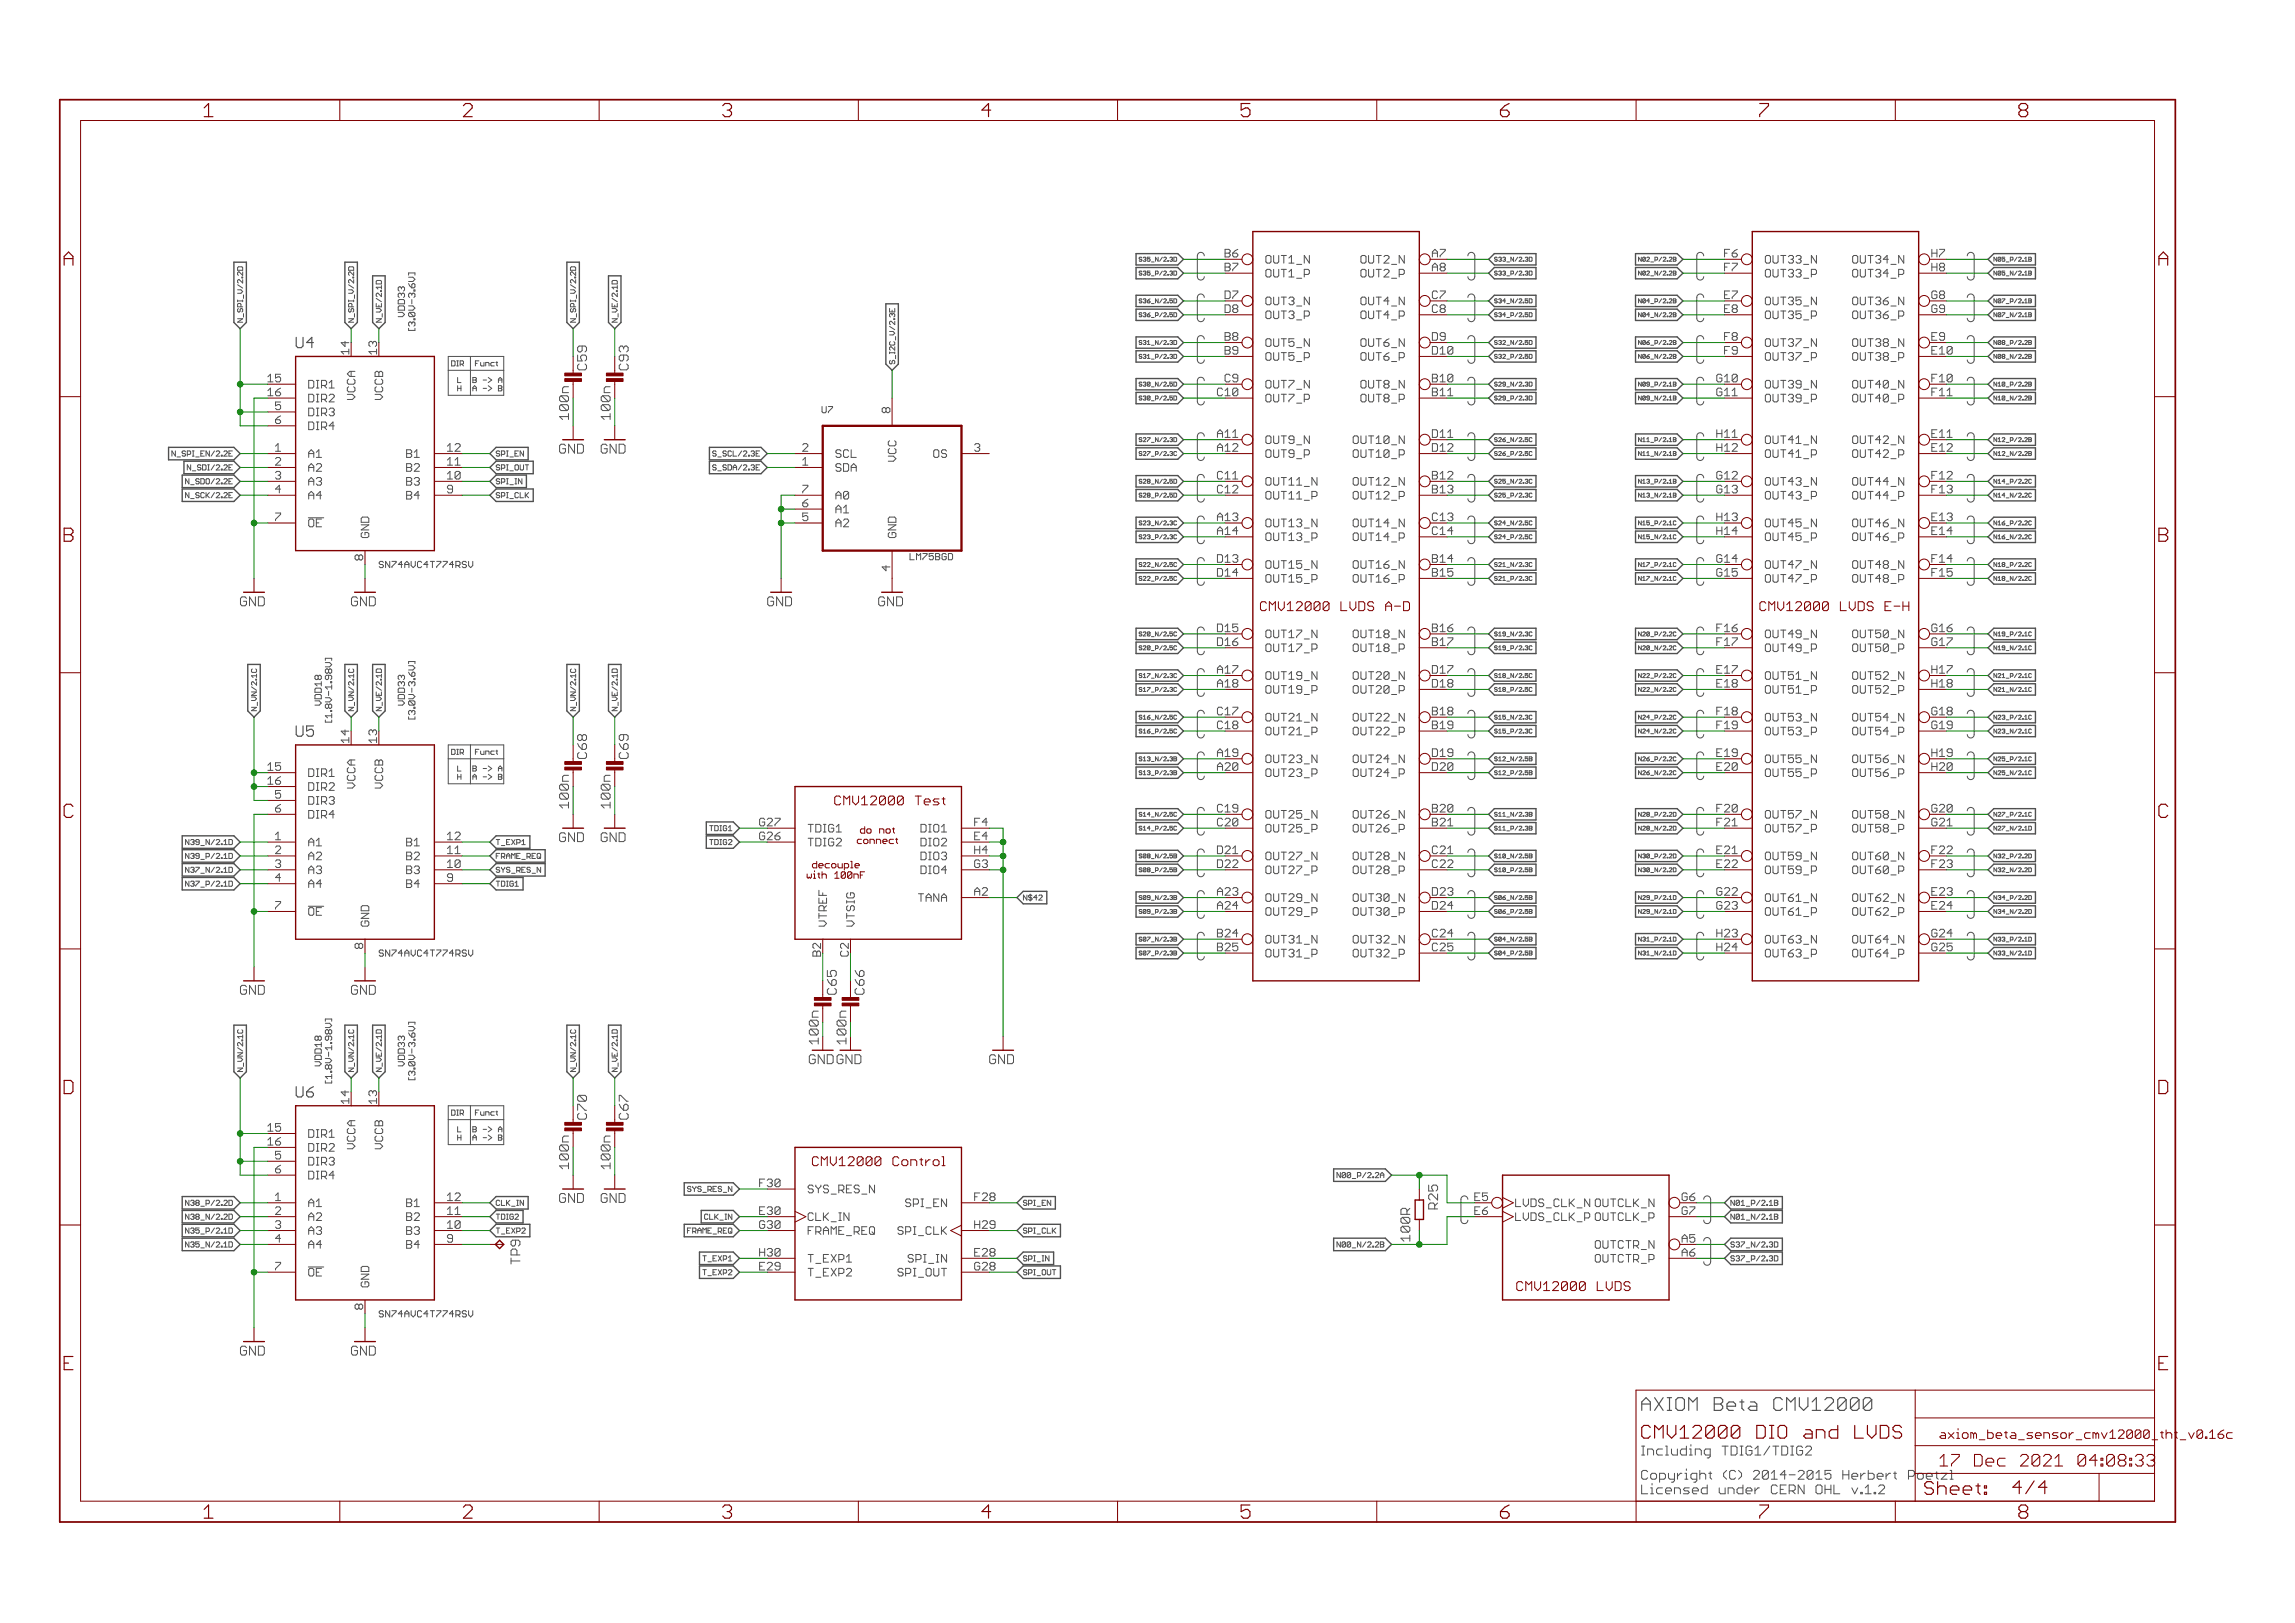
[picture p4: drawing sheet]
<svg xmlns="http://www.w3.org/2000/svg" width="420mm" height="297mm" viewBox="0 0 420 297" stroke-linecap="round" stroke-linejoin="round" font-family="sans-serif">
<defs><g id="words">
<g font-size="3.7" fill="#800000">
<text x="38.9" y="21.4">1</text>
<text x="86.3" y="21.4">2</text>
<text x="133.8" y="21.4">3</text>
<text x="181.2" y="21.4">4</text>
<text x="228.7" y="21.4">5</text>
<text x="276.2" y="21.4">6</text>
<text x="323.6" y="21.4">7</text>
<text x="371.1" y="21.4">8</text>
<text x="13.1" y="48.6">A</text>
<text x="396.6" y="48.6">A</text>
<text x="13.1" y="99.2">B</text>
<text x="396.6" y="99.2">B</text>
<text x="13.1" y="149.7">C</text>
<text x="396.6" y="149.7">C</text>
<text x="13" y="200.2">D</text>
<text x="396.5" y="200.2">D</text>
<text x="38.9" y="277.9">1</text>
<text x="86.3" y="277.9">2</text>
<text x="133.8" y="277.9">3</text>
<text x="181.2" y="277.9">4</text>
<text x="228.7" y="277.9">5</text>
<text x="276.2" y="277.9">6</text>
<text x="323.6" y="277.9">7</text>
<text x="371.1" y="277.9">8</text>
</g>
<text font-size="3.6" fill="#505050" x="302" y="258.2">AXIOM Beta CMV12000</text>
<g font-size="3.6" fill="#800000">
<text x="302" y="263.3">CMV12000 DIO and LVDS</text>
<text x="369.9" y="273.5">4/4</text>
</g>
<g font-size="3.2" fill="#800000">
<text x="356.6" y="268.4">17 Dec 2021</text>
<text x="378.2" y="268.4">04:08:33</text>
</g>
<g font-size="2.9" fill="#505050">
<text x="55.7" y="63.7">U4</text>
<text x="55.7" y="134.8">U5</text>
<text x="55.7" y="200.9">U6</text>
</g>
<g font-size="2.5" fill="#505050">
<text x="109" y="67.8" transform="rotate(-90 109 67.8)">C59</text>
<text x="116.6" y="67.8" transform="rotate(-90 116.6 67.8)">C93</text>
<text x="103.9" y="83">GND</text>
<text x="111.5" y="83">GND</text>
<text x="45.5" y="110.9">GND</text>
<text x="65.8" y="110.9">GND</text>
<text x="142" y="110.9">GND</text>
<text x="162.3" y="110.9">GND</text>
<text x="109" y="138.9" transform="rotate(-90 109 138.9)">C68</text>
<text x="116.6" y="138.9" transform="rotate(-90 116.6 138.9)">C69</text>
<text x="103.9" y="154.1">GND</text>
<text x="111.5" y="154.1">GND</text>
<text x="45.5" y="182.1">GND</text>
<text x="65.8" y="182.1">GND</text>
<text x="154.7" y="182.1" transform="rotate(-90 154.7 182.1)">C65</text>
<text x="159.8" y="182.1" transform="rotate(-90 159.8 182.1)">C66</text>
<text x="182.6" y="194.7">GND</text>
<text x="109" y="204.9" transform="rotate(-90 109 204.9)">C70</text>
<text x="116.6" y="204.9" transform="rotate(-90 116.6 204.9)">C67</text>
<text x="103.9" y="220.1">GND</text>
<text x="111.5" y="220.1">GND</text>
<text x="264.8" y="221.3" transform="rotate(-90 264.8 221.3)">R25</text>
<text x="96.8" y="231.1" transform="rotate(-90 96.8 231.1)">TP9</text>
<text x="45.5" y="248.1">GND</text>
<text x="65.8" y="248.1">GND</text>
<text x="302" y="266.4">Including TDIG1/TDIG2</text>
<text x="302" y="270.8">Copyright (C) 2014-2015 Herbert Poetz</text>
<text x="302" y="273.5">Licensed under CERN OHL v.1.2</text>
<text x="351.2" y="270.8">l</text>
</g>
<g font-size="2.5" fill="#800000">
<text x="105.7" y="76.7" transform="rotate(-90 105.7 76.7)">100n</text>
<text x="113.3" y="76.7" transform="rotate(-90 113.3 76.7)">100n</text>
<text x="233" y="111.8">CMV12000 LVDS A-D</text>
<text x="324.5" y="111.8">CMV12000 LVDS E-H</text>
<text x="105.7" y="147.8" transform="rotate(-90 105.7 147.8)">100n</text>
<text x="113.3" y="147.8" transform="rotate(-90 113.3 147.8)">100n</text>
<text x="155.3" y="147.4">CMV12000 Test</text>
<text x="149.6" y="194.7">GNDGND</text>
<text x="105.7" y="213.8" transform="rotate(-90 105.7 213.8)">100n</text>
<text x="113.3" y="213.8" transform="rotate(-90 113.3 213.8)">100n</text>
<text x="151.6" y="213.4">CMV12000 Control</text>
<text x="279.2" y="236.3">CMV12000 LVDS</text>
</g>
<g font-size="2.5" fill="#008000">
<text x="151.4" y="190.9" transform="rotate(-90 151.4 190.9)">100n</text>
<text x="156.5" y="190.9" transform="rotate(-90 156.5 190.9)">100n</text>
<text x="259.7" y="227.2" transform="rotate(-90 259.7 227.2)">100R</text>
</g>
<g font-size="2.3" fill="#800000">
<text x="356.6" y="263.3">axiom_beta_sensor_cmv12000_t</text>
<text x="395.1" y="263.3">ht_</text>
<text x="398.7" y="263.3">v0.16c</text>
</g>
<g font-size="2.1" fill="#505050">
<text x="225.8" y="47.1">B6</text>
<text x="263.7" y="47.1">A7</text>
<text x="317.4" y="47.1">F6</text>
<text x="355.1" y="47.1">H7</text>
<text x="225.8" y="49.6">B7</text>
<text x="233.2" y="48.2">OUT1_N</text>
<text x="233.2" y="50.8">OUT1_P</text>
<text x="250.4" y="48.2">OUT2_N</text>
<text x="250.7" y="50.8">OUT2_P</text>
<text x="263.7" y="49.6">A8</text>
<text x="317.4" y="49.6">F7</text>
<text x="324.7" y="48.2">OUT33_N</text>
<text x="324.7" y="50.8">OUT33_P</text>
<text x="340.5" y="48.2">OUT34_N</text>
<text x="340.8" y="50.8">OUT34_P</text>
<text x="355.1" y="49.6">H8</text>
<text x="225.6" y="54.7">D7</text>
<text x="225.6" y="57.3">D8</text>
<text x="233.2" y="55.8">OUT3_N</text>
<text x="233.2" y="58.4">OUT3_P</text>
<text x="250.4" y="55.8">OUT4_N</text>
<text x="250.7" y="58.4">OUT4_P</text>
<text x="263.7" y="54.7">C7</text>
<text x="263.7" y="57.3">C8</text>
<text x="317.3" y="54.7">E7</text>
<text x="317.3" y="57.3">E8</text>
<text x="324.7" y="55.8">OUT35_N</text>
<text x="324.7" y="58.4">OUT35_P</text>
<text x="340.5" y="55.8">OUT36_N</text>
<text x="340.8" y="58.4">OUT36_P</text>
<text x="355.1" y="54.7">G8</text>
<text x="355.1" y="57.3">G9</text>
<text x="225.8" y="62.3">B8</text>
<text x="225.8" y="64.9">B9</text>
<text x="233.2" y="63.5">OUT5_N</text>
<text x="233.2" y="66">OUT5_P</text>
<text x="250.4" y="63.5">OUT6_N</text>
<text x="250.7" y="66">OUT6_P</text>
<text x="263.7" y="64.9">D10</text>
<text x="263.7" y="62.3">D9</text>
<text x="317.4" y="62.3">F8</text>
<text x="317.4" y="64.9">F9</text>
<text x="324.7" y="63.5">OUT37_N</text>
<text x="324.7" y="66">OUT37_P</text>
<text x="340.5" y="63.5">OUT38_N</text>
<text x="340.8" y="66">OUT38_P</text>
<text x="355.1" y="64.9">E10</text>
<text x="355.1" y="62.3">E9</text>
<text x="50.6" y="70">15</text>
<text x="58" y="71.1">DIR1</text>
<text x="225.7" y="70">C9</text>
<text x="233.2" y="71.1">OUT7_N</text>
<text x="250.4" y="71.1">OUT8_N</text>
<text x="263.7" y="70">B10</text>
<text x="315.6" y="70">G10</text>
<text x="324.7" y="71.1">OUT39_N</text>
<text x="340.5" y="71.1">OUT40_N</text>
<text x="355.1" y="70">F10</text>
<text x="50.6" y="72.5">16</text>
<text x="58" y="73.6">DIR2</text>
<text x="58" y="76.2">DIR3</text>
<text x="66.6" y="73.5" transform="rotate(-90 66.6 73.5)">VCCA</text>
<text x="71.7" y="73.5" transform="rotate(-90 71.7 73.5)">VCCB</text>
<text x="164.5" y="75.6" transform="rotate(-90 164.5 75.6)">8</text>
<text x="233.2" y="73.6">OUT7_P</text>
<text x="250.7" y="73.6">OUT8_P</text>
<text x="263.7" y="72.5">B11</text>
<text x="324.7" y="73.6">OUT39_P</text>
<text x="340.8" y="73.6">OUT40_P</text>
<text x="355.1" y="72.5">F11</text>
<text x="58" y="78.7">DIR4</text>
<text x="58" y="83.8">A1</text>
<text x="75.9" y="83.8">B1</text>
<text x="83.4" y="82.7">12</text>
<text x="154.5" y="83.8">SCL</text>
<text x="172.2" y="83.8">OS</text>
<text x="224.4" y="82.7">A12</text>
<text x="233.2" y="81.2">OUT9_N</text>
<text x="233.2" y="83.8">OUT9_P</text>
<text x="249.1" y="81.2">OUT10_N</text>
<text x="249.4" y="83.8">OUT10_P</text>
<text x="263.7" y="80.1">D11</text>
<text x="263.7" y="82.7">D12</text>
<text x="315.7" y="82.7">H12</text>
<text x="324.7" y="81.2">OUT41_N</text>
<text x="324.7" y="83.8">OUT41_P</text>
<text x="340.5" y="81.2">OUT42_N</text>
<text x="340.8" y="83.8">OUT42_P</text>
<text x="355.1" y="80.1">E11</text>
<text x="355.1" y="82.7">E12</text>
<text x="58" y="86.3">A2</text>
<text x="58" y="88.8">A3</text>
<text x="75.9" y="86.3">B2</text>
<text x="75.9" y="88.8">B3</text>
<text x="83.4" y="85.2">11</text>
<text x="83.4" y="87.7">10</text>
<text x="154.5" y="86.3">SDA</text>
<text x="165.6" y="84.7" transform="rotate(-90 165.6 84.7)">VCC</text>
<text x="224.4" y="87.7">C11</text>
<text x="233.2" y="88.8">OUT11_N</text>
<text x="249.1" y="88.8">OUT12_N</text>
<text x="263.7" y="87.7">B12</text>
<text x="324.7" y="88.8">OUT43_N</text>
<text x="340.5" y="88.8">OUT44_N</text>
<text x="355.1" y="87.7">F12</text>
<text x="58" y="91.4">A4</text>
<text x="75.9" y="91.4">B4</text>
<text x="83.4" y="90.3">9</text>
<text x="148.5" y="92.8">6</text>
<text x="154.5" y="91.4">A0</text>
<text x="154.5" y="93.9">A1</text>
<text x="224.4" y="95.4">A13</text>
<text x="233.2" y="91.4">OUT11_P</text>
<text x="249.4" y="91.4">OUT12_P</text>
<text x="263.7" y="90.3">B13</text>
<text x="263.7" y="95.4">C13</text>
<text x="315.6" y="90.3">G13</text>
<text x="315.7" y="95.4">H13</text>
<text x="324.7" y="91.4">OUT43_P</text>
<text x="340.8" y="91.4">OUT44_P</text>
<text x="355.1" y="90.3">F13</text>
<text x="355.1" y="95.4">E13</text>
<text x="58" y="96.5">OE</text>
<text x="69.1" y="98.4" transform="rotate(-90 69.1 98.4)">GND</text>
<text x="154.5" y="96.5">A2</text>
<text x="165.6" y="98.4" transform="rotate(-90 165.6 98.4)">GND</text>
<text x="233.2" y="96.5">OUT13_N</text>
<text x="233.2" y="99">OUT13_P</text>
<text x="249.1" y="96.5">OUT14_N</text>
<text x="249.4" y="99">OUT14_P</text>
<text x="263.7" y="97.9">C14</text>
<text x="324.7" y="96.5">OUT45_N</text>
<text x="324.7" y="99">OUT45_P</text>
<text x="340.5" y="96.5">OUT46_N</text>
<text x="340.8" y="99">OUT46_P</text>
<text x="355.1" y="97.9">E14</text>
<text x="68" y="102.5" transform="rotate(-90 68 102.5)">8</text>
<text x="164.5" y="104.5" transform="rotate(-90 164.5 104.5)">4</text>
<text x="224.2" y="103">D13</text>
<text x="233.2" y="104.1">OUT15_N</text>
<text x="233.2" y="106.6">OUT15_P</text>
<text x="249.1" y="104.1">OUT16_N</text>
<text x="249.4" y="106.6">OUT16_P</text>
<text x="263.7" y="103">B14</text>
<text x="263.7" y="105.5">B15</text>
<text x="315.6" y="103">G14</text>
<text x="324.7" y="104.1">OUT47_N</text>
<text x="324.7" y="106.6">OUT47_P</text>
<text x="340.5" y="104.1">OUT48_N</text>
<text x="340.8" y="106.6">OUT48_P</text>
<text x="355.1" y="103">F14</text>
<text x="355.1" y="105.5">F15</text>
<text x="224.2" y="118.2">D16</text>
<text x="233.2" y="116.8">OUT17_N</text>
<text x="233.2" y="119.3">OUT17_P</text>
<text x="249.1" y="116.8">OUT18_N</text>
<text x="249.4" y="119.3">OUT18_P</text>
<text x="263.7" y="115.7">B16</text>
<text x="263.7" y="118.2">B17</text>
<text x="316.1" y="115.7">F16</text>
<text x="324.7" y="116.8">OUT49_N</text>
<text x="324.7" y="119.3">OUT49_P</text>
<text x="340.5" y="116.8">OUT50_N</text>
<text x="340.8" y="119.3">OUT50_P</text>
<text x="355.1" y="115.7">G16</text>
<text x="355.1" y="118.2">G17</text>
<text x="224.4" y="125.8">A18</text>
<text x="233.2" y="124.4">OUT19_N</text>
<text x="249.1" y="124.4">OUT20_N</text>
<text x="263.7" y="123.3">D17</text>
<text x="263.7" y="125.8">D18</text>
<text x="315.9" y="125.8">E18</text>
<text x="324.7" y="124.4">OUT51_N</text>
<text x="340.5" y="124.4">OUT52_N</text>
<text x="355.1" y="123.3">H17</text>
<text x="355.1" y="125.8">H18</text>
<text x="233.2" y="126.9">OUT19_P</text>
<text x="249.4" y="126.9">OUT20_P</text>
<text x="263.7" y="130.9">B18</text>
<text x="324.7" y="126.9">OUT51_P</text>
<text x="340.8" y="126.9">OUT52_P</text>
<text x="355.1" y="130.9">G18</text>
<text x="224.4" y="133.4">C18</text>
<text x="233.2" y="132">OUT21_N</text>
<text x="233.2" y="134.6">OUT21_P</text>
<text x="249.1" y="132">OUT22_N</text>
<text x="249.4" y="134.6">OUT22_P</text>
<text x="263.7" y="133.4">B19</text>
<text x="316.1" y="133.4">F19</text>
<text x="324.7" y="132">OUT53_N</text>
<text x="324.7" y="134.6">OUT53_P</text>
<text x="340.5" y="132">OUT54_N</text>
<text x="340.8" y="134.6">OUT54_P</text>
<text x="355.1" y="133.4">G19</text>
<text x="50.6" y="141.1">15</text>
<text x="50.6" y="143.6">16</text>
<text x="58" y="142.2">DIR1</text>
<text x="224.4" y="141.1">A20</text>
<text x="233.2" y="139.6">OUT23_N</text>
<text x="233.2" y="142.2">OUT23_P</text>
<text x="249.1" y="139.6">OUT24_N</text>
<text x="249.4" y="142.2">OUT24_P</text>
<text x="263.7" y="138.5">D19</text>
<text x="263.7" y="141.1">D20</text>
<text x="315.9" y="141.1">E20</text>
<text x="324.7" y="139.6">OUT55_N</text>
<text x="324.7" y="142.2">OUT55_P</text>
<text x="340.5" y="139.6">OUT56_N</text>
<text x="340.8" y="142.2">OUT56_P</text>
<text x="355.1" y="138.5">H19</text>
<text x="355.1" y="141.1">H20</text>
<text x="58" y="144.7">DIR2</text>
<text x="58" y="147.3">DIR3</text>
<text x="58" y="149.8">DIR4</text>
<text x="66.6" y="144.6" transform="rotate(-90 66.6 144.6)">VCCA</text>
<text x="71.7" y="144.6" transform="rotate(-90 71.7 144.6)">VCCB</text>
<text x="233.2" y="149.8">OUT25_N</text>
<text x="249.1" y="149.8">OUT26_N</text>
<text x="263.7" y="148.7">B20</text>
<text x="316.1" y="148.7">F20</text>
<text x="324.7" y="149.8">OUT57_N</text>
<text x="340.5" y="149.8">OUT58_N</text>
<text x="355.1" y="148.7">G20</text>
<text x="58" y="154.9">A1</text>
<text x="75.9" y="154.9">B1</text>
<text x="83.4" y="153.8">12</text>
<text x="140.4" y="151.2">G27</text>
<text x="140.4" y="153.8">G26</text>
<text x="149.4" y="152.3">TDIG1</text>
<text x="149.4" y="154.9">TDIG2</text>
<text x="169.9" y="152.3">DIO1</text>
<text x="169.9" y="154.9">DIO2</text>
<text x="179.9" y="151.2">F4</text>
<text x="179.9" y="153.8">E4</text>
<text x="224.4" y="151.2">C20</text>
<text x="233.2" y="152.3">OUT25_P</text>
<text x="249.4" y="152.3">OUT26_P</text>
<text x="263.7" y="151.2">B21</text>
<text x="324.7" y="152.3">OUT57_P</text>
<text x="340.8" y="152.3">OUT58_P</text>
<text x="355.1" y="151.2">G21</text>
<text x="58" y="157.4">A2</text>
<text x="58" y="160">A3</text>
<text x="75.9" y="157.4">B2</text>
<text x="75.9" y="160">B3</text>
<text x="83.4" y="156.3">11</text>
<text x="83.4" y="158.8">10</text>
<text x="169.9" y="157.4">DIO3</text>
<text x="169.9" y="160">DIO4</text>
<text x="179.9" y="156.3">H4</text>
<text x="179.9" y="158.8">G3</text>
<text x="224.2" y="156.3">D21</text>
<text x="233.2" y="157.4">OUT27_N</text>
<text x="233.2" y="160">OUT27_P</text>
<text x="249.1" y="157.4">OUT28_N</text>
<text x="249.4" y="160">OUT28_P</text>
<text x="263.7" y="156.3">C21</text>
<text x="263.7" y="158.8">C22</text>
<text x="315.9" y="156.3">E21</text>
<text x="324.7" y="157.4">OUT59_N</text>
<text x="324.7" y="160">OUT59_P</text>
<text x="340.5" y="157.4">OUT60_N</text>
<text x="340.8" y="160">OUT60_P</text>
<text x="355.1" y="156.3">F22</text>
<text x="355.1" y="158.8">F23</text>
<text x="58" y="167.6">OE</text>
<text x="58" y="162.5">A4</text>
<text x="75.9" y="162.5">B4</text>
<text x="169.4" y="165">TANA</text>
<text x="179.9" y="163.9">A2</text>
<text x="224.4" y="163.9">A23</text>
<text x="233.2" y="165">OUT29_N</text>
<text x="233.2" y="167.6">OUT29_P</text>
<text x="249.1" y="165">OUT30_N</text>
<text x="249.4" y="167.6">OUT30_P</text>
<text x="263.7" y="163.9">D23</text>
<text x="263.7" y="166.5">D24</text>
<text x="315.6" y="166.5">G23</text>
<text x="324.7" y="165">OUT61_N</text>
<text x="324.7" y="167.6">OUT61_P</text>
<text x="340.5" y="165">OUT62_N</text>
<text x="340.8" y="167.6">OUT62_P</text>
<text x="355.1" y="163.9">E23</text>
<text x="355.1" y="166.5">E24</text>
<text x="68" y="173.6" transform="rotate(-90 68 173.6)">8</text>
<text x="69.1" y="169.6" transform="rotate(-90 69.1 169.6)">GND</text>
<text x="152.9" y="169.6" transform="rotate(-90 152.9 169.6)">VTREF</text>
<text x="158" y="169.6" transform="rotate(-90 158 169.6)">VTSIG</text>
<text x="233.2" y="172.7">OUT31_N</text>
<text x="249.1" y="172.7">OUT32_N</text>
<text x="263.7" y="171.5">C24</text>
<text x="315.7" y="171.5">H23</text>
<text x="324.7" y="172.7">OUT63_N</text>
<text x="340.5" y="172.7">OUT64_N</text>
<text x="355.1" y="171.5">G24</text>
<text x="224.4" y="174.1">B25</text>
<text x="233.2" y="175.2">OUT31_P</text>
<text x="249.4" y="175.2">OUT32_P</text>
<text x="263.7" y="174.1">C25</text>
<text x="324.7" y="175.2">OUT63_P</text>
<text x="340.8" y="175.2">OUT64_P</text>
<text x="355.1" y="174.1">G25</text>
<text x="50.6" y="207.1">15</text>
<text x="50.6" y="209.6">16</text>
<text x="58" y="208.2">DIR1</text>
<text x="58" y="210.7">DIR2</text>
<text x="58" y="213.3">DIR3</text>
<text x="58" y="215.8">DIR4</text>
<text x="66.6" y="210.6" transform="rotate(-90 66.6 210.6)">VCCA</text>
<text x="71.7" y="210.6" transform="rotate(-90 71.7 210.6)">VCCB</text>
<text x="58" y="220.9">A1</text>
<text x="75.9" y="220.9">B1</text>
<text x="83.4" y="219.8">12</text>
<text x="140.8" y="217.2">F30</text>
<text x="149.4" y="218.4">SYS_RES_N</text>
<text x="167.9" y="220.9">SPI_EN</text>
<text x="179.9" y="219.8">F28</text>
<text x="271.6" y="219.8">E5</text>
<text x="279" y="220.9">LVDS_CLK_N OUTCLK_N</text>
<text x="309.4" y="219.8">G6</text>
<text x="58" y="223.4">A2</text>
<text x="58" y="226">A3</text>
<text x="75.9" y="223.4">B2</text>
<text x="75.9" y="226">B3</text>
<text x="83.4" y="222.3">11</text>
<text x="83.4" y="224.9">10</text>
<text x="140.4" y="224.9">G30</text>
<text x="140.7" y="222.3">E30</text>
<text x="149.4" y="223.4">CLK_IN</text>
<text x="149.4" y="226">FRAME_REQ</text>
<text x="179.9" y="224.9">H29</text>
<text x="271.6" y="222.3">E6</text>
<text x="279" y="223.4">LVDS_CLK_P</text>
<text x="293.7" y="223.4">OUTCLK_P</text>
<text x="309.4" y="222.3">G7</text>
<text x="309.4" y="227.4">A5</text>
<text x="58" y="233.6">OE</text>
<text x="58" y="228.5">A4</text>
<text x="75.9" y="228.5">B4</text>
<text x="140.4" y="229.9">H30</text>
<text x="140.7" y="232.5">E29</text>
<text x="149.4" y="231.1">T_EXP1</text>
<text x="149.4" y="233.6">T_EXP2</text>
<text x="166.3" y="233.6">SPI_OUT</text>
<text x="168.6" y="231.1">SPI_IN</text>
<text x="179.9" y="229.9">E28</text>
<text x="179.9" y="232.5">G28</text>
<text x="293.2" y="228.5">OUTCTR_N</text>
<text x="293.5" y="231.1">OUTCTR_P</text>
<text x="309.4" y="229.9">A6</text>
<text x="68" y="239.6" transform="rotate(-90 68 239.6)">8</text>
<text x="69.1" y="235.6" transform="rotate(-90 69.1 235.6)">GND</text>
</g>
<g font-size="2.1" fill="#800000">
<text x="65.5" y="64.9" transform="rotate(-90 65.5 64.9)">14</text>
<text x="70.5" y="64.9" transform="rotate(-90 70.5 64.9)">13</text>
<text x="224.4" y="72.5">C10</text>
<text x="315.6" y="72.5">G11</text>
<text x="224.4" y="80.1">A11</text>
<text x="315.7" y="80.1">H11</text>
<text x="315.6" y="87.7">G12</text>
<text x="224.4" y="90.3">C12</text>
<text x="224.4" y="97.9">A14</text>
<text x="315.7" y="97.9">H14</text>
<text x="224.2" y="105.5">D14</text>
<text x="315.6" y="105.5">G15</text>
<text x="224.2" y="115.7">D15</text>
<text x="316.1" y="118.2">F17</text>
<text x="224.4" y="123.3">A17</text>
<text x="315.9" y="123.3">E17</text>
<text x="224.4" y="130.9">C17</text>
<text x="316.1" y="130.9">F18</text>
<text x="65.5" y="136" transform="rotate(-90 65.5 136)">14</text>
<text x="70.5" y="136" transform="rotate(-90 70.5 136)">13</text>
<text x="224.4" y="138.5">A19</text>
<text x="315.9" y="138.5">E19</text>
<text x="224.4" y="148.7">C19</text>
<text x="316.1" y="151.2">F21</text>
<text x="224.2" y="158.8">D22</text>
<text x="315.9" y="158.8">E22</text>
<text x="224.4" y="166.5">A24</text>
<text x="315.6" y="163.9">G22</text>
<text x="224.4" y="171.5">B24</text>
<text x="151.8" y="175.1" transform="rotate(-90 151.8 175.1)">B2</text>
<text x="156.9" y="175.1" transform="rotate(-90 156.9 175.1)">C2</text>
<text x="315.7" y="174.1">H24</text>
<text x="65.5" y="202" transform="rotate(-90 65.5 202)">14</text>
<text x="70.5" y="202" transform="rotate(-90 70.5 202)">13</text>
<text x="166.8" y="226">SPI_CLK</text>
</g>
<g font-size="1.8" fill="#505050">
<text x="75.7" y="58.2" transform="rotate(-90 75.7 58.2)">VDD33</text>
<text x="77.6" y="60.1" transform="rotate(-90 77.6 60.1)">[3.0V-3.6V]</text>
<text x="152" y="75.6">U7</text>
<text x="70.9" y="104">SN74AVC4T774RSV</text>
<text x="167.5" y="102.5">LM75BGD</text>
<text x="60.4" y="129.3" transform="rotate(-90 60.4 129.3)">VDD18</text>
<text x="62.3" y="131.8" transform="rotate(-90 62.3 131.8)">[1.8V-1.98V]</text>
<text x="75.7" y="129.3" transform="rotate(-90 75.7 129.3)">VDD33</text>
<text x="77.6" y="131.2" transform="rotate(-90 77.6 131.2)">[3.0V-3.6V]</text>
<text x="70.9" y="175.1">SN74AVC4T774RSV</text>
<text x="60.4" y="195.3" transform="rotate(-90 60.4 195.3)">VDD18</text>
<text x="62.3" y="197.8" transform="rotate(-90 62.3 197.8)">[1.8V-1.98V]</text>
<text x="75.7" y="195.3" transform="rotate(-90 75.7 195.3)">VDD33</text>
<text x="77.6" y="197.2" transform="rotate(-90 77.6 197.2)">[3.0V-3.6V]</text>
<text x="70.9" y="241.1">SN74AVC4T774RSV</text>
</g>
<g font-size="1.8" fill="#800000">
<text x="158.8" y="154.4">connect</text>
<text x="159.5" y="152.5">do not</text>
<text x="149.8" y="160.8">with 100nF</text>
<text x="150.6" y="158.9">decouple</text>
</g>
<g font-size="1.4" fill="#505050">
<text x="84.9" y="67">DI</text>
<text x="85.8" y="71.6">H A -&gt; B</text>
<text x="85.9" y="70.1">L B -&gt; A</text>
<text x="86.4" y="67">R Funct</text>
<text x="34.1" y="83.5">N_SPI_EN/2.2E</text>
<text x="92.4" y="83.5">SPI_EN</text>
<text x="132.9" y="83.5">S_SCL/2.3E</text>
<text x="35.8" y="88.6">N_SDO/2.2E</text>
<text x="36.5" y="86.1">N_SDI/2.2E</text>
<text x="92.4" y="86.1">SPI_OUT</text>
<text x="92.4" y="88.6">SPI_IN</text>
<text x="132.6" y="86.1">S_SDA/2.3E</text>
<text x="36.1" y="91.1">N_SCK/2.2E</text>
<text x="92.4" y="91.1">SPI_CLK</text>
<text x="84.9" y="138.1">DI</text>
<text x="85.8" y="142.7">H A -&gt; B</text>
<text x="85.9" y="141.2">L B -&gt; A</text>
<text x="86.4" y="138.1">R Funct</text>
<text x="35.9" y="154.6">N39_N/2.1D</text>
<text x="92.4" y="154.6">T_EXP1</text>
<text x="131.4" y="152.1">TDIG1</text>
<text x="131.4" y="154.6">TDIG2</text>
<text x="35.9" y="159.7">N37_N/2.1D</text>
<text x="36.1" y="157.2">N39_P/2.1D</text>
<text x="92.4" y="157.2">FRAME_RE</text>
<text x="92.4" y="159.7">SYS_RES_N</text>
<text x="36.1" y="162.2">N37_P/2.1D</text>
<text x="92.4" y="162.2">TDIG</text>
<text x="188.9" y="164.8">N$4</text>
<text x="84.9" y="204.1">DI</text>
<text x="85.8" y="208.7">H A -&gt; B</text>
<text x="85.9" y="207.2">L B -&gt; A</text>
<text x="86.4" y="204.1">R Funct</text>
<text x="247" y="215.6">N00_P/2.2A</text>
<text x="36.1" y="220.7">N38_P/2.2D</text>
<text x="92.4" y="220.7">CLK_IN</text>
<text x="127.8" y="218.1">SYS_RES_N</text>
<text x="188.9" y="220.7">SPI_EN</text>
<text x="318.4" y="220.7">N01_P/2.1B</text>
<text x="35.9" y="223.2">N38_N/2.2D</text>
<text x="36.1" y="225.7">N35_P/2.1D</text>
<text x="92.4" y="225.7">T_EXP2</text>
<text x="92.4" y="223.2">TDIG</text>
<text x="127.2" y="225.7">FRAME_REQ</text>
<text x="130.9" y="223.2">CLK_IN</text>
<text x="188.9" y="225.7">SPI_CLK</text>
<text x="318.4" y="223.2">N01_N/2.1B</text>
<text x="35.9" y="228.3">N35_N/2.1D</text>
<text x="130.6" y="230.8">T_EXP1</text>
<text x="130.6" y="233.3">T_EXP2</text>
<text x="188.9" y="233.3">SPI_OUT</text>
<text x="188.9" y="230.8">SPI_IN</text>
<text x="246.8" y="228.3">N00_N/2.2B</text>
<text x="318.4" y="228.3">S37_N/2.3D</text>
<text x="318.4" y="230.8">S37_P/2.3D</text>
</g>
<g font-size="1.1" fill="#505050">
<text x="210.5" y="47.9">S35_N/2.3D</text>
<text x="275.1" y="47.9">S33_N/2.3D</text>
<text x="302.1" y="47.9">N02_P/2.2B</text>
<text x="366.5" y="47.9">N05_P/2.1B</text>
<text x="210.7" y="50.4">S35_P/2.3D</text>
<text x="275.1" y="50.4">S33_P/2.3D</text>
<text x="301.9" y="50.4">N02_N/2.2B</text>
<text x="366.5" y="50.4">N05_N/2.1B</text>
<text x="210.5" y="55.5">S36_N/2.5D</text>
<text x="210.7" y="58">S36_P/2.5D</text>
<text x="275.1" y="55.5">S34_N/2.5D</text>
<text x="275.1" y="58">S34_P/2.5D</text>
<text x="301.9" y="58">N04_N/2.2B</text>
<text x="302.1" y="55.5">N04_P/2.2B</text>
<text x="366.5" y="55.5">N07_P/2.1B</text>
<text x="366.5" y="58">N07_N/2.1B</text>
<text x="210.5" y="63.1">S31_N/2.3D</text>
<text x="210.7" y="65.6">S31_P/2.3D</text>
<text x="275.1" y="63.1">S32_N/2.5D</text>
<text x="275.1" y="65.6">S32_P/2.5D</text>
<text x="301.9" y="65.6">N06_N/2.2B</text>
<text x="302.1" y="63.1">N06_P/2.2B</text>
<text x="366.5" y="63.1">N08_P/2.2B</text>
<text x="366.5" y="65.6">N08_N/2.2B</text>
<text x="210.5" y="70.7">S30_N/2.5D</text>
<text x="275.1" y="70.7">S29_N/2.3D</text>
<text x="302.1" y="70.7">N09_P/2.1B</text>
<text x="366.5" y="70.7">N10_P/2.2B</text>
<text x="210.7" y="73.2">S30_P/2.5D</text>
<text x="275.1" y="73.3">S29_P/2.3D</text>
<text x="301.9" y="73.2">N09_N/2.1B</text>
<text x="366.5" y="73.3">N10_N/2.2B</text>
<text x="210.5" y="80.9">S27_N/2.3D</text>
<text x="210.7" y="83.4">S27_P/2.3C</text>
<text x="275.1" y="80.9">S26_N/2.5C</text>
<text x="275.1" y="83.4">S26_P/2.5C</text>
<text x="301.9" y="83.4">N11_N/2.1B</text>
<text x="302.1" y="80.9">N11_P/2.1B</text>
<text x="366.5" y="80.9">N12_P/2.2B</text>
<text x="366.5" y="83.4">N12_N/2.2B</text>
<text x="210.5" y="88.5">S28_N/2.5D</text>
<text x="275.1" y="88.5">S25_N/2.3C</text>
<text x="302.1" y="88.5">N13_P/2.1B</text>
<text x="366.5" y="88.5">N14_P/2.2C</text>
<text x="210.7" y="91">S28_P/2.5D</text>
<text x="275.1" y="91">S25_P/2.3C</text>
<text x="301.9" y="91">N13_N/2.1B</text>
<text x="366.5" y="91">N14_N/2.2C</text>
<text x="210.6" y="96.1">S23_N/2.3C</text>
<text x="210.7" y="98.6">S23_P/2.3C</text>
<text x="275.1" y="96.1">S24_N/2.5C</text>
<text x="275.1" y="98.7">S24_P/2.5C</text>
<text x="301.9" y="98.6">N15_N/2.1C</text>
<text x="302.1" y="96.1">N15_P/2.1C</text>
<text x="366.5" y="96.1">N16_P/2.2C</text>
<text x="366.5" y="98.7">N16_N/2.2C</text>
<text x="210.6" y="103.7">S22_N/2.5C</text>
<text x="210.7" y="106.3">S22_P/2.5C</text>
<text x="275.1" y="103.7">S21_N/2.3C</text>
<text x="275.1" y="106.3">S21_P/2.3C</text>
<text x="301.9" y="106.3">N17_N/2.1C</text>
<text x="302.1" y="103.7">N17_P/2.1C</text>
<text x="366.5" y="103.7">N18_P/2.2C</text>
<text x="366.5" y="106.3">N18_N/2.2C</text>
<text x="210.6" y="116.4">S20_N/2.5C</text>
<text x="210.7" y="119">S20_P/2.5C</text>
<text x="275.1" y="116.4">S19_N/2.3C</text>
<text x="275.1" y="119">S19_P/2.3C</text>
<text x="301.9" y="119">N20_N/2.2C</text>
<text x="302.1" y="116.4">N20_P/2.2C</text>
<text x="366.5" y="116.4">N19_P/2.1C</text>
<text x="366.5" y="119">N19_N/2.1C</text>
<text x="210.6" y="124">S17_N/2.3C</text>
<text x="275.1" y="124">S18_N/2.5C</text>
<text x="302.1" y="124">N22_P/2.2C</text>
<text x="366.5" y="124">N21_P/2.1C</text>
<text x="210.6" y="131.7">S16_N/2.5C</text>
<text x="210.7" y="126.6">S17_P/2.3C</text>
<text x="275.1" y="126.6">S18_P/2.5C</text>
<text x="275.1" y="131.7">S15_N/2.3C</text>
<text x="301.9" y="126.6">N22_N/2.2C</text>
<text x="302.1" y="131.7">N24_P/2.2C</text>
<text x="366.5" y="126.6">N21_N/2.1C</text>
<text x="366.5" y="131.7">N23_P/2.1C</text>
<text x="210.7" y="134.2">S16_P/2.5C</text>
<text x="275.1" y="134.2">S15_P/2.3C</text>
<text x="301.9" y="134.2">N24_N/2.2C</text>
<text x="366.5" y="134.2">N23_N/2.1C</text>
<text x="210.6" y="139.3">S13_N/2.3B</text>
<text x="210.8" y="141.8">S13_P/2.3B</text>
<text x="275.1" y="139.3">S12_N/2.5B</text>
<text x="275.1" y="141.8">S12_P/2.5B</text>
<text x="301.9" y="141.8">N26_N/2.2C</text>
<text x="302.1" y="139.3">N26_P/2.2C</text>
<text x="366.5" y="139.3">N25_P/2.1C</text>
<text x="366.5" y="141.8">N25_N/2.1C</text>
<text x="210.6" y="149.4">S14_N/2.5C</text>
<text x="275.1" y="149.4">S11_N/2.3B</text>
<text x="302" y="149.4">N28_P/2.2D</text>
<text x="366.5" y="149.4">N27_P/2.1C</text>
<text x="210.7" y="152">S14_P/2.5C</text>
<text x="275.1" y="152">S11_P/2.3B</text>
<text x="301.8" y="152">N28_N/2.2D</text>
<text x="366.5" y="152">N27_N/2.1D</text>
<text x="210.6" y="157.1">S08_N/2.5B</text>
<text x="210.8" y="159.6">S08_P/2.5B</text>
<text x="275.1" y="157.1">S10_N/2.5B</text>
<text x="275.1" y="159.6">S10_P/2.5B</text>
<text x="301.8" y="159.6">N30_N/2.2D</text>
<text x="302" y="157.1">N30_P/2.2D</text>
<text x="366.5" y="157.1">N32_P/2.2D</text>
<text x="366.5" y="159.6">N32_N/2.2D</text>
<text x="210.6" y="164.7">S09_N/2.3B</text>
<text x="210.8" y="167.2">S09_P/2.3B</text>
<text x="275.1" y="164.7">S06_N/2.5B</text>
<text x="275.1" y="167.2">S06_P/2.5B</text>
<text x="301.8" y="167.2">N29_N/2.1D</text>
<text x="302" y="164.7">N29_P/2.1D</text>
<text x="366.5" y="164.7">N34_P/2.2D</text>
<text x="366.5" y="167.2">N34_N/2.2D</text>
<text x="210.6" y="172.3">S07_N/2.3B</text>
<text x="275.1" y="172.3">S04_N/2.5B</text>
<text x="302" y="172.3">N31_P/2.1D</text>
<text x="366.5" y="172.3">N33_P/2.1D</text>
<text x="210.8" y="174.8">S07_P/2.3B</text>
<text x="275.1" y="174.8">S04_P/2.5B</text>
<text x="301.8" y="174.8">N31_N/2.1D</text>
<text x="366.5" y="174.8">N33_N/2.1D</text>
</g>
</g></defs>
<g fill="none" stroke="#505050" stroke-width=".18">
<path d="M43.5 58.3h.9l-.9 .7h.9M43.5 55.1h.9M43.5 53h.6l.3 .4-.3 .3h-.6M43.5 54.9v.3M43.5 52.1l.9 .6M43.6 56.5l-.1 .1v.3l.1 .2 .4-.2v-.3l.1-.1 .3 .1v.3l-.1 .2M43.6 48.8h.7l.1 .2v.5h-.9v-.5zM44.1 56.2v-.5l-.1-.2h-.4l-.1 .2v.5h.9M44.3 50.7h.1v.2h-.1zM44.4 51.2v.6l-.8-.6-.1 .1v.3l.1 .2M44.4 49.8v.6l-.6-.6-.3 .1v.3l.1 .2M44.4 54.9v.3"/>
<path d="M44.6 54v.6M44.6 57.4v.6M63.8 58.3h.9l-.9 .7h.9M63.8 55.1h.9M63.8 54.9v.3M63.8 53h.6l.3 .4-.3 .3h-.6M63.8 52.1l.9 .6M64 56.5l-.2 .1v.3l.2 .2 .3-.2v-.3l.1-.1 .3 .1v.3l-.1 .2M64 48.8h.6l.1 .2v.5h-.9v-.5zM64.4 56.2v-.5l-.1-.2h-.3l-.2 .2v.5h.9M64.6 50.7h.1v.2h-.1zM64.7 49.8v.6l-.6-.6h-.1l-.2 .1v.3l.2 .2"/>
<path d="M64.7 51.2v.6l-.6-.6-.3 .1v.3l.2 .2M64.7 54.9v.3M64.9 54v.6M64.9 57.4v.6M68.9 58.3h.9l-.9 .7h.9M68.9 56.5h.6l.3 .3-.3 .3h-.6M68.9 51.5l.1-.2h.7l.1 .2v.5h-.9zM68.9 55.5v.7h.9v-.7M68.9 54.6l.9 .6M69.4 55.9v.3M69.7 53.2h.1v.2h-.1zM69.8 53.7v.6l-.6-.6-.3 .1v.3l.1 .2"/>
<path d="M69.8 52.3v.6M69.8 52.6h-.9l.3 .3M70 57.4v.6M72.9 57.2h.8l.4 .4-.4 .4h-.8M73.5 52.7l-.2-.2-.4 .2v.4l.2 .2M73.5 53.8l-.2-.1-.4 .1v.5l.2 .1M73.5 52.7v.2M73.5 53.8v.2M73.9 56h-.8l-.2 .2v.6h1.2M73.9 54.8h-.8l-.2 .2v.6h1.2M73.9 53.7l-.4 .1M73.9 52.5l-.4 .2"/>
<path d="M74.8 50.7h.8M75.4 59.1l-.2-.2-.4 .2v.4l.2 .2M75.4 59.1v.2M75.6 58.9l-.2 .2M76 50h-1.2v.4M104.4 58.3h1l-1 .7h1M104.4 55.1h1M104.4 53h.7l.3 .4-.3 .3h-.7M104.4 49l.2-.2h.6l.2 .2v.5h-1zM104.4 54.9v.3M104.4 52.1l1 .6M104.6 56.5l-.2 .1v.3l.2 .2 .3-.2v-.3l.2-.1 .3 .1v.3l-.2 .2"/>
<path d="M105.1 56.2v-.5l-.2-.2h-.3l-.2 .2v.5h1M105.2 50.7h.2v.2h-.2zM105.4 51.2v.6l-.6-.6-.4 .1v.3l.2 .2M105.4 49.8v.6l-.6-.6-.4 .1v.3l.2 .2M105.4 54.9v.3M105.5 54v.6M105.5 57.4v.6M112.1 58.3h.9l-.9 .7h.9M112.1 56.5h.6l.3 .3-.3 .3h-.6M112.1 55.5v.7h.9v-.7M112.1 51.5l.1-.2h.6l.2 .2v.5h-.9zM112.1 54.6l.9 .6"/>
<path d="M112.5 55.9v.3M112.8 53.2h.2v.2h-.2zM113 53.7v.6l-.6-.6-.3 .1v.3l.1 .2M113 52.6h-.9l.3 .3M113 52.3v.6M113.2 57.4v.6M162.9 56.5v.6h.9v-.6M162.9 59.7l.9 .6M163.3 57.6l-.1-.2-.3 .2 .1 .4M163.3 56.8v.3M163.3 57.6v.1M163.3 57.6l.2-.2 .3 .2v.2l-.2 .2"/>
<path d="M163.6 58.3h.2v.2h-.2zM163.8 58.8v.6l-.6-.6h-.2l-.1 .1v.4l.1 .1M209 57.4l-.1-.2-.3 .2 .1 .2 .3 .1-.1 .3-.3-.2M209 47.2l-.1-.1-.3 .1 .1 .3 .3 .1-.1 .2-.3-.1M209 49.7l-.1-.1-.3 .1 .1 .3 .3 .1-.1 .3-.3-.2M209 54.8l-.1-.1-.3 .1 .1 .3 .3 .1-.1 .2-.3-.1M209.3 47.2l.4-.1 .1 .1-.1 .3M209.3 49.7l.4-.1 .1 .1-.1 .3M209.3 54.8l.4-.1 .1 .1-.1 .3M209.3 57.4l.4-.2 .1 .2-.1 .2M209.5 47.5h.2M209.5 50h.2"/>
<path d="M209.5 57.6h.2M209.5 55.1h.2M209.7 50l.1 .1-.1 .3-.4-.2M209.7 57.6l.1 .1-.1 .3-.4-.2M209.7 47.5l.1 .1-.1 .2-.4-.1M209.7 55.1l.1 .1-.1 .2-.4-.1M210.1 47.7l.3 .1M210.1 55.1l.1 .3h.2M210.1 57.6l.1 .4h.2M210.1 50.2l.3 .2M210.1 57.6h.3M210.1 55.1h.3"/>
<path d="M210.3 54.8l-.2 .3M210.5 47.1h-.4v.4l.2-.2M210.5 49.6h-.4v.4l.3-.1M210.5 57.2l-.4 .4M220.5 54.4a.63 .63 0 0 0-.7-.6 .63 .63 0 0 0-.6 .6v3.9a.63 .63 0 0 0 .6 .6 .63 .63 0 0 0 .7-.6M220.5 46.8a.63 .63 0 0 0-.7-.6 .63 .63 0 0 0-.6 .6v3.8a.63 .63 0 0 0 .6 .7 .63 .63 0 0 0 .7-.7M224.3 46.3h.7M224.3 48.9h.7M225 46.3l.2 .3M225 48.9l.2 .2M225.2 45.9l-.2-.3h-.7v1.4h.7l.2-.2M225.2 48.4l-.2-.2h-.7v1.4h.7l.2-.3"/>
<path d="M225.2 53.5l-.2-.2h-.7v1.4h.7l.2-.3M225.2 56l-.2-.2h-.7v1.4h.7l.2-.2M225.2 46.1l-.2 .2M225.2 48.6l-.2 .3M232.7 47l-.2-.2h-.5l-.2 .2v.9l.2 .3h.5l.2-.3M232.7 49.5l-.2-.2h-.5l-.2 .2v1l.2 .2h.5l.2-.2M232.7 54.6l-.2-.2h-.5l-.2 .2v.9l.2 .3h.5l.2-.3M232.7 57.1l-.2-.2h-.5l-.2 .2v1l.2 .2h.5l.2-.2M249.4 49.3h.5l.2 .2v1l-.2 .2h-.5l-.2-.2v-1zM249.4 56.9h.5l.2 .2v1l-.2 .2h-.5l-.2-.2v-1zM249.9 46.8h-.5l-.2 .2v.9l.2 .3h.5M249.9 54.4h-.5l-.2 .2v.9l.2 .3h.5"/>
<path d="M262.2 46.3h1M262.2 48.9h1M263.2 48.6l-.5-.4-.5 .4v1M263.2 46.1l-.5-.5-.5 .5v.9M263.2 53.5l-.3-.2h-.4l-.3 .2v.9l.3 .3h.4l.3-.3M263.2 56l-.3-.2h-.4l-.3 .2v1l.3 .2h.4l.3-.2M268.7 46.8a.63 .63 0 0 1 .7-.6 .63 .63 0 0 1 .6 .6v3.8a.63 .63 0 0 1-.6 .7 .63 .63 0 0 1-.7-.7M268.7 54.4a.63 .63 0 0 1 .7-.6 .63 .63 0 0 1 .6 .6v3.9a.63 .63 0 0 1-.6 .6 .63 .63 0 0 1-.7-.6M274.1 49.7l-.4-.1-.1 .3 .4 .1 .1 .2-.1 .2-.4-.2M274.1 54.8l-.4-.1-.1 .2 .4 .2 .1 .2-.1 .1-.4-.1M274.1 57.4l-.4-.2-.1 .3 .4 .1 .1 .2-.1 .2-.4-.2M274.1 47.2l-.1-.1-.4 .1 .1 .3 .4 .1-.1 .2-.4-.1"/>
<path d="M274.4 49.7l.1-.1 .3 .1M274.4 54.8l.1-.1 .3 .1M274.4 47.2l.1-.1 .3 .1M274.4 47.7l.1 .1 .3-.1M274.4 50.2l.1 .2 .3-.2M274.4 57.4l.1-.2 .3 .2M274.4 57.8l.1 .2 .3-.2M274.4 55.3l.1 .1 .3-.1M274.6 47.5h.1M274.6 50h.1M274.6 57.6h.1M274.6 55.1h.1"/>
<path d="M274.7 47.5l.1 .1M274.7 50l.1 .1M274.7 55.1l.1 .1M274.7 57.6l.1 .1M274.8 47.3l-.1 .2M274.8 49.9l-.1 .1M274.8 54.9l-.1 .2M274.8 57.5l-.1 .1M300.5 47.1v.7l-.5-.7v.7M300.5 49.6v.8l-.5-.8v.8M300.5 54.7v.7l-.5-.7v.7M300.5 57.2v.8l-.5-.8v.8"/>
<path d="M301.2 49.7v.5l-.1 .2-.4-.2M301.2 57.4v.4l-.1 .2-.4-.2M301.2 47.2l-.1-.1-.4 .1v.5M301.2 47.2v.5l-.1 .1-.4-.1M301.2 49.7l-.3-.1-.2 .1v.5M301.2 57.4l-.3-.2-.2 .2v.4M301.2 54.8v.5l-.1 .1-.4-.1M301.2 54.8l-.3-.1-.2 .1v.5M301.2 47.2l-.5 .5M301.2 49.7l-.5 .5M301.2 54.8l-.5 .5M301.2 57.4l-.5 .4"/>
<path d="M301.9 47.1l-.4 .1M301.9 49.6l-.4 .1M301.9 57.2l-.4 .4h.5M301.9 54.7l-.4 .4h.5M302 47.3l-.5 .5h.5M302 49.9l-.5 .5h.5M311.9 46.8a.63 .63 0 0 0-.6-.6 .63 .63 0 0 0-.7 .6v3.8a.63 .63 0 0 0 .7 .7 .63 .63 0 0 0 .6-.7M311.9 54.4a.63 .63 0 0 0-.6-.6 .63 .63 0 0 0-.7 .6v3.9a.63 .63 0 0 0 .7 .6 .63 .63 0 0 0 .6-.6M315.7 46.3h.5M315.7 48.9h.5M315.7 54h.5M315.7 56.5h.5"/>
<path d="M316.7 45.6h-1v1.4M316.7 48.2h-1v1.4M316.7 55.8h-1v1.4h1M316.7 53.3h-1v1.4h1M324.1 47l-.2-.2h-.5l-.2 .2v.9l.2 .3h.5l.2-.3M324.1 49.5l-.2-.2h-.5l-.2 .2v1l.2 .2h.5l.2-.2M324.1 54.6l-.2-.2h-.5l-.2 .2v.9l.2 .3h.5l.2-.3M324.1 57.1l-.2-.2h-.5l-.2 .2v1l.2 .2h.5l.2-.2M339.4 49.3h.5l.2 .2v1l-.2 .2h-.5l-.2-.2v-1zM339.4 56.9h.5l.2 .2v1l-.2 .2h-.5l-.2-.2v-1zM339.9 46.8h-.5l-.2 .2v.9l.2 .3h.5M339.9 54.4h-.5l-.2 .2v.9l.2 .3h.5"/>
<path d="M353.7 46.3h.9M353.7 48.9h.9M353.7 45.6v1.4M353.7 48.2v1.4M354.1 54h.5M354.1 56.5h.5M354.6 56l-.2-.2h-.5l-.2 .2v1l.2 .2h.5l.2-.2M354.6 53.5l-.2-.2h-.5l-.2 .2v.9l.2 .3h.5l.2-.3M360.2 54.4a.63 .63 0 0 1 .6-.6 .63 .63 0 0 1 .6 .6v3.9a.63 .63 0 0 1-.6 .6 .63 .63 0 0 1-.6-.6M360.2 46.8a.63 .63 0 0 1 .6-.6 .63 .63 0 0 1 .6 .6v3.8a.63 .63 0 0 1-.6 .7 .63 .63 0 0 1-.6-.7M365.5 47.1v.7l-.5-.7v.7M365.5 49.6v.8l-.5-.8v.8"/>
<path d="M365.5 54.7v.7l-.5-.7v.7M365.5 57.2v.8l-.5-.8v.8M365.8 47.7l.1 .1 .4-.1M365.8 50.2l.1 .2 .4-.2M365.8 57.8l.1 .2 .4-.2M365.8 55.3l.1 .1 .4-.1M365.9 49.6l.4 .1-.5 .5v-.5zM365.9 47.1l.4 .1-.5 .5v-.5zM365.9 57.2l.4 .2-.5 .4v-.4zM365.9 54.7l.4 .1-.5 .5v-.5zM49 72.4h1M49 69.9h1"/>
<path d="M49 69l.5-.5v1.4M49 71.5l.5-.5v1.4M50.4 76.8h.7l.3 .2v.3l-.3 .2h-.4l-.3-.2zM51.4 73.6h-1v.7l.5-.3h.2l.3 .3v.4l-.3 .3h-.4l-.3-.3M51.4 76.1l-.5 .2-.5 .5M56.5 72.2h.7l.2 .2v.9l-.2 .3h-.7zM56.5 69.6h.7l.2 .2v1l-.2 .2h-.7zM56.5 74.7h.7l.2 .2v1l-.2 .2h-.7zM56.5 77.2h.7l.2 .3v.9l-.2 .2h-.7zM63.6 72.2h.9M63.6 71.5l.2 .2h.9M63.6 73.1h.9"/>
<path d="M63.6 70.1l.2 .2h.9M63.8 70.8l-.2 .2M63.8 69.4l-.2 .2M63.9 64.3h-1.4l.4 .5M63.9 62.7h-1.4l.7 .7M65 68h-.9l-.5 .4 .5 .5h.9M68.2 62.7l-.2-.2h-.2l-.3 .2v.5l.3 .2M68.7 72.2h.9M68.7 73.1h.9M68.9 70.8l-.2 .2v.5l.2 .2h.9M68.9 69.4l-.2 .2v.5l.2 .2h.9M68.9 64.3h-1.4l.5 .5"/>
<path d="M69.4 68.2l-.3-.2h-.2l-.2 .2v.7h1.4M74.8 60.1v.4h1.2M82.1 65.2h10.1v7.1h-10.1zM82.1 67.8h10.1M82.7 66h.4l.2 .2v.6l-.2 .2h-.4zM83.6 67h.3M83.6 66h.3M83.8 66v1M83.8 69.1v.9h.6M83.8 70.6v.9M83.8 71.1h.6M84.2 66.7h.5"/>
<path d="M84.4 70.6v.9M84.7 66h-.5v1M86.1 65.2v7.1M102.4 72.7l.3-.3 1.1 1.1h-1.1l-.3-.3zM102.4 74.3l.3-.2 1.1 1h-1.1l-.3-.2zM102.7 74.1h1.1M102.7 72.4h1.1M104.1 76.2h-1.7l.6 .6M105.7 65v1.1h.9M106 66.6l-.3 .3v.5l.3 .3h1.1M107.1 63.3h-1.1l-.3 .3v.6l.3 .2h.3M110.1 72.7l.2-.3 1.1 1.1h-1.1l-.2-.3z"/>
<path d="M110.1 74.3l.2-.2 1.1 1h-1.1l-.2-.2zM110.3 74.1h1.1M110.3 72.4h1.1M111.7 76.2h-1.6l.5 .6M113.6 66.6l-.2 .3v.5l.2 .3h1.1M113.9 63.3h-.3l-.2 .3v.6l.2 .2M114.7 65h-1.1l-.2 .2v.6l.2 .3h.3M150.5 74.4v1l.2 .1h.4l.2-.1v-1M162.2 74.8l-.2-.2h-.3l-.2 .2v.5l.2 .2h.3l.2-.2M162.9 64.4v.3M162.9 64.6h.9M162.9 60.7h.6l.3 .3-.3 .3h-.6"/>
<path d="M163 66l-.1 .1v.3l.3 .2 .1-.2v-.3l.3-.1 .2 .1v.3l-.2 .2M163 62.5l-.1 .2v.3l.1 .2h.6l.2-.2v-.3l-.2-.2M163.8 63.5v.6l-.6-.6-.3 .1v.3l.1 .2M163.8 64.4v.3M164 61.6v.6M164 65v.7M209 65l-.1-.1-.3 .1 .1 .2 .3 .2-.1 .2-.3-.1M209 72.6l-.1-.1-.3 .1 .1 .3 .3 .1-.1 .2-.3-.1M209 62.4l-.1-.1-.3 .1 .1 .3 .3 .1-.1 .3-.3-.2M209 70.1l-.1-.2-.3 .2 .1 .2 .3 .1-.1 .3-.3-.2M209.3 72.6l.4-.1 .1 .1-.1 .3M209.3 62.4l.4-.1 .1 .1-.1 .3"/>
<path d="M209.3 65l.4-.1 .1 .1-.1 .2M209.3 70.1l.4-.2 .1 .2-.1 .2M209.5 65.2h.2M209.5 70.3h.2M209.5 62.7h.2M209.5 72.9h.2M209.7 65.2l.1 .2-.1 .2-.4-.1M209.7 62.7l.1 .1-.1 .3-.4-.2M209.7 70.3l.1 .1-.1 .3-.4-.2M209.7 72.9l.1 .1-.1 .2-.4-.1M210.1 63.1h.4M210.1 65.6h.4"/>
<path d="M210.1 65.1l.2-.2v.7M210.1 70.5l.3 .2M210.1 73.1l.3 .1M210.3 62.3l-.2 .3M210.4 72.5l-.3 .1v.5M210.4 69.9l-.3 .2v.4M210.5 70.1l-.4 .4M210.5 72.6l-.4 .5M220.5 79.8a.63 .63 0 0 0-.7-.6 .63 .63 0 0 0-.6 .6v3.9a.63 .63 0 0 0 .6 .6 .63 .63 0 0 0 .7-.6M220.5 69.7a.63 .63 0 0 0-.7-.7 .63 .63 0 0 0-.6 .7v3.8a.63 .63 0 0 0 .6 .6 .63 .63 0 0 0 .7-.6M220.5 62.1a.63 .63 0 0 0-.7-.7 .63 .63 0 0 0-.6 .7v3.8a.63 .63 0 0 0 .6 .6 .63 .63 0 0 0 .7-.6M222.9 79.4h.9"/>
<path d="M223.8 71.3l-.2-.3h-.5l-.2 .3v.9l.2 .2h.5l.2-.2M223.8 79.1l-.4-.4-.5 .4v1M224.3 61.6h.7M224.3 64.1h.7M225 61.6l.2 .2M225 64.1l.2 .2M225.2 61.1l-.2-.2h-.7v1.4h.7l.2-.3M225.2 63.6l-.2-.2h-.7v1.4h.7l.2-.2M225.2 68.7l-.2-.2h-.5l-.2 .2v1l.2 .2h.5l.2-.2M225.2 61.3l-.2 .3M225.2 63.9l-.2 .2M232.7 62.2l-.2-.2h-.5l-.2 .2v1l.2 .2h.5l.2-.2"/>
<path d="M232.7 64.8l-.2-.3h-.5l-.2 .3v.9l.2 .2h.5l.2-.2M232.7 69.8l-.2-.2h-.5l-.2 .2v1l.2 .2h.5l.2-.2M232.7 72.4l-.2-.2h-.5l-.2 .2v.9l.2 .3h.5l.2-.3M249.4 64.5h.5l.2 .3v.9l-.2 .2h-.5l-.2-.2v-.9zM249.4 72.2h.5l.2 .2v.9l-.2 .3h-.5l-.2-.3v-.9zM249.9 62h-.5l-.2 .2v1l.2 .2h.5M249.9 69.6h-.5l-.2 .2v1l.2 .2h.5M262.2 71h.7l.3 .3v.2l-.3 .2 .3 .3v.2l-.3 .2h-.7zM262.2 60.9h.7l.3 .2v.9l-.3 .3h-.7zM262.2 63.4h.7l.3 .2v1l-.3 .2h-.7zM262.2 68.5h.7l.3 .2v.3l-.3 .2 .3 .2v.3l-.3 .2h-.7zM262.2 78.7h.7l.3 .2v.9l-.3 .3h-.7z"/>
<path d="M262.2 69.2h.7M262.2 71.7h.7M268.7 62.1a.63 .63 0 0 1 .7-.7 .63 .63 0 0 1 .6 .7v3.8a.63 .63 0 0 1-.6 .6 .63 .63 0 0 1-.7-.6M268.7 69.7a.63 .63 0 0 1 .7-.7 .63 .63 0 0 1 .6 .7v3.8a.63 .63 0 0 1-.6 .6 .63 .63 0 0 1-.7-.6M268.7 79.8a.63 .63 0 0 1 .7-.6 .63 .63 0 0 1 .6 .6v3.9a.63 .63 0 0 1-.6 .6 .63 .63 0 0 1-.7-.6M274.1 65l-.4-.1-.1 .2 .4 .1 .1 .3-.1 .1-.4-.1M274.1 72.6l-.4-.1-.1 .2 .4 .2 .1 .2-.1 .1-.4-.1M274.1 70.1l-.4-.2-.1 .3 .4 .1 .1 .2-.1 .2-.4-.2M274.1 62.4l-.4-.1-.1 .3 .4 .1 .1 .2-.1 .2-.4-.2M274.4 72.6l.1-.1 .3 .1M274.4 62.4l.1-.1 .3 .1M274.4 62.9l.1 .2 .3-.2"/>
<path d="M274.4 65l.1-.1 .3 .1M274.4 65.5l.1 .1 .3-.1M274.4 70.1l.1-.2 .3 .2M274.6 65.2h.1M274.6 62.7h.1M274.7 62.7l.1 .1M274.7 65.2l.1 .2M274.8 62.6l-.1 .1M274.8 65.1l-.1 .1M274.8 70.2l-.4 .5h.4M274.8 72.7l-.4 .5h.4M300.5 62.3v.8l-.5-.8v.8"/>
<path d="M300.5 64.9v.7l-.5-.7v.7M300.5 69.9v.8l-.5-.8v.8M300.5 72.5v.7l-.5-.7v.7M301.2 72.6l-.3-.1-.2 .1v.5M301.2 65v.5l-.1 .1-.4-.1M301.2 62.4l-.3-.1-.2 .1v.5M301.2 62.4v.5l-.1 .2-.4-.2M301.2 65l-.3-.1-.2 .1v.5M301.2 70.1v.4l-.1 .2-.4-.2M301.2 72.6v.5l-.1 .1-.4-.1M301.2 70.1l-.3-.2-.2 .2v.4M301.2 62.4l-.5 .5"/>
<path d="M301.2 65l-.5 .5M301.2 70.1l-.5 .4M301.2 72.6l-.5 .5M301.5 65.2h.4M301.5 62.7h.4M301.5 62.7l.1 .4h.3M301.5 65.2l.1 .4h.3M301.5 70.5l.4 .2M301.5 73.1l.4 .1M301.7 65l-.2 .2M301.9 72.5h-.3l-.1 .2 .5 .2M301.9 69.9h-.3l-.1 .3 .5 .1"/>
<path d="M302 62.3l-.5 .4M311.9 62.1a.63 .63 0 0 0-.6-.7 .63 .63 0 0 0-.7 .7v3.8a.63 .63 0 0 0 .7 .6 .63 .63 0 0 0 .6-.6M311.9 69.7a.63 .63 0 0 0-.6-.7 .63 .63 0 0 0-.7 .7v3.8a.63 .63 0 0 0 .7 .6 .63 .63 0 0 0 .6-.6M311.9 79.8a.63 .63 0 0 0-.6-.6 .63 .63 0 0 0-.7 .6v3.9a.63 .63 0 0 0 .7 .6 .63 .63 0 0 0 .6-.6M314.3 79.4h.9M314.3 78.7v1.4M314.8 69.2h.4M314.8 71.7h.4M315.2 71.3l-.2-.3h-.5l-.2 .3v.9l.2 .2h.5l.2-.2M315.2 68.7l-.2-.2h-.5l-.2 .2v1l.2 .2h.5l.2-.2M315.7 61.6h.5M315.7 64.1h.5"/>
<path d="M316.7 60.9h-1v1.4M316.7 63.4h-1v1.4M324.1 62.2l-.2-.2h-.5l-.2 .2v1l.2 .2h.5l.2-.2M324.1 64.8l-.2-.3h-.5l-.2 .3v.9l.2 .2h.5l.2-.2M324.1 72.4l-.2-.2h-.5l-.2 .2v.9l.2 .3h.5l.2-.3M324.1 69.8l-.2-.2h-.5l-.2 .2v1l.2 .2h.5l.2-.2M339.4 64.5h.5l.2 .3v.9l-.2 .2h-.5l-.2-.2v-.9zM339.4 72.2h.5l.2 .2v.9l-.2 .3h-.5l-.2-.3v-.9zM339.9 62h-.5l-.2 .2v1l.2 .2h.5M339.9 69.6h-.5l-.2 .2v1l.2 .2h.5M339.9 79.8h-.5l-.2 .2v.9l.2 .3h.5M353.7 61.6h.4"/>
<path d="M353.7 64.1h.4M353.7 69.2h.4M353.7 71.7h.4M353.7 79.4h.4M354.6 60.9h-.9v1.4h.9M354.6 63.4h-.9v1.4h.9M354.6 71h-.9v1.4M354.6 68.5h-.9v1.4M354.6 78.7h-.9v1.4h.9M360.2 79.8a.63 .63 0 0 1 .6-.6 .63 .63 0 0 1 .6 .6v3.9a.63 .63 0 0 1-.6 .6 .63 .63 0 0 1-.6-.6M360.2 69.7a.63 .63 0 0 1 .6-.7 .63 .63 0 0 1 .6 .7v3.8a.63 .63 0 0 1-.6 .6 .63 .63 0 0 1-.6-.6M360.2 62.1a.63 .63 0 0 1 .6-.7 .63 .63 0 0 1 .6 .7v3.8a.63 .63 0 0 1-.6 .6 .63 .63 0 0 1-.6-.6"/>
<path d="M365.5 62.3v.8l-.5-.8v.8M365.5 64.9v.7l-.5-.7v.7M365.5 69.9v.8l-.5-.8v.8M365.5 72.5v.7l-.5-.7v.7M365.8 62.9l.1 .2 .4-.2M365.8 65l.1-.1 .4 .1-.5 .5zM365.8 65.5l.1 .1 .4-.1M365.8 70.2l.2-.3v.8M365.8 72.7l.2-.2v.7M365.8 70.7h.5M365.8 73.2h.5M365.9 62.3l.4 .1-.5 .5v-.5z"/>
<path d="M32.1 82.5v1l-.6-1v1M32.4 83.6h.6M33.3 83.3l.2 .2h.3M33.8 82.5h-.3l-.2 .2 .2 .3h.3M34.6 87.6v1l-.6-1v1M34.6 90.1v1l-.6-1v1M34.9 91.2h.6M34.9 88.7h.6M34.9 85.1v.9l-.6-.9v.9M35.2 86.2h.6M50.4 82.6h1M50.4 86.5l.3-.2h.4l.3 .2v.2l-.3 .3"/>
<path d="M50.4 93.9h1v.2l-1 1v.2M50.4 84l.3-.3h.4l.3 .3v.2l-1 .9h1M50.4 81.7l.5-.5v1.4M50.9 87h.2M51.1 87l.3 .2v.2l-.3 .3h-.4l-.3-.3M51.4 89.5h-1l.7-.7v1.4M56.5 94.8h2.8M56.5 83h.9M56.5 90.6h.9M56.5 85.6h.9M56.5 88.1h.9M57.4 95.2l-.2-.2h-.5l-.2 .2v1l.2 .2h.5l.2-.2"/>
<path d="M57.4 82.8l-.4-.5-.5 .5v.9M57.4 85.3l-.4-.4-.5 .4v1M57.4 87.9l-.4-.5-.5 .5v.9M57.4 90.4l-.4-.5-.5 .5v.9M66.1 96.1h1.4l-1.4 .9h1.4M66.4 97.5l-.3 .2v.4l.3 .3h.9M67.3 94.6h-.9l-.3 .3v.7h1.4M74.4 83h.7M74.4 90.6h.7M74.4 85.6h.7M74.4 88.1h.7M75.1 83l.3 .2"/>
<path d="M75.1 85.6l.3 .2M75.1 88.1l.3 .2M75.1 90.6l.3 .3M75.4 82.5l-.3-.2h-.7v1.4h.7l.3-.2M75.4 87.6l-.3-.2h-.7v1.4h.7l.3-.2M75.4 85.1l-.3-.2h-.7v1.4h.7l.3-.3M75.4 90.2l-.3-.3h-.7v1.4h.7l.3-.2M75.4 82.8l-.3 .2M75.4 85.3l-.3 .3M75.4 87.9l-.3 .2M75.4 90.4l-.3 .2M81.9 82.6h.9"/>
<path d="M81.9 87.7h.9M81.9 90l.2 .2h.5l.2-.2M81.9 81.7l.5-.5v1.4M81.9 84.2l.5-.5v1.4M81.9 86.7l.5-.4v1.4M81.9 85.1h.9M82.8 89l-.2-.2h-.5l-.2 .2v.3l.2 .2h.7M91.5 82.7l-.2-.2h-.3l-.2 .2 .2 .3h.3l.2 .2-.2 .3h-.3l-.2-.2M91.5 90.3l-.2-.2h-.3l-.2 .2 .2 .3h.3l.2 .2-.2 .3h-.3l-.2-.2M91.5 85.2l-.2-.1h-.3l-.2 .1 .2 .4h.3l.2 .1-.2 .3h-.3l-.2-.1M91.5 87.8l-.2-.2h-.3l-.2 .2 .2 .3h.3l.2 .1-.2 .4h-.3l-.2-.2M91.8 85.7h.5"/>
<path d="M91.8 88.2h.5M91.8 90.8h.5M91.8 83.2h.5M92.3 82.5h-.5v1M92.3 85.1h-.5v.9M92.3 87.6h-.5v1M92.3 90.1h-.5v1M103 82.1h.5M103.3 81.3h-.6l-.3 .3v1.1l.3 .2h.6M110.3 81.3h.6M110.3 82.9h.6M110.6 82.1h.5"/>
<path d="M131.1 82.7l-.1-.2h-.4l-.1 .2 .1 .3h.4l.1 .2-.1 .3h-.4l-.1-.2M131.1 85.2l-.1-.1h-.4l-.1 .1 .1 .4h.4l.1 .1-.1 .3h-.4l-.1-.1M131.4 86.2h.6M131.4 83.6h.6M132.4 83.3l.1 .2h.3M132.8 82.5h-.3l-.1 .2 .1 .3h.3M147 81.4l.2-.2h.5l.2 .2v.3l-.9 .9h.9M147 88.8h.9v.2l-.9 1v.2M147 92.1v.4l.2 .3h.5l.2-.3M147 92.1h.7l.2 .2M147 84.2l.4-.5v1.4M147 85.1h.9"/>
<path d="M147.9 93.9h-.9v.7l.4-.2h.3l.2 .2v.5l-.2 .2h-.5l-.2-.2M147.9 91.4l-.5 .2-.4 .5M153 83.5l.3 .2h.4l.3-.2M153 86l.3 .3h.4l.3-.3M153 90.6h1M153 93.2h1M153 95.7h1M154 90.4l-.5-.5-.5 .5v.9M154 82.5l-.3-.2h-.4l-.3 .2v.3l.3 .2h.4l.3 .2M154 95.5l-.5-.5-.5 .5v.9M154 85.1l-.3-.2h-.4l-.3 .2v.2l.3 .3h.4l.3 .2M154 92.9l-.5-.4-.5 .4v1"/>
<path d="M162.6 84.4h1M162.6 83.5h1M162.6 96.1h1.4l-1.4 .9h1.4M162.9 82.1l-.3 .2v.5l.3 .2h.9M162.9 80.7l-.3 .2v.5l.3 .2h.9M162.9 97.5l-.3 .2v.4l.3 .3h.9M163.8 94.6h-.9l-.3 .3v.7h1.4M171.6 82.3h-.4l-.3 .2v1l.3 .2h.4M178.4 81.4l.3-.2h.4l.3 .2v.3l-.3 .2M178.9 81.9h.2M179.1 81.9l.3 .2v.3l-.3 .2h-.4l-.3-.2M209 82.8l-.1-.2-.3 .2 .1 .2 .3 .1-.1 .3-.3-.2"/>
<path d="M209 87.8l-.1-.1-.3 .1 .1 .3 .3 .1-.1 .3-.3-.2M209 98l-.1-.1-.3 .1 .1 .2 .3 .2-.1 .2-.3-.1M209 90.4l-.1-.1-.3 .1 .1 .2 .3 .1-.1 .3-.3-.1M209 95.5l-.1-.2-.3 .2 .1 .2 .3 .1-.1 .3-.3-.2M209 80.2l-.1-.1-.3 .1 .1 .3 .3 .1-.1 .2-.3-.1M209.3 82.8l.1-.2 .4 .2-.5 .6h.5M209.3 87.8l.1-.1 .4 .1-.5 .7h.5M209.3 98l.1-.1 .4 .1-.5 .6h.5M209.3 90.4l.1-.1 .4 .1-.5 .6h.5M209.3 95.5l.1-.2 .4 .2-.5 .6h.5M209.3 80.2l.1-.1 .4 .1-.5 .6h.5M210.1 82.6h.4"/>
<path d="M210.1 98l.1-.1 .3 .1M210.1 95.9l.3 .2M210.1 80.1h.4M210.1 98.5l.1 .1 .3-.1M210.2 90.6h.2M210.2 88.1h.2M210.2 88.1l-.1 .2 .3 .2M210.2 90.6l-.1 .3 .3 .1M210.3 98.2h.1M210.4 87.7l-.3 .1 .1 .3M210.4 90.3l-.3 .1 .1 .2M210.4 95.3l-.3 .2"/>
<path d="M210.4 98.2l.1 .2M210.5 80.2l-.4 .6M210.5 82.8l-.4 .6M210.5 98.1l-.1 .1M220.5 95.1a.63 .63 0 0 0-.7-.7 .63 .63 0 0 0-.6 .7v3.8a.63 .63 0 0 0 .6 .6 .63 .63 0 0 0 .7-.6M220.5 87.5a.63 .63 0 0 0-.7-.7 .63 .63 0 0 0-.6 .7v3.8a.63 .63 0 0 0 .6 .6 .63 .63 0 0 0 .7-.6M222.9 81.9h.9M222.9 94.6h.9M222.9 97.1h.9M223.8 81.7l-.4-.5-.5 .5v.9M223.8 86.5l-.2-.2h-.5l-.2 .2v.9l.2 .3h.5l.2-.3M223.8 89l-.2-.2h-.5l-.2 .2v1l.2 .2h.5l.2-.2"/>
<path d="M223.8 94.4l-.4-.5-.5 .5v.9M223.8 96.9l-.4-.5-.5 .5v.9M232.7 80l-.2-.2h-.5l-.2 .2v.9l.2 .3h.5l.2-.3M232.7 82.5l-.2-.2h-.5l-.2 .2v1l.2 .2h.5l.2-.2M232.7 87.6l-.2-.2h-.5l-.2 .2v1l.2 .2h.5l.2-.2M232.7 90.2l-.2-.3h-.5l-.2 .3v.9l.2 .2h.5l.2-.2M232.7 95.2l-.2-.2h-.5l-.2 .2v1l.2 .2h.5l.2-.2M232.7 97.8l-.2-.3h-.5l-.2 .3v.9l.2 .2h.5l.2-.2M247.7 82.5l.3-.2h.4l.3 .2v1l-.3 .2h-.4l-.3-.2zM247.7 90.2l.3-.3h.4l.3 .3v.9l-.3 .2h-.4l-.3-.2zM248 97.5h.4l.3 .3v.9l-.3 .2h-.4l-.3-.2v-.9zM248.7 80l-.3-.2h-.4l-.3 .2v.9l.3 .3h.4l.3-.3"/>
<path d="M248.7 87.6l-.3-.2h-.4l-.3 .2v1l.3 .2h.4l.3-.2M248.7 95.2l-.3-.2h-.4l-.3 .2v1l.3 .2h.4l.3-.2M262.2 81.2h.7l.3 .2v1l-.3 .2h-.7zM262.2 86.3h.7l.3 .2v.2l-.3 .3 .3 .2v.2l-.3 .3h-.7zM262.2 88.8h.7l.3 .2v.3l-.3 .2 .3 .2v.3l-.3 .2h-.7zM262.2 87h.7M262.2 89.5h.7M263.2 94.1l-.3-.2h-.4l-.3 .2v1l.3 .2h.4l.3-.2M263.2 96.7l-.3-.3h-.4l-.3 .3v.9l.3 .2h.4l.3-.2M268.7 87.5a.63 .63 0 0 1 .7-.7 .63 .63 0 0 1 .6 .7v3.8a.63 .63 0 0 1-.6 .6 .63 .63 0 0 1-.7-.6M268.7 95.1a.63 .63 0 0 1 .7-.7 .63 .63 0 0 1 .6 .7v3.8a.63 .63 0 0 1-.6 .6 .63 .63 0 0 1-.7-.6M274.1 82.8l-.4-.2-.1 .3 .4 .1 .1 .2-.1 .2-.4-.2"/>
<path d="M274.1 87.8l-.4-.1-.1 .3 .4 .1 .1 .2-.1 .2-.4-.2M274.1 98l-.1-.1-.4 .1 .1 .2 .4 .2-.1 .2-.4-.1M274.1 90.4l-.4-.1-.1 .2 .4 .1 .1 .3-.1 .1-.4-.1M274.1 95.5l-.4-.2-.1 .3 .4 .1 .1 .2-.1 .2-.4-.2M274.1 80.2l-.4-.1-.1 .2 .4 .2 .1 .2-.1 .1-.4-.1M274.4 82.8l.1-.2 .3 .2M274.4 87.8l.1-.1 .3 .1M274.4 98l.1-.1 .3 .1M274.4 80.2l.1-.1 .3 .1M274.4 95.5l.1-.2 .3 .2M274.4 90.4l.1-.1 .3 .1M274.8 95.6l-.4 .5h.4"/>
<path d="M274.8 80.3l-.4 .5h.4M274.8 82.9l-.4 .5h.4M274.8 98.1l-.4 .5h.4M274.8 88l-.4 .5h.4M274.8 90.5l-.4 .5h.4M300.5 80.1v.7l-.5-.7v.7M300.5 82.6v.8l-.5-.8v.8M300.5 87.7v.8l-.5-.8v.8M300.5 90.3v.7l-.5-.7v.7M300.5 95.3v.8l-.5-.8v.8M300.5 97.9v.7l-.5-.7v.7M300.7 96.1h.5"/>
<path d="M300.7 80.8h.5M300.7 83.4h.5M300.7 98.6h.5M300.7 88.5h.5M300.7 91h.5M300.7 80.3l.3-.2v.7M300.7 82.9l.3-.3v.8M300.7 88l.3-.3v.8M300.7 90.5l.3-.2v.7M300.7 95.6l.3-.3v.8M300.7 98.1l.3-.2v.7M301.5 95.9l.4 .2"/>
<path d="M301.5 80.8h.5M301.5 83.4h.5M301.5 98.5l.4 .1M301.5 88.3l.4 .2M301.5 90.9l.4 .1M301.5 80.3l.2-.2v.7M301.7 88.1h.2M301.7 82.6l-.2 .3M301.9 87.7l-.4 .1M301.9 90.3l-.4 .1M302 97.9h-.5v.3l.2-.1M302 95.3h-.5v.4l.4-.1"/>
<path d="M311.9 87.5a.63 .63 0 0 0-.6-.7 .63 .63 0 0 0-.7 .7v3.8a.63 .63 0 0 0 .7 .6 .63 .63 0 0 0 .6-.6M311.9 95.1a.63 .63 0 0 0-.6-.7 .63 .63 0 0 0-.7 .7v3.8a.63 .63 0 0 0 .7 .6 .63 .63 0 0 0 .6-.6M314.3 81.9h.9M314.3 94.6h.9M314.3 97.1h.9M314.3 81.2v1.4M314.3 93.9v1.4M314.3 96.4v1.4M314.8 87h.4M314.8 89.5h.4M315.2 86.5l-.2-.2h-.5l-.2 .2v.9l.2 .3h.5l.2-.3M315.2 89l-.2-.2h-.5l-.2 .2v1l.2 .2h.5l.2-.2"/>
<path d="M324.1 80l-.2-.2h-.5l-.2 .2v.9l.2 .3h.5l.2-.3M324.1 82.5l-.2-.2h-.5l-.2 .2v1l.2 .2h.5l.2-.2M324.1 87.6l-.2-.2h-.5l-.2 .2v1l.2 .2h.5l.2-.2M324.1 90.2l-.2-.3h-.5l-.2 .3v.9l.2 .2h.5l.2-.2M324.1 95.2l-.2-.2h-.5l-.2 .2v1l.2 .2h.5l.2-.2M324.1 97.8l-.2-.3h-.5l-.2 .3v.9l.2 .2h.5l.2-.2M339.4 82.3h.5l.2 .2v1l-.2 .2h-.5l-.2-.2v-1zM339.4 89.9h.5l.2 .3v.9l-.2 .2h-.5l-.2-.2v-.9zM339.4 97.5h.5l.2 .3v.9l-.2 .2h-.5l-.2-.2v-.9zM339.9 87.4h-.5l-.2 .2v1l.2 .2h.5M339.9 95h-.5l-.2 .2v1l.2 .2h.5M353.7 81.9h.4"/>
<path d="M353.7 87h.4M353.7 89.5h.4M353.7 94.6h.4M353.7 97.1h.4M354.6 81.2h-.9v1.4h.9M354.6 86.3h-.9v1.4M354.6 88.8h-.9v1.4M354.6 96.4h-.9v1.4h.9M354.6 93.9h-.9v1.4h.9M360.2 95.1a.63 .63 0 0 1 .6-.7 .63 .63 0 0 1 .6 .7v3.8a.63 .63 0 0 1-.6 .6 .63 .63 0 0 1-.6-.6M360.2 87.5a.63 .63 0 0 1 .6-.7 .63 .63 0 0 1 .6 .7v3.8a.63 .63 0 0 1-.6 .6 .63 .63 0 0 1-.6-.6M365.5 80.1v.7l-.5-.7v.7"/>
<path d="M365.5 82.6v.8l-.5-.8v.8M365.5 87.7v.8l-.5-.8v.8M365.5 90.3v.7l-.5-.7v.7M365.5 95.3v.8l-.5-.8v.8M365.5 97.9v.7l-.5-.7v.7M365.8 96.1h.5M365.8 80.8h.5M365.8 83.4h.5M365.8 98.6h.5M365.8 80.3l.2-.2v.7M365.8 82.9l.2-.3v.8M365.8 88l.2-.3v.8"/>
<path d="M365.8 90.5l.2-.2v.7M365.8 95.6l.2-.3v.8M365.8 98.1l.2-.2v.7M365.8 88.5h.5M365.8 91h.5M44.6 110h.5M44.9 109.2h-.6l-.3 .3v1.1l.3 .3h.6M64.9 110h.5M65.2 109.2h-.6l-.3 .3v1.1l.3 .3h.6M65.7 101.8l-.2-.2h-.3l-.2 .2v.5l.2 .2h.3l.2-.2M70.2 102.9l-.2-.2h-.4l-.2 .2 .2 .4h.4l.2 .2-.2 .4h-.4l-.2-.2M141.1 110h.5"/>
<path d="M141.4 109.2h-.6l-.3 .3v1.1l.3 .3h.6M161.4 110h.5M161.7 109.2h-.6l-.2 .3v1.1l.2 .3h.6M162.9 103.8h-1.4l.7 .7M166.6 101.3v1.1h.8M209 103.1l-.1-.1-.3 .1 .1 .2 .3 .1-.1 .3-.3-.1M209 118.3l-.1-.1-.3 .1 .1 .3 .3 .1-.1 .2-.3-.1M209 105.6l-.1-.1-.3 .1 .1 .3 .3 .1-.1 .2-.3-.1M209 115.8l-.1-.1-.3 .1 .1 .2 .3 .1-.1 .3-.3-.1M209.3 103.1l.1-.1 .4 .1-.5 .6h.5M209.3 105.6l.1-.1 .4 .1-.5 .6h.5M209.3 115.8l.1-.1 .4 .1-.5 .6h.5"/>
<path d="M209.3 118.3l.1-.1 .4 .1-.5 .6h.5M210.1 105.6l.1-.1 .3 .1M210.1 116.3l.3 .1M210.1 118.8l.1 .1 .3-.1M210.2 118.2l.3 .1-.4 .5zM210.4 103l-.3 .1M210.4 115.7l-.3 .1v.5M210.5 103.2l-.4 .5h.4M210.5 105.7l-.4 .5h.4M210.5 115.8l-.4 .5M220.5 115.4a.63 .63 0 0 0-.7-.7 .63 .63 0 0 0-.6 .7v3.8a.63 .63 0 0 0 .6 .6 .63 .63 0 0 0 .7-.6M220.5 102.7a.63 .63 0 0 0-.7-.7 .63 .63 0 0 0-.6 .7v3.8a.63 .63 0 0 0 .6 .6 .63 .63 0 0 0 .7-.6"/>
<path d="M223.8 101.7l-.2-.2h-.7v1.4h.7l.2-.2M223.8 104.3l-.2-.2h-.7v1.4h.7l.2-.3M223.8 114.4l-.2-.2h-.7v1.4h.7l.2-.2M223.8 117l-.2-.3h-.7v1.5h.7l.2-.3M232.7 102.8l-.2-.2h-.5l-.2 .2v1l.2 .2h.5l.2-.2M232.7 105.4l-.2-.2h-.5l-.2 .2v.9l.2 .3h.5l.2-.3M232.7 115.5l-.2-.2h-.5l-.2 .2v1l.2 .2h.5l.2-.2M232.7 118.1l-.2-.2h-.5l-.2 .2v.9l.2 .3h.5l.2-.3M248 105.2h.4l.3 .2v.9l-.3 .3h-.4l-.3-.3v-.9zM248 117.9h.4l.3 .2v.9l-.3 .3h-.4l-.3-.3v-.9zM248.7 102.8l-.3-.2h-.4l-.3 .2v1l.3 .2h.4l.3-.2M248.7 115.5l-.3-.2h-.4l-.3 .2v1l.3 .2h.4l.3-.2"/>
<path d="M262.2 101.5h.7l.3 .2v.3l-.3 .2 .3 .2v.3l-.3 .2h-.7zM262.2 104.1h.7l.3 .2v.2l-.3 .3 .3 .2v.2l-.3 .3h-.7zM262.2 114.2h.7l.3 .2v.3l-.3 .2 .3 .2v.3l-.3 .2h-.7zM262.2 116.7h.7l.3 .3v.2l-.3 .3 .3 .2v.2l-.3 .3h-.7zM262.2 102.2h.7M262.2 104.8h.7M262.2 114.9h.7M262.2 117.5h.7M268.7 102.7a.63 .63 0 0 1 .7-.7 .63 .63 0 0 1 .6 .7v3.8a.63 .63 0 0 1-.6 .6 .63 .63 0 0 1-.7-.6M268.7 115.4a.63 .63 0 0 1 .7-.7 .63 .63 0 0 1 .6 .7v3.8a.63 .63 0 0 1-.6 .6 .63 .63 0 0 1-.7-.6M274.1 103.1l-.1-.1-.4 .1 .1 .2 .4 .1-.1 .3-.4-.1M274.1 118.3l-.1-.1-.4 .1 .1 .3 .4 .1-.1 .2-.4-.1"/>
<path d="M274.1 105.6l-.1-.1-.4 .1 .1 .3 .4 .1-.1 .2-.4-.1M274.1 115.8l-.1-.1-.4 .1 .1 .2 .4 .1-.1 .3-.4-.1M274.4 103.1l.1-.1 .3 .1M274.4 105.6l.1-.1 .3 .1M274.4 116.4h.4M274.4 118.9h.4M274.4 115.9l.2-.2v.7M274.4 118.4l.2-.2v.7M274.8 103.2l-.4 .5h.4M274.8 105.7l-.4 .5h.4M300.5 103v.7l-.5-.7v.7M300.5 105.5v.7l-.5-.7v.7"/>
<path d="M300.5 115.7v.7l-.5-.7v.7M300.5 118.2v.7l-.5-.7v.7M300.7 115.8l.2-.1 .3 .1-.5 .6h.5M300.7 103.7h.5M300.7 106.2h.5M300.7 118.3l.2-.1 .3 .1-.5 .6h.5M300.7 103.2l.3-.2v.7M300.7 105.7l.3-.2v.7M301.5 103h.5M301.5 105.5h.5M301.5 116.3l.4 .1M301.5 118.8l.4 .1"/>
<path d="M301.9 115.7l-.4 .1v.5M301.9 118.2l-.4 .1v.5M302 103.1l-.5 .6M302 105.6l-.5 .6M302 118.3l-.5 .5M302 115.8l-.5 .5M311.9 102.7a.63 .63 0 0 0-.6-.7 .63 .63 0 0 0-.7 .7v3.8a.63 .63 0 0 0 .7 .6 .63 .63 0 0 0 .6-.6M311.9 115.4a.63 .63 0 0 0-.6-.7 .63 .63 0 0 0-.7 .7v3.8a.63 .63 0 0 0 .7 .6 .63 .63 0 0 0 .6-.6M314.3 114.9h.5M314.3 117.5h.5M314.8 102.2h.4M314.8 104.8h.4"/>
<path d="M315.2 104.3l-.2-.2h-.5l-.2 .2v.9l.2 .3h.5l.2-.3M315.2 101.7l-.2-.2h-.5l-.2 .2v1l.2 .2h.5l.2-.2M315.2 114.2h-.9v1.4M315.2 116.7h-.9v1.5M324.1 102.8l-.2-.2h-.5l-.2 .2v1l.2 .2h.5l.2-.2M324.1 105.4l-.2-.2h-.5l-.2 .2v.9l.2 .3h.5l.2-.3M324.1 115.5l-.2-.2h-.5l-.2 .2v1l.2 .2h.5l.2-.2M324.1 118.1l-.2-.2h-.5l-.2 .2v.9l.2 .3h.5l.2-.3M339.4 105.2h.5l.2 .2v.9l-.2 .3h-.5l-.2-.3v-.9zM339.4 117.9h.5l.2 .2v.9l-.2 .3h-.5l-.2-.3v-.9zM339.9 102.6h-.5l-.2 .2v1l.2 .2h.5M339.9 115.3h-.5l-.2 .2v1l.2 .2h.5"/>
<path d="M353.7 102.2h.4M353.7 104.8h.4M354.1 114.9h.5M354.1 117.5h.5M354.6 104.1h-.9v1.4M354.6 101.5h-.9v1.4M354.6 114.4l-.2-.2h-.5l-.2 .2v1l.2 .2h.5l.2-.2M354.6 117l-.2-.3h-.5l-.2 .3v.9l.2 .3h.5l.2-.3M360.2 115.4a.63 .63 0 0 1 .6-.7 .63 .63 0 0 1 .6 .7v3.8a.63 .63 0 0 1-.6 .6 .63 .63 0 0 1-.6-.6M360.2 102.7a.63 .63 0 0 1 .6-.7 .63 .63 0 0 1 .6 .7v3.8a.63 .63 0 0 1-.6 .6 .63 .63 0 0 1-.6-.6M365.5 103v.7l-.5-.7v.7M365.5 105.5v.7l-.5-.7v.7"/>
<path d="M365.5 115.7v.7l-.5-.7v.7M365.5 118.2v.7l-.5-.7v.7M365.8 103.7h.5M365.8 106.2h.5M365.8 116.4h.5M365.8 118.9h.5M365.8 103.2l.2-.2v.7M365.8 105.7l.2-.2v.7M365.8 115.9l.2-.2v.7M365.8 118.4l.2-.2v.7M46 129.5h1l-1 .6h1M46 127.6h.7l.3 .3-.3 .3h-.7"/>
<path d="M46 126.6h1l-1 .7h1M46 125.7l1 .6M46.2 122.4l-.2 .2v.3l.2 .2h.6l.2-.2v-.3l-.2-.2M46.8 124.3h.2v.2h-.2zM47 124.8v.6l-.8-.6-.2 .1v.3l.2 .2M47 123.7h-1l.3 .3M47 123.4v.6M47.1 128.5v.6M57.7 128.3h.7l.4 .4-.4 .4h-.7M58.3 123.8l-.2-.2-.4 .2v.4l.1 .2 .5-.2M58.3 123.8v.4M58.3 124.2l.3 .2"/>
<path d="M58.6 125.9h-.8l-.1 .2v.6h1.1M58.6 127.1h-.8l-.1 .2v.6h1.1M58.6 123.6l-.3 .2M58.8 125.2h-1.1l.4 .3M59.6 132.2h1.1M59.6 122h.7M59.6 121.3h.7M60.3 122.4l-.1 .2-.2-.2-.4 .2M60.7 120.5h-1.1v.4M60.7 131h-1.1l.4 .4M63.8 129.5h.9l-.9 .6h.9M63.8 127.6h.6l.3 .3-.3 .3h-.6"/>
<path d="M63.8 126.6h.9l-.9 .7h.9M63.8 125.7l.9 .6M63.9 135.4h-1.4l.4 .5M63.9 133.8h-1.4l.7 .7M64 122.4l-.2 .2v.3l.2 .2h.6l.1-.2v-.3l-.1-.2M64.6 124.3h.1v.2h-.1zM64.7 124.8v.6l-.6-.6-.3 .1v.3l.2 .2M64.7 123.7h-.9l.3 .3M64.7 123.4v.6M64.9 128.5v.6M65 139.1h-.9l-.5 .5 .5 .4h.9M68.2 133.8l-.2-.2h-.2l-.3 .2v.5l.3 .2"/>
<path d="M68.9 129.5h.9l-.9 .6h.9M68.9 126.6v.7h.9v-.7M68.9 127.6h.6l.3 .3-.3 .3h-.6M68.9 125.7l.9 .6M68.9 135.4h-1.4l.5 .5M69 122.4h.7l.1 .2v.5h-.9v-.5zM69.4 139.3l-.3-.2h-.2l-.2 .2v.7h1.4M69.4 127v.3M69.7 124.3h.1v.2h-.1zM69.8 124.8v.6l-.8-.6-.1 .1v.3l.1 .2M69.8 123.4v.6M69.8 123.7h-.9l.3 .3"/>
<path d="M70 128.5v.6M72.9 128.3h.8l.4 .4-.4 .4h-.8M73.5 123.8l-.2-.2-.4 .2v.4l.2 .2M73.5 125l-.2-.2h-.2l-.2 .2v.3l.2 .2M73.5 123.8v.2M73.5 125v.2M73.9 127.1h-.8l-.2 .2v.6h1.2M73.9 125.9h-.8l-.2 .2v.6h1.2M73.9 123.6l-.4 .2M73.9 124.8h-.2l-.2 .2M74.8 131.2v.4h1.2M74.8 121.8h.8"/>
<path d="M75.4 130.2l-.2-.2-.4 .2v.4l.2 .2M75.4 130.2v.2M75.6 130l-.2 .2M76 121.1h-1.2v.4M82.1 136.3h10.1v7.1h-10.1zM82.1 138.9h10.1M82.7 137.1h.4l.2 .2v.6l-.2 .2h-.4zM83.6 138.1h.3M83.6 137.1h.3M83.8 137.1v1M84.2 137.8h.5M84.7 137.1h-.5v1"/>
<path d="M86.1 136.3v7.1M104.4 129.5h1l-1 .6h1M104.4 127.6h.7l.3 .3-.3 .3h-.7M104.4 126.6h1l-1 .7h1M104.4 125.7l1 .6M104.6 122.4l-.2 .2v.3l.2 .2h.6l.2-.2v-.3l-.2-.2M105.2 124.3h.2v.2h-.2zM105.4 124.8v.6l-.8-.6-.2 .1v.3l.2 .2M105.4 123.7h-1l.4 .3M105.4 123.4v.6M105.5 128.5v.6M105.7 136.1l.3 .5 .6 .6"/>
<path d="M106 137.7l-.3 .3v.5l.3 .3h1.1M106.3 134.5h-.3l-.3 .2v.6l.3 .2h.3M112.1 129.5h.9l-.9 .6h.9M112.1 127.6h.6l.3 .3-.3 .3h-.6M112.1 126.6v.7h.9v-.7M112.1 125.7l.9 .6M112.2 122.4h.6l.2 .2v.5h-.9v-.5zM112.5 127v.3M112.8 124.3h.2v.2h-.2zM113 124.8v.6l-.8-.6-.1 .1v.3l.1 .2M113 123.7h-.9l.3 .3M113 123.4v.6"/>
<path d="M113.2 128.5v.6M113.4 136.1l.2 .5 .6 .6M113.6 137.7l-.2 .3v.5l.2 .3h1.1M114.7 134.5h-1.1l-.2 .2v.6l.2 .2h.3M209 138.6l-.1-.1-.3 .1 .1 .3 .3 .1-.1 .3-.3-.2M209 123.4l-.1-.1-.3 .1 .1 .2 .3 .2-.1 .2-.3-.1M209 125.9l-.1-.1-.3 .1 .1 .3 .3 .1-.1 .3-.3-.2M209 131l-.1-.1-.3 .1 .1 .3 .3 .1-.1 .2-.3-.1M209 133.6l-.1-.2-.3 .2 .1 .2 .3 .1-.1 .3-.3-.2M209.3 124h.5M209.3 123.5l.2-.2v.7M209.3 126l.2-.2v.8"/>
<path d="M209.3 131.1l.2-.2v.7M209.3 133.7l.2-.3v.8M209.3 138.7l.2-.2v.8M209.3 126.6h.5M209.3 131.6h.5M209.3 134.2h.5M209.3 139.3h.5M210.1 131.3l.1 .3h.2M210.1 133.8l.1 .4 .3-.2M210.1 123.3h.4M210.1 125.8h.4M210.1 131.3h.3"/>
<path d="M210.1 133.8l.4 .1M210.1 139.1l.3 .2M210.3 138.9h.1M210.3 131l-.2 .3M210.4 138.5l-.3 .1M210.5 125.9l-.4 .7M210.5 123.4l-.4 .6M210.5 133.4l-.4 .4M220.5 138.2a.63 .63 0 0 0-.7-.6 .63 .63 0 0 0-.6 .6v3.8a.63 .63 0 0 0 .6 .7 .63 .63 0 0 0 .7-.7M220.5 130.6a.63 .63 0 0 0-.7-.6 .63 .63 0 0 0-.6 .6v3.8a.63 .63 0 0 0 .6 .7 .63 .63 0 0 0 .7-.7M220.5 123a.63 .63 0 0 0-.7-.6 .63 .63 0 0 0-.6 .6v3.8a.63 .63 0 0 0 .6 .6 .63 .63 0 0 0 .7-.6M222.9 137.8h.9"/>
<path d="M222.9 122.5h.9M222.9 125.1h.9M223.8 122.3l-.4-.5-.5 .5v.9M223.8 124.8l-.4-.4-.5 .4v1M223.8 129.7l-.2-.3h-.5l-.2 .3v.9l.2 .2h.5l.2-.2M223.8 132.2l-.2-.2h-.5l-.2 .2v.9l.2 .3h.5l.2-.3M223.8 137.5l-.4-.4-.5 .4v1M232.7 123.2l-.2-.3h-.5l-.2 .3v.9l.2 .2h.5l.2-.2M232.7 138.4l-.2-.2h-.5l-.2 .2v.9l.2 .3h.5l.2-.3M232.7 125.7l-.2-.2h-.5l-.2 .2v.9l.2 .3h.5l.2-.3M232.7 130.8l-.2-.2h-.5l-.2 .2v.9l.2 .3h.5l.2-.3M232.7 133.3l-.2-.2h-.5l-.2 .2v1l.2 .2h.5l.2-.2"/>
<path d="M248 125.5h.4l.3 .2v.9l-.3 .3h-.4l-.3-.3v-.9zM248 133.1h.4l.3 .2v1l-.3 .2h-.4l-.3-.2v-1zM248.7 123.2l-.3-.3h-.4l-.3 .3v.9l.3 .2h.4l.3-.2M248.7 130.8l-.3-.2h-.4l-.3 .2v.9l.3 .3h.4l.3-.3M248.7 138.4l-.3-.2h-.4l-.3 .2v.9l.3 .3h.4l.3-.3M262.2 124.4h.7l.3 .2v.9l-.3 .3h-.7zM262.2 121.8h.7l.3 .2v1l-.3 .2h-.7zM262.2 129.4h.7l.3 .3v.2l-.3 .2 .3 .3v.2l-.3 .2h-.7zM262.2 132h.7l.3 .2v.2l-.3 .3 .3 .2v.2l-.3 .3h-.7zM262.2 137.1h.7l.3 .2v.9l-.3 .3h-.7zM262.2 139.6h.7l.3 .2v1l-.3 .2h-.7zM262.2 130.1h.7"/>
<path d="M262.2 132.7h.7M268.7 123a.63 .63 0 0 1 .7-.6 .63 .63 0 0 1 .6 .6v3.8a.63 .63 0 0 1-.6 .6 .63 .63 0 0 1-.7-.6M268.7 130.6a.63 .63 0 0 1 .7-.6 .63 .63 0 0 1 .6 .6v3.8a.63 .63 0 0 1-.6 .7 .63 .63 0 0 1-.7-.7M268.7 138.2a.63 .63 0 0 1 .7-.6 .63 .63 0 0 1 .6 .6v3.8a.63 .63 0 0 1-.6 .7 .63 .63 0 0 1-.7-.7M274.1 138.6l-.4-.1-.1 .2 .4 .2 .1 .2-.1 .2-.4-.2M274.1 133.6l-.4-.2-.1 .3 .4 .1 .1 .2-.1 .2-.4-.2M274.1 123.4l-.1-.1-.4 .1 .1 .2 .4 .2-.1 .2-.4-.1M274.1 125.9l-.1-.1-.4 .1 .1 .3 .4 .1-.1 .3-.4-.2M274.1 131l-.4-.1-.1 .2 .4 .2 .1 .2-.1 .1-.4-.1M274.4 124h.4M274.4 126.6h.4M274.4 131.6h.4"/>
<path d="M274.4 134.2h.4M274.4 139.3h.4M274.4 123.5l.2-.2v.7M274.4 126l.2-.2v.8M274.4 131.1l.2-.2v.7M274.4 133.7l.2-.3v.8M274.4 138.7l.2-.2v.8M300.5 123.3v.7l-.5-.7v.7M300.5 125.8v.8l-.5-.8v.8M300.5 130.9v.7l-.5-.7v.7M300.5 133.4v.8l-.5-.8v.8M300.5 138.5v.8l-.5-.8v.8"/>
<path d="M300.7 123.4l.2-.1 .3 .1-.5 .6h.5M300.7 125.9l.2-.1 .3 .1-.5 .7h.5M300.7 131l.2-.1 .3 .1-.5 .6h.5M300.7 133.6l.2-.2 .3 .2-.5 .6h.5M300.7 138.6l.2-.1 .3 .1-.5 .7h.5M301.5 138.9h.4M301.5 138.9v.2l.4 .2M301.9 123.3l-.4 .1M301.9 125.8l-.4 .1M301.9 130.9l-.4 .4h.5M301.9 133.4l-.4 .4h.5M302 123.5l-.5 .5h.5"/>
<path d="M302 126l-.5 .6h.5M302 138.5l-.5 .4M311.9 123a.63 .63 0 0 0-.6-.6 .63 .63 0 0 0-.7 .6v3.8a.63 .63 0 0 0 .7 .6 .63 .63 0 0 0 .6-.6M311.9 130.6a.63 .63 0 0 0-.6-.6 .63 .63 0 0 0-.7 .6v3.8a.63 .63 0 0 0 .7 .7 .63 .63 0 0 0 .6-.7M311.9 138.2a.63 .63 0 0 0-.6-.6 .63 .63 0 0 0-.7 .6v3.8a.63 .63 0 0 0 .7 .7 .63 .63 0 0 0 .6-.7M314.3 137.8h.5M314.3 122.5h.5M314.3 125.1h.5M314.3 130.1h.5M314.3 132.7h.5M315.2 124.4h-.9v1.4h.9M315.2 121.8h-.9v1.4h.9"/>
<path d="M315.2 132h-.9v1.4M315.2 129.4h-.9v1.4M315.2 139.6h-.9v1.4h.9M315.2 137.1h-.9v1.4h.9M324.1 123.2l-.2-.3h-.5l-.2 .3v.9l.2 .2h.5l.2-.2M324.1 125.7l-.2-.2h-.5l-.2 .2v.9l.2 .3h.5l.2-.3M324.1 130.8l-.2-.2h-.5l-.2 .2v.9l.2 .3h.5l.2-.3M324.1 133.3l-.2-.2h-.5l-.2 .2v1l.2 .2h.5l.2-.2M324.1 138.4l-.2-.2h-.5l-.2 .2v.9l.2 .3h.5l.2-.3M339.4 125.5h.5l.2 .2v.9l-.2 .3h-.5l-.2-.3v-.9zM339.4 133.1h.5l.2 .2v1l-.2 .2h-.5l-.2-.2v-1zM339.9 122.9h-.5l-.2 .3v.9l.2 .2h.5"/>
<path d="M339.9 130.6h-.5l-.2 .2v.9l.2 .3h.5M339.9 138.2h-.5l-.2 .2v.9l.2 .3h.5M353.7 137.8h.9M353.7 122.5h.9M353.7 125.1h.9M353.7 121.8v1.4M353.7 124.4v1.4M353.7 137.1v1.4M353.7 139.6v1.4M354.1 130.1h.5M354.1 132.7h.5M354.6 132.2l-.2-.2h-.5l-.2 .2v.9l.2 .3h.5l.2-.3"/>
<path d="M354.6 129.7l-.2-.3h-.5l-.2 .3v.9l.2 .2h.5l.2-.2M360.2 138.2a.63 .63 0 0 1 .6-.6 .63 .63 0 0 1 .6 .6v3.8a.63 .63 0 0 1-.6 .7 .63 .63 0 0 1-.6-.7M360.2 130.6a.63 .63 0 0 1 .6-.6 .63 .63 0 0 1 .6 .6v3.8a.63 .63 0 0 1-.6 .7 .63 .63 0 0 1-.6-.7M360.2 123a.63 .63 0 0 1 .6-.6 .63 .63 0 0 1 .6 .6v3.8a.63 .63 0 0 1-.6 .6 .63 .63 0 0 1-.6-.6M365.5 123.3v.7l-.5-.7v.7M365.5 125.8v.8l-.5-.8v.8M365.5 130.9v.7l-.5-.7v.7M365.5 133.4v.8l-.5-.8v.8M365.5 138.5v.8l-.5-.8v.8M365.8 123.4l.1-.1 .4 .1M365.8 125.9l.1-.1 .4 .1M365.8 131l.1-.1 .4 .1"/>
<path d="M365.8 133.6l.1-.2 .4 .2M365.8 138.6l.1-.1 .4 .1M366.3 123.5l-.5 .5h.5M366.3 126l-.5 .6h.5M366.3 131.1l-.5 .5h.5M366.3 133.7l-.5 .5h.5M366.3 138.7l-.5 .6h.5M34.6 153.6v1l-.6-1v1M34.6 156.2v.9l-.6-.9v.9M34.6 158.7v1l-.6-1v1M34.9 156.3l.2-.1h.3l.1 .1-.1 .4M34.9 153.8l.2-.2h.3l.1 .2"/>
<path d="M34.9 158.9l.2-.2h.3l.1 .2M34.9 159.5l.2 .2h.3l.1-.2M34.9 154.4l.2 .2h.3l.1-.2M35.2 154.1h.2M35.2 156.7h.2M35.2 159.2h.2M35.4 154.1l.1 .2M35.4 156.7l.1 .1-.1 .3h-.3l-.2-.1M35.4 159.2l.1 .1M35.5 154l-.1 .1M35.5 159l-.1 .2M49 143.5h1"/>
<path d="M49 141h1M49 140.1l.5-.5v1.4M49 142.6l.5-.5v1.4M50.4 147.9h.7l.3 .2v.3l-.3 .2h-.4l-.3-.2zM50.4 157.6l.3-.2h.4l.3 .2v.2l-.3 .3M50.4 155.1l.3-.3h.4l.3 .3v.2l-1 .9h1M50.4 153.7h1M50.4 152.8l.5-.5v1.4M50.9 158.1h.2M51.1 158.1l.3 .2v.2l-.3 .3h-.4l-.3-.3M51.4 144.7h-1v.7l.5-.3h.2l.3 .3v.4l-.3 .3h-.4l-.3-.3M51.4 147.2l-.5 .2-.5 .5"/>
<path d="M56.5 140.7h.7l.2 .2v1l-.2 .2h-.7zM56.5 148.3h.7l.2 .3v.9l-.2 .2h-.7zM56.5 145.8h.7l.2 .2v1l-.2 .2h-.7zM56.5 143.3h.7l.2 .2v.9l-.2 .3h-.7zM56.5 154.1h.9M56.5 156.7h.9M56.5 159.2h.9M57.4 153.9l-.4-.5-.5 .5v.9M57.4 156.4l-.4-.4-.5 .4v1M57.4 159l-.4-.5-.5 .5v.9M63.6 144.2h.9M63.6 143.3h.9"/>
<path d="M63.6 142.6l.2 .2h.9M63.6 141.2l.2 .2h.9M63.8 141.9l-.2 .2M63.8 140.5l-.2 .2M68.7 144.2h.9M68.7 143.3h.9M68.9 140.5l-.2 .2v.5l.2 .2h.9M68.9 141.9l-.2 .2v.5l.2 .2h.9M74.4 154.1h.7M74.4 156.7h.7M74.4 159.2h.7M75.1 154.1l.3 .2"/>
<path d="M75.1 156.7l.3 .2M75.1 159.2l.3 .2M75.4 156.2l-.3-.2h-.7v1.4h.7l.3-.3M75.4 158.7l-.3-.2h-.7v1.4h.7l.3-.2M75.4 153.6l-.3-.2h-.7v1.4h.7l.3-.2M75.4 153.9l-.3 .2M75.4 156.4l-.3 .3M75.4 159l-.3 .2M81.9 156.2h.9M81.9 158.8h.9M81.9 153.7h.9M81.9 152.8l.5-.5v1.4"/>
<path d="M81.9 155.3l.5-.5v1.4M81.9 157.8l.5-.4v1.4M83.8 140.2v.9h.6M83.8 141.7v.9M83.8 142.2h.6M84.4 141.7v.9M90.8 156.7h.4M90.8 153.6h.7M91.2 153.6v1M91.5 156.2h-.7v.9M91.5 158.9l-.2-.2h-.3l-.2 .2 .2 .3h.3l.2 .1-.2 .4h-.3l-.2-.2M91.8 154.7h.6"/>
<path d="M91.8 158.7l.3 .5M91.8 156.8h.5M92.3 156.2h-.5v.9M102.4 145.4l.3-.2 1.1 1.1h-1.1l-.3-.3zM102.4 143.8l.3-.3 1.1 1.1h-1.1l-.3-.3zM102.7 145.2h1.1M102.7 143.5h1.1M103 153.2h.5M103.3 152.4h-.6l-.3 .3v1.1l.3 .2h.6M104.1 147.3h-1.7l.6 .6M110.1 143.8l.2-.3 1.1 1.1h-1.1l-.2-.3zM110.1 145.4l.2-.2 1.1 1.1h-1.1l-.2-.3z"/>
<path d="M110.3 145.2h1.1M110.3 143.5h1.1M110.3 152.4h.6M110.3 154h.6M110.6 153.2h.5M111.7 147.3h-1.6l.5 .6M129.9 151.1h.7M129.9 153.6h.7M130.2 151.1v.9M130.2 153.6v1M131.3 151.1h-.4v.9h.4M131.3 153.6h-.4v1h.4"/>
<path d="M139.5 150.5h.5M139.5 153h.5M140 150l-.2-.2h-.5l-.2 .2v.9l.2 .3h.5l.2-.3M140 152.5l-.2-.2h-.5l-.2 .2v1l.2 .2h.5l.2-.2M148 150.9h.9M148 153.4h.9M148.4 150.9v1.4M148.4 153.4v1.4M169.5 151.1l-.2-.2h-.7v1.4h.7l.2-.3M169.5 156.2l-.2-.2h-.7v1.4h.7l.2-.3M169.5 158.7l-.2-.2h-.7v1.4h.7l.2-.2M169.5 153.6l-.2-.2h-.7v1.4h.7l.2-.2"/>
<path d="M178.4 154.8v1.4M178.4 150.5h.5M178.4 155.5h1M178.4 153h.5M178.9 158.1h.5M179.4 149.8h-1v1.4M179.4 152.3h-1v1.4h1M179.4 157.6l-.3-.2h-.4l-.3 .2v.9l.3 .3h.4l.3-.3M209 141.2l-.1-.1-.3 .1 .1 .2 .3 .1-.1 .3-.3-.1M209 156.4l-.1-.1-.3 .1 .1 .3 .3 .1-.1 .2-.3-.1M209 158.9l-.1-.1-.3 .1 .1 .3 .3 .1-.1 .3-.3-.2M209 148.8l-.1-.1-.3 .1 .1 .2 .3 .2-.1 .2-.3-.1"/>
<path d="M209 151.3l-.1-.1-.3 .1 .1 .3 .3 .1-.1 .2-.3-.1M209.3 141.3l.2-.2v.7M209.3 148.9l.2-.2v.7M209.3 151.4l.2-.2v.7M209.3 141.8h.5M209.3 149.4h.5M209.3 151.9h.5M209.8 156.4v.5l-.1 .1-.4-.1M209.8 158.9v.5l-.1 .2-.4-.2M209.8 156.4l-.1-.1-.4 .1v.5M209.8 158.9l-.1-.1-.4 .1v.5M209.8 156.4l-.5 .5"/>
<path d="M209.8 158.9l-.5 .5M210.1 141.2l.1-.1 .3 .1M210.1 141.7l.1 .1 .3-.1M210.2 156.7h.2M210.2 159.2h.2M210.2 156.7l-.1 .2 .3 .1M210.2 159.2l-.1 .1 .1 .3 .3-.2M210.3 141.4h.1M210.4 156.3l-.3 .1 .1 .3M210.4 141.4l.1 .1M210.4 148.7l-.3 .3h.4M210.4 159.2l.1 .1"/>
<path d="M210.5 158.9l-.3-.1-.1 .1 .1 .3M210.5 141.3l-.1 .1M210.5 151.6h-.4l.3-.4v.7M210.5 159.1l-.1 .1M220.5 156a.63 .63 0 0 0-.7-.6 .63 .63 0 0 0-.6 .6v3.8a.63 .63 0 0 0 .6 .7 .63 .63 0 0 0 .7-.7M220.5 148.4a.63 .63 0 0 0-.7-.6 .63 .63 0 0 0-.6 .6v3.8a.63 .63 0 0 0 .6 .6 .63 .63 0 0 0 .7-.6M222.9 140.3h.9M223.8 140.1l-.4-.5-.5 .5v.9M223.8 147.4l-.2-.2h-.5l-.2 .2v1l.2 .2h.5l.2-.2M223.8 150l-.2-.2h-.5l-.2 .2v.9l.2 .3h.5l.2-.3M223.8 155.1l-.2-.3h-.7v1.4h.7l.2-.2M223.8 157.6l-.2-.2h-.7v1.4h.7l.2-.3"/>
<path d="M232.7 140.9l-.2-.2h-.5l-.2 .2v1l.2 .2h.5l.2-.2M232.7 148.6l-.2-.3h-.5l-.2 .3v.9l.2 .2h.5l.2-.2M232.7 151.1l-.2-.2h-.5l-.2 .2v.9l.2 .3h.5l.2-.3M232.7 156.2l-.2-.2h-.5l-.2 .2v.9l.2 .3h.5l.2-.3M232.7 158.7l-.2-.2h-.5l-.2 .2v1l.2 .2h.5l.2-.2M248 140.7h.4l.3 .2v1l-.3 .2h-.4l-.3-.2v-1zM248 150.9h.4l.3 .2v.9l-.3 .3h-.4l-.3-.3v-.9zM248 158.5h.4l.3 .2v1l-.3 .2h-.4l-.3-.2v-1zM248.7 148.6l-.3-.3h-.4l-.3 .3v.9l.3 .2h.4l.3-.2M248.7 156.2l-.3-.2h-.4l-.3 .2v.9l.3 .3h.4l.3-.3M262.2 147.2h.7l.3 .2v.3l-.3 .2 .3 .2v.3l-.3 .2h-.7zM262.2 149.8h.7l.3 .2v.2l-.3 .3 .3 .2v.2l-.3 .3h-.7z"/>
<path d="M262.2 147.9h.7M262.2 150.5h.7M263.2 155.1l-.3-.3h-.4l-.3 .3v.9l.3 .2h.4l.3-.2M263.2 157.6l-.3-.2h-.4l-.3 .2v.9l.3 .3h.4l.3-.3M268.7 148.4a.63 .63 0 0 1 .7-.6 .63 .63 0 0 1 .6 .6v3.8a.63 .63 0 0 1-.6 .6 .63 .63 0 0 1-.7-.6M268.7 156a.63 .63 0 0 1 .7-.6 .63 .63 0 0 1 .6 .6v3.8a.63 .63 0 0 1-.6 .7 .63 .63 0 0 1-.7-.7M274.1 141.2l-.4-.1-.1 .2 .4 .1 .1 .3-.1 .1-.4-.1M274.1 156.4l-.1-.1-.4 .1 .1 .3 .4 .1-.1 .2-.4-.1M274.1 158.9l-.1-.1-.4 .1 .1 .3 .4 .1-.1 .3-.4-.2M274.1 148.8l-.1-.1-.4 .1 .1 .2 .4 .2-.1 .2-.4-.1M274.1 151.3l-.1-.1-.4 .1 .1 .3 .4 .1-.1 .2-.4-.1M274.4 141.8h.4"/>
<path d="M274.4 149.4h.4M274.4 151.9h.4M274.4 157h.4M274.4 159.6h.4M274.4 141.3l.2-.2v.7M274.4 148.9l.2-.2v.7M274.4 151.4l.2-.2v.7M274.4 156.5l.2-.2v.7M274.4 159.1l.2-.3v.8M300.5 141.1v.7l-.5-.7v.7M300.5 148.7v.7l-.5-.7v.7M300.5 151.2v.7l-.5-.7v.7"/>
<path d="M300.5 156.3v.7l-.5-.7v.7M300.5 158.8v.8l-.5-.8v.8M300.7 141.2l.2-.1 .3 .1-.5 .6h.5M300.7 148.8l.2-.1 .3 .1-.5 .6h.5M300.7 151.3l.2-.1 .3 .1-.5 .6h.5M300.7 156.4l.4-.1 .1 .1-.1 .3M300.7 158.9l.4-.1 .1 .1-.1 .3M301 156.7h.1M301 159.2h.1M301.1 156.7l.1 .1-.1 .2-.4-.1M301.1 159.2l.1 .1-.1 .3-.4-.2M301.5 141.4h.4"/>
<path d="M301.5 141.4v.3l.4 .1M301.5 156.9l.4 .1M301.5 159.4l.1 .2M301.6 149h.3M301.6 149l-.1 .3 .4 .1M301.6 151.2l-.1 .1 .1 .3-.1 .2 .1 .1M301.6 158.8l-.1 .1v.5M301.7 141.2l-.2 .2M301.9 148.7l-.4 .1 .1 .2M301.9 156.3l-.4 .1v.5M302 156.4l-.5 .5M302 158.9l-.5 .5"/>
<path d="M311.9 148.4a.63 .63 0 0 0-.6-.6 .63 .63 0 0 0-.7 .6v3.8a.63 .63 0 0 0 .7 .6 .63 .63 0 0 0 .6-.6M311.9 156a.63 .63 0 0 0-.6-.6 .63 .63 0 0 0-.7 .6v3.8a.63 .63 0 0 0 .7 .7 .63 .63 0 0 0 .6-.7M314.3 140.3h.5M314.3 147.9h.5M314.3 150.5h.5M314.3 155.5h.5M314.3 158.1h.5M315.2 149.8h-.9v1.4M315.2 147.2h-.9v1.4M315.2 157.4h-.9v1.4h.9M315.2 154.8h-.9v1.4h.9M324.1 140.9l-.2-.2h-.5l-.2 .2v1l.2 .2h.5l.2-.2"/>
<path d="M324.1 148.6l-.2-.3h-.5l-.2 .3v.9l.2 .2h.5l.2-.2M324.1 151.1l-.2-.2h-.5l-.2 .2v.9l.2 .3h.5l.2-.3M324.1 156.2l-.2-.2h-.5l-.2 .2v.9l.2 .3h.5l.2-.3M324.1 158.7l-.2-.2h-.5l-.2 .2v1l.2 .2h.5l.2-.2M339.4 140.7h.5l.2 .2v1l-.2 .2h-.5l-.2-.2v-1zM339.4 150.9h.5l.2 .2v.9l-.2 .3h-.5l-.2-.3v-.9zM339.4 158.5h.5l.2 .2v1l-.2 .2h-.5l-.2-.2v-1zM339.9 148.3h-.5l-.2 .3v.9l.2 .2h.5M339.9 156h-.5l-.2 .2v.9l.2 .3h.5M353.7 140.3h.9M353.7 155.5h.4M353.7 158.1h.4"/>
<path d="M354.1 147.9h.5M354.1 150.5h.5M354.6 150l-.2-.2h-.5l-.2 .2v.9l.2 .3h.5l.2-.3M354.6 147.4l-.2-.2h-.5l-.2 .2v1l.2 .2h.5l.2-.2M354.6 157.4h-.9v1.4M354.6 154.8h-.9v1.4M360.2 156a.63 .63 0 0 1 .6-.6 .63 .63 0 0 1 .6 .6v3.8a.63 .63 0 0 1-.6 .7 .63 .63 0 0 1-.6-.7M360.2 148.4a.63 .63 0 0 1 .6-.6 .63 .63 0 0 1 .6 .6v3.8a.63 .63 0 0 1-.6 .6 .63 .63 0 0 1-.6-.6M365.5 141.1v.7l-.5-.7v.7M365.5 148.7v.7l-.5-.7v.7M365.5 151.2v.7l-.5-.7v.7M365.5 156.3v.7l-.5-.7v.7"/>
<path d="M365.5 158.8v.8l-.5-.8v.8M365.8 141.2l.1-.1 .4 .1M365.8 148.8l.1-.1 .4 .1M365.8 151.3l.1-.1 .4 .1M365.8 156.4l.1-.1 .4 .1M365.8 156.9l.1 .1 .4-.1M365.8 158.9l.1-.1 .4 .1M365.8 159.4l.1 .2 .4-.2M366 156.7h.2M366 159.2h.2M366.2 156.7l.1 .1M366.2 159.2l.1 .1"/>
<path d="M366.3 141.3l-.5 .5h.5M366.3 148.9l-.5 .5h.5M366.3 151.4l-.5 .5h.5M366.3 156.5l-.1 .2M366.3 159.1l-.1 .1M34.6 161.3v.9l-.6-.9v.9M34.9 161.4l.2-.1h.3l.1 .1-.1 .3M35.2 161.7h.2M35.4 161.7l.1 .2-.1 .3h-.3l-.2-.1M50.4 165h1v.2l-1 1v.2M51.4 160.6h-1l.7-.7v1.4M56.5 165.9h2.8"/>
<path d="M56.5 161.7h.9M57.4 166.3l-.2-.2h-.5l-.2 .2v1l.2 .2h.5l.2-.2M57.4 161.5l-.4-.5-.5 .5v.9M65.7 172.9l-.2-.2h-.3l-.2 .2v.5l.2 .2h.3l.2-.2M66.1 167.2h1.4l-1.4 .9h1.4M66.4 168.6l-.3 .2v.5l.3 .2h.9M67.3 165.8h-.9l-.3 .2v.7h1.4M70.2 174.1l-.2-.2h-.4l-.2 .2 .2 .3h.4l.2 .2-.2 .4h-.4l-.2-.2M74.4 161.7h.7M75.1 161.7l.3 .3M75.4 161.3l-.3-.3h-.7v1.4h.7l.3-.2M75.4 161.5l-.3 .2"/>
<path d="M82.8 160.6h-.7l-.2-.2v-.3l.2-.2h.5l.2 .2v1l-.2 .2h-.5l-.2-.2M90.8 161.3h.7M91.2 161.3v.9M92.3 161.3h-.5v.9h.5M149.1 173.6l-.3-.2v-.5l.3-.2h.2l.9 .9M149.5 174.3l-.2-.2h-.2l-.3 .2v.7h1.4M149.9 162.9v1h1.4M149.9 169.5h1M149.9 168.6h1M149.9 167.6h1.4M149.9 164.4v.9h1.4M149.9 167.2v.9"/>
<path d="M150.6 165.8h-.4l-.3 .2v.7h1.4M151.5 177.6v1.1h.8M151.5 179.3l.2 .5 .6 .5M154.1 174.1l-.2 .2v.5l.2 .2h1M154.1 173.6l-.2-.2v-.5l.2-.2h.3l.9 .9M155 169.5h.9M155 168.6h.9M155 167.6h1.4M155 164.8v.5M155 167.2v.9M155 165.1h1.4M155.2 165.8l-.2 .2v.5l.2 .2h.3l.2-.2"/>
<path d="M155.2 163.4l-.2 .2v.5l.2 .2h1M156.5 179.3l.3 .5 .6 .5M156.5 177.6l.3 .6 .6 .5M168.1 163.6h1M168.6 163.6v1.4M178.4 163.2h1M179.4 162.9l-.5-.4-.5 .4v1M188 163.8v.9l-.6-.9v.9M188.3 164.6l.5 .1M188.8 163.8l-.5 .2 .2 .3h.3M209 174.2l-.1-.1-.3 .1 .1 .2 .3 .2-.1 .2-.3-.1M209 166.6l-.1-.1-.3 .1 .1 .2 .3 .1-.1 .3-.3-.1"/>
<path d="M209 164l-.1-.1-.3 .1 .1 .3 .3 .1-.1 .2-.3-.1M209 171.6l-.1-.1-.3 .1 .1 .3 .3 .1-.1 .3-.3-.2M209.8 174.2l-.4-.1-.1 .1v.5M209.8 164v.5l-.1 .1-.4-.1M209.8 166.6v.5l-.1 .1-.4-.1M209.8 171.6l-.1 .7-.4-.2M209.8 174.2l-.1 .6-.4-.1M209.8 164l-.1-.1-.4 .1v.5M209.8 166.6l-.1-.1-.4 .1v.5M209.8 171.6l-.4-.1-.1 .1v.5M209.8 164l-.5 .5M209.8 166.6l-.5 .5"/>
<path d="M209.8 171.6l-.5 .5M209.8 174.2l-.5 .5M210.1 174.1h.4M210.1 164.5l.3 .1M210.1 167.1l.1 .1 .3-.1M210.1 171.5h.4M210.4 163.9h-.2l-.1 .2 .1 .2h.3M210.5 171.6l-.4 .7M210.5 174.2l-.4 .6M210.5 166.6l-.1-.1-.3 .1 .1 .2h.3M220.5 171.3a.63 .63 0 0 0-.7-.7 .63 .63 0 0 0-.6 .7v3.8a.63 .63 0 0 0 .6 .6 .63 .63 0 0 0 .7-.6M220.5 163.6a.63 .63 0 0 0-.7-.6 .63 .63 0 0 0-.6 .6v3.8a.63 .63 0 0 0 .6 .7 .63 .63 0 0 0 .7-.7"/>
<path d="M222.9 170.1h.7l.2 .2v.2l-.2 .3 .2 .2v.2l-.2 .3h-.7zM222.9 172.6h.7l.2 .2v.3l-.2 .2 .2 .2v.3l-.2 .2h-.7zM222.9 163.2h.9M222.9 165.7h.9M222.9 170.8h.7M222.9 173.3h.7M223.8 162.9l-.4-.4-.5 .4v1M223.8 165.5l-.4-.5-.5 .5v.9M232.7 163.8l-.2-.2h-.5l-.2 .2v.9l.2 .3h.5l.2-.3M232.7 166.3l-.2-.2h-.5l-.2 .2v1l.2 .2h.5l.2-.2M232.7 171.4l-.2-.2h-.5l-.2 .2v1l.2 .2h.5l.2-.2M232.7 174l-.2-.3h-.5l-.2 .3v.9l.2 .2h.5l.2-.2"/>
<path d="M248 166.1h.4l.3 .2v1l-.3 .2h-.4l-.3-.2v-1zM248 173.7h.4l.3 .3v.9l-.3 .2h-.4l-.3-.2v-.9zM248.7 163.8l-.3-.2h-.4l-.3 .2v.9l.3 .3h.4l.3-.3M248.7 171.4l-.3-.2h-.4l-.3 .2v1l.3 .2h.4l.3-.2M262.2 162.5h.7l.3 .2v.9l-.3 .3h-.7zM262.2 165h.7l.3 .2v1l-.3 .2h-.7zM263.2 170.3l-.3-.2h-.4l-.3 .2v.9l.3 .3h.4l.3-.3M263.2 172.8l-.3-.2h-.4l-.3 .2v1l.3 .2h.4l.3-.2M268.7 163.6a.63 .63 0 0 1 .7-.6 .63 .63 0 0 1 .6 .6v3.8a.63 .63 0 0 1-.6 .7 .63 .63 0 0 1-.7-.7M268.7 171.3a.63 .63 0 0 1 .7-.7 .63 .63 0 0 1 .6 .7v3.8a.63 .63 0 0 1-.6 .6 .63 .63 0 0 1-.7-.6M274.1 174.2l-.4-.1-.1 .2 .4 .1 .1 .3-.1 .1-.4-.1M274.1 164l-.1-.1-.4 .1 .1 .3 .4 .1-.1 .2-.4-.1"/>
<path d="M274.1 166.6l-.1-.1-.4 .1 .1 .2 .4 .1-.1 .3-.4-.1M274.1 171.6l-.4-.1-.1 .3 .4 .1 .1 .2-.1 .2-.4-.2M274.4 164l.1-.1 .3 .1-.4 .5zM274.4 164.5l.1 .1 .3-.1M274.4 166.6l.1-.1 .3 .1-.4 .5zM274.4 167.1l.1 .1 .3-.1M274.4 172.1l.1 .2 .3-.2M274.4 174.7l.1 .1 .3-.1M274.5 171.5l.3 .1-.4 .5v-.5zM274.5 174.1l.3 .1-.4 .5v-.5zM300.5 163.9v.7l-.5-.7v.7M300.5 166.5v.7l-.5-.7v.7"/>
<path d="M300.5 171.5v.8l-.5-.8v.8M300.5 174.1v.7l-.5-.7v.7M300.7 174.2l.4-.1 .1 .1-.1 .2M300.7 164l.2-.1 .3 .1-.5 .6h.5M300.7 166.6l.2-.1 .3 .1-.5 .6h.5M300.7 171.6l.4-.1 .1 .1-.1 .3M301 174.4h.1M301 171.9h.1M301.1 171.9l.1 .1-.1 .3-.4-.2M301.1 174.4l.1 .2-.1 .2-.4-.1M301.5 164.5l.4 .1M301.5 172.3h.5"/>
<path d="M301.5 174.8h.5M301.5 167.1l.1 .1M301.6 166.5l-.1 .1 .1 .2M301.7 171.5l-.2 .3M301.7 174.1l-.2 .2M301.9 163.9h-.3l-.1 .2 .5 .2M311.9 163.6a.63 .63 0 0 0-.6-.6 .63 .63 0 0 0-.7 .6v3.8a.63 .63 0 0 0 .7 .7 .63 .63 0 0 0 .6-.7M311.9 171.3a.63 .63 0 0 0-.6-.7 .63 .63 0 0 0-.7 .7v3.8a.63 .63 0 0 0 .7 .6 .63 .63 0 0 0 .6-.6M314.3 170.8h.9M314.3 173.3h.9M314.3 170.1v1.4M314.3 172.6v1.4"/>
<path d="M314.8 163.2h.4M314.8 165.7h.4M315.2 162.7l-.2-.2h-.5l-.2 .2v.9l.2 .3h.5l.2-.3M315.2 165.2l-.2-.2h-.5l-.2 .2v1l.2 .2h.5l.2-.2M324.1 163.8l-.2-.2h-.5l-.2 .2v.9l.2 .3h.5l.2-.3M324.1 166.3l-.2-.2h-.5l-.2 .2v1l.2 .2h.5l.2-.2M324.1 171.4l-.2-.2h-.5l-.2 .2v1l.2 .2h.5l.2-.2M324.1 174l-.2-.3h-.5l-.2 .3v.9l.2 .2h.5l.2-.2M339.4 166.1h.5l.2 .2v1l-.2 .2h-.5l-.2-.2v-1zM339.4 173.7h.5l.2 .3v.9l-.2 .2h-.5l-.2-.2v-.9zM339.9 163.6h-.5l-.2 .2v.9l.2 .3h.5M339.9 171.2h-.5l-.2 .2v1l.2 .2h.5"/>
<path d="M353.7 163.2h.4M353.7 165.7h.4M354.1 170.8h.5M354.1 173.3h.5M354.6 162.5h-.9v1.4h.9M354.6 165h-.9v1.4h.9M354.6 172.8l-.2-.2h-.5l-.2 .2v1l.2 .2h.5l.2-.2M354.6 170.3l-.2-.2h-.5l-.2 .2v.9l.2 .3h.5l.2-.3M360.2 171.3a.63 .63 0 0 1 .6-.7 .63 .63 0 0 1 .6 .7v3.8a.63 .63 0 0 1-.6 .6 .63 .63 0 0 1-.6-.6M360.2 163.6a.63 .63 0 0 1 .6-.6 .63 .63 0 0 1 .6 .6v3.8a.63 .63 0 0 1-.6 .7 .63 .63 0 0 1-.6-.7M365.5 163.9v.7l-.5-.7v.7M365.5 166.5v.7l-.5-.7v.7"/>
<path d="M365.5 171.5v.8l-.5-.8v.8M365.5 174.1v.7l-.5-.7v.7M365.8 174.2l.1-.1 .4 .1M365.8 164l.1-.1 .4 .1M365.8 164.5l.1 .1 .4-.1M365.8 166.6l.1-.1 .4 .1M365.8 167.1l.1 .1 .4-.1M365.8 171.6l.1-.1 .4 .1M365.8 172.1l.1 .2 .4-.2M365.8 174.7l.1 .1 .4-.1M366 174.4h.2M366 164.3h.2"/>
<path d="M366 166.8h.2M366 171.9h.2M366.2 164.3l.1 .1M366.2 166.8l.1 .1M366.2 171.9l.1 .1M366.2 174.4l.1 .2M366.3 164.1l-.1 .2M366.3 166.7l-.1 .1M366.3 171.8l-.1 .1M366.3 174.3l-.1 .1M43.5 195.5h.9l-.9 .6h.9M43.5 193.6h.6l.3 .3-.3 .3h-.6"/>
<path d="M43.5 192.7h.9l-.9 .6h.9M43.5 191.7l.9 .7M43.6 188.5l-.1 .1v.3l.1 .2h.7l.1-.2v-.3l-.1-.1M44.3 190.3h.1v.2h-.1zM44.4 190.8v.6l-.6-.6-.3 .2v.3l.1 .1M44.4 189.7h-.9l.3 .3M44.4 189.4v.6M44.6 181.2h.5M44.6 194.5v.7M44.9 180.3h-.6l-.3 .3v1.1l.3 .3h.6M57.7 194.3h.7l.4 .4-.4 .4h-.7M58.3 189.8l-.2-.2-.4 .2v.4l.1 .2 .5-.2"/>
<path d="M58.3 190.2l.3 .2M58.3 189.8v.4M58.6 193.1h-.8l-.1 .2v.6h1.1M58.6 192h-.8l-.1 .2v.5h1.1M58.6 189.6l-.3 .2M58.8 191.2h-1.1l.4 .4M59.6 198.2h1.1M59.6 188.1h.7M59.6 187.3h.7M60.3 188.4l-.1 .3-.2-.3h-.2l-.2 .3M60.7 197h-1.1l.4 .4M60.7 186.5h-1.1v.4"/>
<path d="M63.8 195.5h.9l-.9 .6h.9M63.8 193.6h.6l.3 .3-.3 .3h-.6M63.8 192.7h.9l-.9 .6h.9M63.8 191.7l.9 .7M63.9 199.9h-1.4l.7 .7M64 188.5l-.2 .1v.3l.2 .2h.6l.1-.2v-.3l-.1-.1M64.6 190.3h.1v.2h-.1zM64.7 190.8v.6l-.6-.6h-.1l-.2 .2v.3l.2 .1M64.7 189.7h-.9l.3 .3M64.7 189.4v.6M64.9 181.2h.5M64.9 194.5v.7"/>
<path d="M65.2 180.3h-.6l-.3 .3v1.1l.3 .3h.6M68.2 199.9l-.2-.3h-.2l-.3 .3v.4l.3 .3M68.9 188.6l.1-.1h.7l.1 .1v.5h-.9zM68.9 192.7v.6h.9v-.6M68.9 195.5h.9l-.9 .6h.9M68.9 193.6h.6l.3 .3-.3 .3h-.6M68.9 191.7l.9 .7M69.4 193v.3M69.7 190.3h.1v.2h-.1zM69.8 190.8v.6l-.6-.6-.3 .2v.3l.1 .1M69.8 189.7h-.9l.3 .3M69.8 189.4v.6"/>
<path d="M70 194.5v.7M72.9 194.3h.8l.4 .4-.4 .4h-.8M73.5 189.8l-.2-.2-.4 .2v.4l.2 .2M73.5 191l-.2-.2-.4 .2v.4l.2 .2M73.5 189.8v.2M73.5 191v.2M73.9 193.1h-.8l-.2 .2v.6h1.2M73.9 192h-.8l-.2 .2v.5h1.2M73.9 189.6l-.4 .2M73.9 190.8l-.4 .2M74.8 197.2v.4h1.2M74.8 187.9h.8"/>
<path d="M75.4 196.3l-.2-.3h-.2l-.2 .3v.3l.2 .2M75.4 196.3v.1M75.6 196l-.2 .3M76 187.1h-1.2v.4M104.4 195.5h1l-1 .6h1M104.4 193.6h.7l.3 .3-.3 .3h-.7M104.4 192.7h1l-1 .6h1M104.4 191.7l1 .7M104.6 188.5l-.2 .1v.3l.2 .2h.6l.2-.2v-.3l-.2-.1M105.2 190.3h.2v.2h-.2zM105.4 190.8v.6l-.6-.6-.4 .2v.3l.2 .1M105.4 189.7h-1l.4 .3"/>
<path d="M105.4 189.4v.6M105.5 194.5v.7M112.1 195.5h.9l-.9 .6h.9M112.1 193.6h.6l.3 .3-.3 .3h-.6M112.1 192.7v.6h.9v-.6M112.1 188.6l.1-.1h.6l.2 .1v.5h-.9zM112.1 191.7l.9 .7M112.5 193v.3M112.8 190.3h.2v.2h-.2zM113 190.8v.6l-.6-.6-.3 .2v.3l.1 .1M113 189.7h-.9l.3 .3M113 189.4v.6"/>
<path d="M113.2 194.5v.7M148.2 188.6l.2-.3 1.1 1.1h-1.1l-.2-.3zM148.2 187l.2-.3 1.1 1.1h-1.1l-.2-.3zM148.4 188.3h1.1M148.4 186.7h1.1M148.7 193.9h.5M149 193h-.6l-.2 .3v1.1l.2 .3h.6M149.8 190.5h-1.6l.5 .6M151.7 180.9l-.2 .3v.5l.2 .3h1.1M153.2 188.6l.3-.3 1.1 1.1h-1.1l-.3-.3zM153.2 187l.3-.3 1.1 1.1h-1.1l-.3-.3zM153.5 188.3h1.1"/>
<path d="M153.5 186.7h1.1M154.9 190.5h-1.7l.6 .6M156.8 180.9l-.3 .3v.5l.3 .3h1.1M181.7 193.9h.6M182 193h-.5l-.3 .3v1.1l.3 .3h.5M34.6 219.7v.9l-.6-.9v.9M34.9 219.8l.2-.1h.3l.1 .1-.1 .3M49 206.1l.5-.5v1.4M49 208.6l.5-.4v1.4M49 207h1M49 209.6h1M50.4 219.7h1"/>
<path d="M50.4 214h.7l.3 .2v.2l-.3 .3h-.4l-.3-.3zM50.4 218.8l.5-.5v1.4M51.4 210.7h-1v.7l.5-.2h.2l.3 .2v.5l-.3 .2h-.4l-.3-.2M51.4 213.3l-.5 .2-.5 .5M56.5 209.3h.7l.2 .2v1l-.2 .2h-.7zM56.5 206.8h.7l.2 .2v.9l-.2 .3h-.7zM56.5 211.8h.7l.2 .3v.9l-.2 .2h-.7zM56.5 214.4h.7l.2 .2v.9l-.2 .3h-.7zM57.4 219.9l-.4-.5-.5 .5v.9M63.6 210.2h.9M63.6 209.3h.9M63.6 208.6l.2 .3h.9"/>
<path d="M63.6 207.2l.2 .3h.9M63.8 207.9l-.2 .3M63.8 206.5l-.2 .3M63.9 201.5h-1.4l.4 .5M65 205.1h-.9l-.5 .5 .5 .4h.9M68.7 210.2h.9M68.7 209.3h.9M68.9 207.9l-.2 .3v.4l.2 .3h.9M68.9 206.5l-.2 .3v.4l.2 .3h.9M68.9 201.5h-1.4l.5 .5M69.4 205.3l-.3-.2h-.2l-.2 .2v.7h1.4M75.4 219.7l-.3-.3h-.7v1.4h.7l.3-.2"/>
<path d="M75.4 219.9l-.3 .2M81.9 219.7h.9M81.9 218.8l.5-.5v1.4M82.1 202.4h10.1v7.1h-10.1zM82.1 204.9h10.1M82.7 203.2h.4l.2 .1v.6l-.2 .2h-.4zM83.6 204.1h.3M83.6 203.2h.3M83.8 203.2v.9M83.8 206.2v1h.6M83.8 207.7v1M83.8 208.2h.6"/>
<path d="M84.2 203.8h.5M84.4 207.7v1M84.7 203.2h-.5v.9M86.1 202.4v7.1M91.5 219.8l-.2-.1h-.3l-.2 .1v.7l.2 .1h.3l.2-.1M91.8 219.7v.9h.6M102.4 211.5l.3-.3 1.1 1.1h-1.1l-.3-.3zM102.4 209.8l.3-.3 1.1 1.2h-1.1l-.3-.3zM102.7 211.2h1.1M102.7 209.5h1.1M103 219.2h.5M103.3 218.4h-.6l-.3 .3v1.1l.3 .3h.6"/>
<path d="M104.1 213.4h-1.7l.6 .5M105.7 200.7l.3-.2 1.1 1h-1.1l-.3-.2zM105.7 203.2v-1.1h.3l1.1 1.1M106 203.8l-.3 .2v.6l.3 .2h1.1M106 200.5h1.1M110.1 211.5l.2-.3 1.1 1.1h-1.1l-.2-.3zM110.1 209.8l.2-.3 1.1 1.2h-1.1l-.2-.3zM110.3 211.2h1.1M110.3 209.5h1.1M110.3 218.4h.6M110.6 219.2h.5M111.7 213.4h-1.6l.5 .5"/>
<path d="M113.4 201.5v-1h.2l1.1 1M113.4 202.1l.2 .5 .6 .6M113.6 203.8l-.2 .2v.6l.2 .2h1.1M126.5 217.3l-.2-.2h-.3l-.1 .2 .1 .3h.3l.2 .2-.2 .3h-.3l-.1-.2M126.8 217.1v.2l.3 .3M127.1 217.6v.5M127.4 217.3l-.3 .3M139.1 216.5h.4M140 215.8h-.9v1.4M148 218.1l.2 .2h.5l.2-.2M148.9 217.1l-.2-.2h-.5l-.2 .2v.3l.2 .2h.5l.2 .2M166.7 219.7l-.2-.3h-.5l-.2 .3v.2l.2 .2h.5l.2 .3v.2l-.2 .2h-.5l-.2-.2"/>
<path d="M167.9 219.4h-.7v1.4M178.4 219h.5M179.4 218.3h-1v1.4M188 219.8l-.2-.1h-.3l-.1 .3 .1 .1h.3l.2 .4-.2 .1h-.3l-.1-.1M188.8 219.7h-.5v.9M245.4 214.6v.9l-.6-.9v.9M246.3 214.8l-.1-.2h-.3l-.2 .2v.6M246.3 214.8v.6l-.1 .1h-.3l-.2-.1M246.3 214.8l-.6 .6M261.6 216.9v1.1h.8M262.1 218.5h-.3l-.2 .3v.6l.2 .2M268.7 219.5a.63 .63 0 0 0-.6-.6 .63 .63 0 0 0-.6 .6v3.8a.63 .63 0 0 0 .6 .6 .63 .63 0 0 0 .6-.6"/>
<path d="M270 219h.5M270.9 218.3h-.9v1.4h.9M277.5 219.4v1.4h.9M308.4 219h.5M308.9 218.6l-.2-.3h-.5l-.2 .3v.9l.2 .2h.5l.2-.2M311.9 219.5a.63 .63 0 0 1 .6-.6 .63 .63 0 0 1 .7 .6v3.8a.63 .63 0 0 1-.7 .6 .63 .63 0 0 1-.6-.6M317.5 219.7v.9l-.6-.9v.9M318.3 219.7h-.3l-.2 .1v.7M318.5 219.8l-.7 .7M34.6 222.2v1l-.6-1v1M34.6 224.7v1l-.6-1v1M34.6 227.3v.9l-.6-.9v.9"/>
<path d="M34.9 222.4l.2-.2h.3l.1 .2M34.9 223l.2 .2h.3l.1-.2M34.9 227.5l.2-.2h.3l.1 .2M34.9 228.1l.2 .1h.3l.1-.1M34.9 224.9l.2-.2h.3l.1 .2-.1 .3M35.2 225.2h.2M35.2 220.1h.2M35.2 222.7h.2M35.2 227.8h.2M35.4 225.2l.1 .2-.1 .3h-.3l-.2-.2M35.4 220.1l.1 .2-.1 .3h-.3l-.2-.1M35.4 222.7l.1 .1"/>
<path d="M35.4 227.8l.1 .1M35.5 222.5l-.1 .2M35.5 227.6l-.1 .2M50.4 221.1l.3-.2h.4l.3 .2v.2l-1 1h1M50.4 223.6l.3-.2h.4l.3 .2v.3l-.3 .2M50.4 231h1v.3l-1 .9v.2M50.9 224.1h.2M51.1 224.1l.3 .2v.3l-.3 .2h-.4l-.3-.2M51.4 226.7h-1l.7-.7v1.4M56.5 231.9h2.8M56.5 225.2h.9M56.5 220.1h.9"/>
<path d="M56.5 222.7h.9M56.5 227.8h.9M57.4 232.4l-.2-.3h-.5l-.2 .3v.9l.2 .2h.5l.2-.2M57.4 222.4l-.4-.4-.5 .4v1M57.4 225l-.4-.5-.5 .5v.9M57.4 227.5l-.4-.4-.5 .4v1M65.7 238.9l-.2-.2h-.3l-.2 .2v.5l.2 .2h.3l.2-.2M66.1 233.2h1.4l-1.4 .9h1.4M66.4 234.6l-.3 .2v.5l.3 .2h.9M67.3 231.8h-.9l-.3 .2v.7h1.4M74.4 225.2h.7M74.4 220.1h.7"/>
<path d="M74.4 222.7h.7M74.4 227.8h.7M75.1 220.1l.3 .3M75.1 222.7l.3 .2M75.1 225.2l.3 .2M75.1 227.8l.3 .2M75.4 222.2l-.3-.2h-.7v1.4h.7l.3-.3M75.4 224.7l-.3-.2h-.7v1.4h.7l.3-.2M75.4 227.3l-.3-.2h-.7v1.4h.7l.3-.3M75.4 222.4l-.3 .3M75.4 225l-.3 .2M75.4 227.5l-.3 .3"/>
<path d="M81.9 222.3h.9M81.9 224.8h.9M81.9 221.3l.5-.4v1.4M81.9 223.9l.5-.5v1.4M82.8 226.7h-.7l-.2-.3v-.2l.2-.2h.5l.2 .2v.9l-.2 .3h-.5l-.2-.3M90.8 222.2h.7M90.8 224.7h.7M91.2 222.2v1M91.2 224.7v1M91.8 225.8h.6M92.3 222.2h-.5v1h.5M93.6 230.8h1.6"/>
<path d="M93.6 230.3v1M94.4 228.6h-.6l-.2 .3v.8h1.6M94.9 227h-1.1l-.2 .2v.6l.2 .2h.3M110.3 220.1h.6M125.9 225.2h.3M126.5 224.7h-.6v1M128.7 229.8h.6M128.7 232.4h.6M129 229.8v1M129 232.4v.9M129.6 222.4l-.1-.2h-.4l-.1 .2v.6l.1 .2h.4l.1-.2M129.6 230.9h.6"/>
<path d="M129.6 233.5h.6M129.9 222.2v1h.7M139.1 228.5v1.4M139.1 221.6h.4M139.1 229.2h.9M139.1 231.7h.4M139.5 224.1h.5M140 220.9h-.9v1.4h.9M140 223.6l-.2-.2h-.5l-.2 .2v1l.2 .2h.5l.2-.2M140 231h-.9v1.4h.9M148 225.2h.4M148 229.6h.9"/>
<path d="M148 232.1h.9M148.4 229.6v1.4M148.4 232.1v1.4M148.9 222.2l-.2-.2h-.5l-.2 .2v.9l.2 .3h.5l.2-.3M148.9 224.5h-.9v1.4M165.3 232.4l-.2-.3h-.5l-.2 .3v.2l.2 .2h.5l.2 .3v.2l-.2 .2h-.5l-.2-.2M165.3 224.7l-.2-.2h-.5l-.2 .2v.3l.2 .2h.5l.2 .2v.3l-.2 .2h-.5l-.2-.2M165.8 225.4h.7M166.5 224.5h-.7v1.4M167.2 229.8l-.2-.2h-.5l-.2 .2v.3l.2 .2h.5l.2 .2v.3l-.2 .2h-.5l-.2-.2M167.2 220.4h.7M167.7 230.5h.7"/>
<path d="M168.4 229.6h-.7v1.4M178.4 224.1h1M178.4 229.2h.5M178.4 223.4v1.4M178.9 231.7h.5M179.4 231.3l-.3-.3h-.4l-.3 .3v.9l.3 .2h.4l.3-.2M179.4 228.5h-1v1.4h1M188 224.9l-.2-.2h-.3l-.1 .4 .1 .1h.3l.2 .3-.2 .2h-.3l-.1-.2M188 230l-.2-.2h-.3l-.1 .3 .1 .2h.3l.2 .3-.2 .2h-.3l-.1-.2M188 232.5l-.2-.1h-.3l-.1 .3 .1 .1h.3l.2 .4-.2 .1h-.3l-.1-.1M188.3 233h.5M188.3 230.5h.5"/>
<path d="M188.3 225.4h.5M188.3 220.3h.5M188.8 229.8h-.5v1M188.8 232.4h-.5v.9M188.8 224.7h-.5v1M245.4 227.3v.9l-.6-.9v.9M246.3 227.5v.6l-.1 .1h-.3l-.2-.1M246.3 227.5l-.1-.2h-.3l-.2 .2v.6M246.3 227.5l-.6 .6M256.5 224.7l.3-.3 1 1.1h-1l-.3-.3zM256.5 223.1l.3-.3 1 1.1h-1l-.3-.3zM256.8 224.4h1"/>
<path d="M256.8 222.8h1M257.3 221.1h-.5l-.3 .3v.8h1.6M258.1 226.6h-1.6l.5 .6M262.4 220.2h-.6l-.2 .2v.9h1.6M270 221.6h.5M270.9 220.9h-.9v1.4h.9M277.5 222v1.4h.9M292.8 222l.2 .2v.9l-.2 .3M292.8 227.1h-.5l-.2 .2v.9l.2 .3h.5M293 229.8l-.2-.2h-.5l-.2 .2v1l.2 .2h.5l.2-.2M308 229.2h.9M308 226.7h.9"/>
<path d="M308.4 221.6h.5M308.9 221.1l-.2-.2h-.5l-.2 .2v.9l.2 .3h.5l.2-.3M308.9 229l-.5-.5-.4 .5v.9M308.9 226.4l-.5-.4-.4 .4v1M311.9 227.1a.63 .63 0 0 1 .6-.6 .63 .63 0 0 1 .7 .6v3.8a.63 .63 0 0 1-.7 .7 .63 .63 0 0 1-.6-.7M317.5 230l-.1-.2h-.3l-.2 .2 .2 .3h.3l.1 .2-.1 .3h-.3l-.2-.2M317.5 227.5l-.1-.2h-.3l-.2 .2 .2 .3h.3l.1 .1-.1 .3h-.3l-.2-.1M317.5 222.2v1l-.6-1v1M317.8 230.6l.2 .2h.3M317.8 220.5l.2 .1h.3M317.8 223l.2 .2h.3M317.8 228.1l.2 .1h.3"/>
<path d="M318.3 222.2h-.3l-.2 .2v.6M318.3 227.3h-.3l-.2 .2M318.3 229.8h-.3l-.2 .2M318.5 222.4l-.7 .6M44.6 247.2h.5M44.9 246.4h-.6l-.3 .3v1l.3 .3h.6M64.9 247.2h.5M65.2 246.4h-.6l-.3 .3v1l.3 .3h.6M70.2 240.1l-.2-.2h-.4l-.2 .2 .2 .4h.4l.2 .1-.2 .4h-.4l-.2-.2M300.5 271.8v1.6h1.1M300.5 266.3h.6M300.5 264.7h.6"/>
<path d="M300.8 264.7v1.6M301.4 269.1h-.6l-.3 .3v1.1l.3 .2h.6M330.8 264.7h.6l.2 .2v.3l-1 1.1h1M343.1 273.1h.3v.3h-.3zM345 272v.3l-1.1 1.1h1.1M352.7 270.2h1v-.3l-.2-.3h-.6l-.2 .3v.6l.2 .2h.6M354.3 269.6h.5M354.6 269.4v1.1l.2 .2M355.4 269.6h1.1l-1.1 1.1h1.1M357 270.7h.6M357.3 269.1v1.6"/>
</g>
<path d="M54.2 61.7v1.6l.3 .3h.7M54.2 132.9v1.5l.3 .3h.7M54.2 198.9v1.5l.3 .4h.7M300.6 257h1.5M301.3 255.8l-.7 .8v1.5" fill="none" stroke="#505050" stroke-width=".21"/>
<g fill="none" stroke="#505050" stroke-width=".25">
<path d="M42.8 48h2.3v11l-1.1 1.2-1.2-1.2zM63.1 48h2.3v11l-1.1 1.2-1.2-1.2zM68.2 50.5h2.3v8.5l-1.1 1.2-1.2-1.2zM103.8 48h2.3v11l-1.2 1.2-1.1-1.2zM111.4 50.5h2.3v8.5l-1.2 1.2-1.1-1.2zM162.2 55.6h2.3v11l-1.2 1.2-1.1-1.2zM216.7 47.5l-1.1-1.1h-7.6v2.1h7.6M216.7 50l-1.1-1h-7.6v2h7.6M216.7 55.1l-1.1-1.1h-7.6v2.1h7.6M216.7 57.6l-1.1-1h-7.6v2.1h7.6M272.5 47.5l1.1-1.1h7.6v2.1h-7.6zM272.5 50l1.1-1h7.6v2h-7.6z"/>
<path d="M272.5 57.6l1.1-1h7.6v2.1h-7.6zM272.5 55.1l1.1-1.1h7.6v2.1h-7.6zM308.1 47.5l-1.1-1.1h-7.6v2.1h7.6M308.1 50l-1.1-1h-7.6v2h7.6M308.1 57.6l-1.1-1h-7.6v2.1h7.6M308.1 55.1l-1.1-1.1h-7.6v2.1h7.6M364 47.5l1-1.1h7.6v2.1h-7.6zM364 50l1-1h7.6v2h-7.6zM364 57.6l1-1h7.6v2.1h-7.6zM364 55.1l1-1.1h7.6v2.1h-7.6zM216.7 62.7l-1.1-1h-7.6v2h7.6M216.7 65.2l-1.1-1h-7.6v2.1h7.6"/>
<path d="M216.7 70.3l-1.1-1h-7.6v2.1h7.6M216.7 72.9l-1.1-1.1h-7.6v2.1h7.6M272.5 62.7l1.1-1h7.6v2h-7.6zM273.6 64.2h7.6v2.1h-7.6l-1.1-1.1zM273.6 69.3h7.6v2.1h-7.6l-1.1-1.1zM273.6 71.8h7.6v2.1h-7.6l-1.1-1zM273.6 79.4h7.6v2.1h-7.6l-1.1-1zM308.1 62.7l-1.1-1h-7.6v2h7.6M308.1 65.2l-1.1-1h-7.6v2.1h7.6M308.1 70.3l-1.1-1h-7.6v2.1h7.6M308.1 72.9l-1.1-1.1h-7.6v2.1h7.6M364 62.7l1-1h7.6v2h-7.6z"/>
<path d="M364 65.2l1-1h7.6v2.1h-7.6zM364 70.3l1-1h7.6v2.1h-7.6zM364 72.9l1-1.1h7.6v2.1h-7.6zM44 85.6l-1.2-1.2h-9.1v2.3h9.1M44 88.1l-1.2-1.1h-9.4v2.2h9.4M44 90.6l-1.2-1.1h-9.4v2.3h9.4M44 83l-1.2-1.1h-11.9v2.3h11.9M89.7 83l1.1-1.1h5.9v2.3h-5.9zM89.7 85.6l1.1-1.2h6.8v2.3h-6.8zM89.7 90.6l1.1-1.1h6.8v2.3h-6.8zM89.7 88.1l1.1-1.1h5.6v2.2h-5.6zM140.5 85.6l-1.2-1.2h-9.4v2.3h9.4"/>
<path d="M140.5 83l-1.2-1.1h-9.4v2.3h9.4M216.7 80.5l-1.1-1.1h-7.6v2.1h7.6M216.7 83l-1.1-1h-7.6v2.1h7.6M216.7 88.1l-1.1-1.1h-7.6v2.1h7.6M216.7 90.6l-1.1-1h-7.6v2.1h7.6M216.7 95.7l-1.1-1h-7.6v2.1h7.6M216.7 98.3l-1.1-1.1h-7.6v2.1h7.6M273.6 82h7.6v2.1h-7.6l-1.1-1.1zM273.6 87h7.6v2.1h-7.6l-1.1-1zM273.6 89.6h7.6v2.1h-7.6l-1.1-1.1zM273.6 94.7h7.6v2.1h-7.6l-1.1-1.1zM273.6 97.2h7.6v2.1h-7.6l-1.1-1z"/>
<path d="M308.1 80.5l-1.1-1.1h-7.6v2.1h7.6M308.1 83l-1.1-1h-7.6v2.1h7.6M308.1 95.7l-1.1-1h-7.6v2.1h7.6M308.1 98.3l-1.1-1.1h-7.6v2.1h7.6M308.1 88.1l-1.1-1.1h-7.6v2.1h7.6M308.1 90.6l-1.1-1h-7.6v2.1h7.6M364 80.5l1-1.1h7.6v2.1h-7.6zM364 83l1-1h7.6v2.1h-7.6zM364 95.7l1-1h7.6v2.1h-7.6zM364 98.3l1-1.1h7.6v2.1h-7.6zM364 88.1l1-1.1h7.6v2.1h-7.6zM364 90.6l1-1h7.6v2.1h-7.6z"/>
<path d="M216.7 103.3l-1.1-1h-7.6v2.1h7.6M216.7 105.9l-1.1-1.1h-7.6v2.1h7.6M216.7 116l-1.1-1h-7.6v2.1h7.6M216.7 118.6l-1.1-1.1h-7.6v2.1h7.6M272.5 103.3l1.1-1h7.6v2.1h-7.6zM272.5 105.9l1.1-1.1h7.6v2.1h-7.6zM272.5 116l1.1-1h7.6v2.1h-7.6zM272.5 118.6l1.1-1.1h7.6v2.1h-7.6zM308.1 103.3l-1.1-1h-7.6v2.1h7.6M308.1 105.9l-1.1-1.1h-7.6v2.1h7.6M308.1 116l-1.1-1h-7.6v2.1h7.6M308.1 118.6l-1.1-1.1h-7.6v2.1h7.6"/>
<path d="M364 103.3l1-1h7.6v2.1h-7.6zM364 105.9l1-1.1h7.6v2.1h-7.6zM364 116l1-1h7.6v2.1h-7.6zM364 118.6l1-1.1h7.6v2.1h-7.6zM45.4 121.6h2.2v8.5l-1.1 1.2-1.1-1.2zM63.1 121.6h2.3v8.5l-1.1 1.2-1.2-1.2zM68.2 121.6h2.3v8.5l-1.1 1.2-1.2-1.2zM103.8 121.6h2.3v8.5l-1.2 1.2-1.1-1.2zM111.4 121.6h2.3v8.5l-1.2 1.2-1.1-1.2zM216.7 123.6l-1.1-1h-7.6v2.1h7.6M216.7 126.2l-1.1-1.1h-7.6v2.1h7.6M216.7 131.3l-1.1-1.1h-7.6v2.1h7.6"/>
<path d="M216.7 133.8l-1.1-1h-7.6v2h7.6M216.7 138.9l-1.1-1.1h-7.6v2.1h7.6M272.5 123.6l1.1-1h7.6v2.1h-7.6zM272.5 126.2l1.1-1.1h7.6v2.1h-7.6zM272.5 131.3l1.1-1.1h7.6v2.1h-7.6zM272.5 133.8l1.1-1h7.6v2h-7.6zM272.5 138.9l1.1-1.1h7.6v2.1h-7.6zM308.1 123.6l-1.1-1h-7.6v2.1h7.6M308.1 126.2l-1.1-1.1h-7.6v2.1h7.6M308.1 131.3l-1.1-1.1h-7.6v2.1h7.6M308.1 133.8l-1.1-1h-7.6v2h7.6M308.1 138.9l-1.1-1.1h-7.6v2.1h7.6"/>
<path d="M364 123.6l1-1h7.6v2.1h-7.6zM364 126.2l1-1.1h7.6v2.1h-7.6zM364 131.3l1-1.1h7.6v2.1h-7.6zM364 133.8l1-1h7.6v2h-7.6zM364 138.9l1-1.1h7.6v2.1h-7.6zM44 154.1l-1.2-1.1h-9.4v2.3h9.4M44 156.7l-1.2-1.2h-9.4v2.3h9.4M44 159.2l-1.2-1.1h-9.4v2.2h9.4M90.8 153h6.2v2.3h-6.2l-1.1-1.2zM90.8 155.5h9v2.3h-9l-1.1-1.1zM90.8 158.1h9v2.2h-9l-1.1-1.1zM129.3 153h4.9l1.2 1.1-1.2 1.2h-4.9z"/>
<path d="M129.3 150.4h4.9l1.2 1.2-1.2 1.1h-4.9zM216.7 141.4l-1.1-1h-7.6v2.1h7.6M216.7 149l-1.1-1h-7.6v2.1h7.6M216.7 151.6l-1.1-1.1h-7.6v2.1h7.6M216.7 156.7l-1.1-1.1h-7.6v2.1h7.6M216.7 159.2l-1.1-1h-7.6v2h7.6M272.5 141.4l1.1-1h7.6v2.1h-7.6zM272.5 149l1.1-1h7.6v2.1h-7.6zM272.5 151.6l1.1-1.1h7.6v2.1h-7.6zM272.5 156.7l1.1-1.1h7.6v2.1h-7.6zM272.5 159.2l1.1-1h7.6v2h-7.6zM308.1 141.4l-1.1-1h-7.6v2.1h7.6"/>
<path d="M308.1 149l-1.1-1h-7.6v2.1h7.6M308.1 151.6l-1.1-1.1h-7.6v2.1h7.6M308.1 156.7l-1.1-1.1h-7.6v2.1h7.6M308.1 159.2l-1.1-1h-7.6v2h7.6M364 141.4l1-1h7.6v2.1h-7.6zM364 149l1-1h7.6v2.1h-7.6zM364 151.6l1-1.1h7.6v2.1h-7.6zM364 156.7l1-1.1h7.6v2.1h-7.6zM364 159.2l1-1h7.6v2h-7.6zM44 161.7l-1.2-1.1h-9.4v2.3h9.4M90.8 160.6h5v2.3h-5l-1.1-1.2zM187.3 163.1h4.3v2.3h-4.3l-1.1-1.1z"/>
<path d="M216.7 164.3l-1.1-1.1h-7.6v2.1h7.6M216.7 166.8l-1.1-1h-7.6v2.1h7.6M216.7 171.9l-1.1-1h-7.6v2h7.6M216.7 174.4l-1.1-1h-7.6v2.1h7.6M272.5 164.3l1.1-1.1h7.6v2.1h-7.6zM272.5 166.8l1.1-1h7.6v2.1h-7.6zM272.5 171.9l1.1-1h7.6v2h-7.6zM272.5 174.4l1.1-1h7.6v2.1h-7.6zM308.1 164.3l-1.1-1.1h-7.6v2.1h7.6M308.1 166.8l-1.1-1h-7.6v2.1h7.6M308.1 171.9l-1.1-1h-7.6v2h7.6M308.1 174.4l-1.1-1h-7.6v2.1h7.6"/>
<path d="M364 164.3l1-1.1h7.6v2.1h-7.6zM364 166.8l1-1h7.6v2.1h-7.6zM364 171.9l1-1h7.6v2h-7.6zM364 174.4l1-1h7.6v2.1h-7.6zM42.8 187.6h2.3v8.6l-1.1 1.1-1.2-1.1zM63.1 187.6h2.3v8.6l-1.1 1.1-1.2-1.1zM68.2 187.6h2.3v8.6l-1.1 1.1-1.2-1.1zM103.8 187.6h2.3v8.6l-1.2 1.1-1.1-1.1zM111.4 187.6h2.3v8.6l-1.2 1.1-1.1-1.1zM90.8 219h5.9v2.3h-5.9l-1.1-1.2zM135.4 217.6l-1.2-1.1h-8.9v2.2h8.9M187.3 219h5.9v2.3h-5.9l-1.1-1.2z"/>
<path d="M254.8 215.1l-1.2-1.2h-9.4v2.3h9.4M44 220.1l-1.2-1.1h-9.4v2.3h9.4M44 222.7l-1.2-1.2h-9.4v2.3h9.4M44 227.8l-1.2-1.2h-9.4v2.3h9.4M44 225.2l-1.2-1.1h-9.4v2.3h9.4M89.7 225.2l1.1-1.1h6.2v2.3h-6.2zM90.8 221.5h5v2.3h-5l-1.1-1.1zM135.4 222.7l-1.2-1.2h-5.8v2.3h5.8M135.4 230.3l-1.2-1.1h-6.1v2.2h6.1M135.4 232.8l-1.2-1.1h-6.1v2.3h6.1M135.4 225.2l-1.2-1.1h-8.9v2.3h8.9M186.2 232.8l1.1-1.1h6.8v2.3h-6.8z"/>
<path d="M187.3 229.2h5.6v2.2h-5.6l-1.1-1.1zM187.3 224.1h6.8v2.3h-6.8l-1.1-1.2zM254.8 227.8l-1.2-1.2h-9.4v2.3h9.4M315.7 220.1l1.2-1.1h9.4v2.3h-9.4zM315.7 222.7l1.2-1.2h9.4v2.3h-9.4zM315.7 227.8l1.2-1.2h9.4v2.3h-9.4zM315.7 230.3l1.2-1.1h9.4v2.2h-9.4z"/>
</g>
<g fill="none" stroke="#800000" stroke-width=".21">
<path d="M38.2 18.9l-.8 .8M86 18.9h-.8l-.4 .4M86.4 19.7l-1.6 1.7h1.6M133.5 18.9h-.8l-.4 .4M181 18.9l-1.2 1.3h1.6M228.8 18.9h-1.6v1.3l.8-.5M275.5 19.3l-.8 .9M322.2 18.9h1.6M323.8 19.3l-1.6 1.7v.4M370.8 18.9h-.8l-.4 .4v.4l.4 .5M37.4 21.4h1.6M132.3 21l.4 .4h.8"/>
<path d="M227.2 21l.4 .4h.8M274.7 20.2v.8l.4 .4h.8M274.7 20.2h1.2M370 20.2l-.4 .4v.4l.4 .4h.8M370 20.2h.8M11.7 47.3h1.7M12.6 46.1l-.9 .8v1.6M395.2 47.3h1.7M396 46.1l-.8 .8v1.6M11.7 97.9h1.3M13 96.7h-1.3v2.4h1.3M395.2 97.9h1.3"/>
<path d="M396.5 96.7h-1.3v2.4h1.3M12.1 147.2l-.4 .4v1.6l.4 .4M395.6 147.2l-.4 .4v1.6l.4 .4M13 197.7h-1.3v2.5h1.3M396.5 197.7h-1.3v2.5h1.3M11.7 249.5h.9M13.4 248.3h-1.7v2.4h1.7M395.2 249.5h.8M396.9 248.3h-1.7v2.4h1.7M37.4 277.9h1.6M38.2 275.4l-.8 .8M86 275.4h-.8l-.4 .4"/>
<path d="M86.4 276.2l-1.6 1.7h1.6M132.3 277.5l.4 .4h.8M133.5 275.4h-.8l-.4 .4M181 275.4l-1.2 1.2h1.6M227.2 277.5l.4 .4h.8M228.8 275.4h-1.6v1.2l.8-.4M274.7 276.6v.9l.4 .4h.8M274.7 276.6h1.2M275.5 275.8l-.8 .8M301 260.9l-.4 .4v1.5l.4 .4M322.2 275.4h1.6M323.8 275.8l-1.6 1.7v.4"/>
<path d="M353.9 271.5l-.4-.3h-.7l-.4 .3v.4l.4 .4h.7l.4 .4v.4l-.4 .4h-.7l-.4-.4M354.7 271.2v2.3M354.7 272.3l.4-.4h.8l.4 .4v1.2M357.1 272.7h1.5v-.4l-.4-.4h-.7l-.4 .4v.8l.4 .4h.7M359.4 272.7h1.6v-.4l-.4-.4h-.8l-.4 .4v.8l.4 .4h.8M361.7 271.9h.8M362.1 271.5v1.6l.4 .4M363.3 271.9h.4v.4h-.4zM363.3 273.1h.4v.4h-.4zM369.7 271l-1.2 1.2h1.6M370 276.6l-.4 .5v.4l.4 .4h.8M370 276.6h.8"/>
<path d="M370.8 275.4h-.8l-.4 .4v.4l.4 .4"/>
</g>
<g fill="none" stroke="#800000" stroke-width=".25">
<path d="M229.4 42.4h30.4v137.1h-30.4zM320.8 42.4h30.5v137.1h-30.5zM54.1 65.2h25.4v35.6h-25.4zM103 80.5h3.8M110.6 80.5h3.8M44.6 108.4h3.8M64.9 108.4h3.8M141.1 108.4h3.8M161.4 108.4h3.8M54.1 136.3h25.4v35.6h-25.4zM103 151.6h3.8M110.6 151.6h3.8"/>
<path d="M145.5 144h30.5v27.9h-30.5zM44.6 179.5h3.8M64.9 179.5h3.8M148.7 192.2h3.8M181.7 192.2h3.8M54.1 202.4h25.4v35.5h-25.4zM103 217.6h3.8M110.6 217.6h3.8M145.5 210h30.5v27.9h-30.5zM275.1 215.1h30.5v22.8h-30.5zM91.5 227l.7 .8-.7 .7-.8-.7zM259.1 223.2v-3.6h1.5v3.6"/>
<path d="M44.6 245.5h3.8M64.9 245.5h3.8"/>
</g>
<g fill="none" stroke="#800000" stroke-width=".18">
<path d="M62.2 18.2v3.9M109.7 18.2v3.9M157.1 18.2v3.9M204.6 18.2v3.9M252.1 18.2v3.9M299.5 18.2v3.9M347 18.2v3.9M14.8 22.1h379.6v252.6h-379.6zM224.3 47.5h3.1M224.3 50h5.1M224.3 55.1h3.1M224.3 57.6h5.1"/>
<path d="M259.8 50h5.1M259.8 57.6h5.1M261.8 47.5h3.1M261.8 55.1h3.1M315.7 47.5h3.1M315.7 50h5.1M315.7 55.1h3.1M315.7 57.6h5.1M351.3 50h5M351.3 57.6h5M353.3 47.5h3M353.3 55.1h3"/>
<path d="M10.9 72.6h3.9M49 72.9h5.1M49 70.3h5.1M49 75.4h5.1M49 77.9h5.1M104.9 65.2v3.1M104.9 77.9v2.6M112.5 65.2v3.1M112.5 77.9v2.6M163.3 72.9v5M224.3 62.7h3.1M224.3 65.2h5.1"/>
<path d="M224.3 72.9h5.1M259.8 65.2h5.1M259.8 72.9h5.1M261.8 62.7h3.1M261.8 70.3h3.1M315.7 62.7h3.1M315.7 65.2h5.1M315.7 72.9h5.1M351.3 65.2h5M351.3 72.9h5M353.3 62.7h3M353.3 70.3h3"/>
<path d="M394.4 72.6h3.9M49 83h5.1M49 90.6h5.1M49 88.1h5.1M49 95.7h5.1M49 85.6h5.1M79.5 83h5.1M79.5 90.6h5.1M79.5 88.1h5.1M79.5 85.6h5.1M145.5 83h5.1M145.5 90.6h5.1"/>
<path d="M145.5 95.7h5.1M145.5 93.2h5.1M145.5 85.6h5.1M176 83h5.1M224.3 83h5.1M224.3 90.6h5.1M224.3 98.3h5.1M259.8 83h5.1M259.8 90.6h5.1M259.8 98.3h5.1M261.8 80.5h3.1M261.8 88.1h3.1"/>
<path d="M261.8 95.7h3.1M315.7 83h5.1M315.7 90.6h5.1M315.7 98.3h5.1M351.3 83h5M351.3 90.6h5M351.3 98.3h5M353.3 80.5h3M353.3 88.1h3M353.3 95.7h3M46.5 105.9v2.5M66.8 100.8v2.5"/>
<path d="M66.8 105.9v2.5M143 105.9v2.5M163.3 100.8v7.6M224.3 105.9h5.1M224.3 118.6h5.1M231.8 110.4l-.2-.3h-.6l-.2 .3v1.1l.2 .3h.6l.2-.3M259.8 105.9h5.1M259.8 118.6h5.1M261.8 103.3h3.1M261.8 116h3.1M315.7 105.9h5.1M315.7 118.6h5.1"/>
<path d="M323.3 110.4l-.3-.3h-.5l-.3 .3v1.1l.3 .3h.5l.3-.3M351.3 105.9h5M351.3 118.6h5M353.3 103.3h3M353.3 116h3M10.9 123.1h3.9M104.9 136.3v3.1M112.5 136.3v3.1M224.3 126.2h5.1M224.3 133.8h5.1M259.8 126.2h5.1M259.8 133.8h5.1"/>
<path d="M261.8 123.6h3.1M261.8 131.3h3.1M261.8 138.9h3.1M315.7 126.2h5.1M315.7 133.8h5.1M351.3 126.2h5M351.3 133.8h5M353.3 123.6h3M353.3 131.3h3M353.3 138.9h3M394.4 123.1h3.9M49 141.4h5.1"/>
<path d="M49 149h5.1M49 159.2h5.1M49 156.7h5.1M49 154.1h5.1M49 144h5.1M49 146.5h5.1M79.5 159.2h5.1M79.5 156.7h5.1M79.5 154.1h5.1M104.9 149v2.6M112.5 149v2.6M140.5 151.6h5"/>
<path d="M140.5 154.1h5M147.8 160v.5l.2 .2 .1-.2 .3 .2 .1-.2v-.5M148.9 160h.2v.7M149.1 159.4v.2M149.5 157.6v1.2h-.6l-.2-.2v-.4l.2-.1h.6M149.9 158.4h.8M150.5 158.1h-.4l-.2 .1v.4l.2 .2M153.9 145.9l-.3-.2h-.5l-.3 .2v1.1l.3 .3h.5l.3-.3M155 146.2l-.5-.5v1.6M157.7 153.6h-.6l-.1 .2v.4l.1 .2h.6M158.3 151.3v1.2h-.6l-.2-.2v-.4l.2-.2h.6M158.3 153.6l-.2 .2v.4l.2 .2"/>
<path d="M159.3 151.7h-.4l-.2 .2v.4l.2 .2h.4M176 151.6h5.1M176 159.2h5.1M176 156.7h5.1M176 154.1h5.1M224.3 141.4h5.1M224.3 151.6h5.1M224.3 159.2h5.1M259.8 141.4h5.1M259.8 151.6h5.1M259.8 159.2h5.1M261.8 149h3.1"/>
<path d="M261.8 156.7h3.1M315.7 141.4h5.1M315.7 151.6h5.1M315.7 159.2h5.1M351.3 141.4h5M351.3 151.6h5M351.3 159.2h5M353.3 149h3M353.3 156.7h3M10.9 173.7h3.9M46.5 177v2.5M49 166.8h5.1"/>
<path d="M49 161.7h5.1M66.8 171.9v2.5M66.8 177v2.5M79.5 161.7h5.1M148.9 160.7h.4M150.6 179.5v3.1M155.7 179.5v3.1M176 164.3h5.1M224.3 166.8h5.1M224.3 174.4h5.1M259.8 166.8h5.1M259.8 174.4h5.1"/>
<path d="M261.8 164.3h3.1M261.8 171.9h3.1M315.7 166.8h5.1M315.7 174.4h5.1M351.3 166.8h5M351.3 174.4h5M353.3 164.3h3M353.3 171.9h3M394.4 173.7h3.9M150.6 189.7v2.5M155.7 189.7v2.5M183.6 189.7v2.5"/>
<path d="M49 207.5h5.1M49 210h5.1M49 212.5h5.1M49 215.1h5.1M104.9 202.4v3M104.9 215.1v2.5M112.5 202.4v3M112.5 215.1v2.5M140.5 217.6h5M149.8 212l-.3-.3h-.5l-.3 .3v1.1l.3 .2h.5l.3-.2M150.9 212.3l-.5-.6v1.6M259.8 217.6v2"/>
<path d="M275.1 219.2l2 .9-2 1M10.9 224.2h3.9M49 222.7h5.1M49 225.2h5.1M49 232.8h5.1M49 220.1h5.1M49 227.8h5.1M66.8 237.9v2.6M79.5 222.7h5.1M79.5 225.2h5.1M79.5 220.1h5.1M79.5 227.8h5.1"/>
<path d="M89.7 227.8h2.5M140.5 222.7h5M140.5 225.2h5M140.5 230.3h5M140.5 232.8h5M145.5 221.7l2 1-2 1M176 225.2h5.1M176 230.3h5.1M176 232.8h5.1M176 220.1h5.1M270 222.7h5.1M270 220.1h3.1"/>
<path d="M275.1 221.7l2 1-2 1M278.5 234.6h-.5l-.3 .2v1.1l.3 .3h.5M305.6 222.7h5M305.6 230.3h5M307.5 220.1h3.1M307.5 227.8h3.1M394.4 224.2h3.9M46.5 243v2.5M66.8 243v2.5M350.6 254.4v20.3M350.6 259.5h43.8M394.4 254.4h-94.9v24.2"/>
<path d="M62.2 274.7v3.9M109.7 274.7v3.9M157.1 274.7v3.9M204.6 274.7v3.9M252.1 274.7v3.9M347 274.7v3.9M350.6 269.7h43.8M350.6 264.6h43.8M355.4 262.2h.5l.3 .3M356.2 262.7h-.8l-.3 .3 .3 .2h.8M384.3 269.7v5M408.7 262.2h-.8l-.3 .3v.5l.3 .2h.8"/>
<circle cx="228.4" cy="55.1" r=".99"/>
<circle cx="228.4" cy="47.5" r=".99"/>
<circle cx="260.8" cy="47.5" r=".99"/>
<circle cx="260.8" cy="55.1" r=".99"/>
<circle cx="319.8" cy="55.1" r=".99"/>
<circle cx="319.8" cy="47.5" r=".99"/>
<circle cx="352.3" cy="55.1" r=".99"/>
<circle cx="352.3" cy="47.5" r=".99"/>
<circle cx="228.4" cy="70.3" r=".99"/>
<circle cx="228.4" cy="62.7" r=".99"/>
<circle cx="260.8" cy="70.3" r=".99"/>
<circle cx="260.8" cy="62.7" r=".99"/>
<circle cx="319.8" cy="62.7" r=".99"/>
<circle cx="319.8" cy="70.3" r=".99"/>
<circle cx="352.3" cy="70.3" r=".99"/>
<circle cx="352.3" cy="62.7" r=".99"/>
<circle cx="228.4" cy="88.1" r=".99"/>
<circle cx="228.4" cy="95.7" r=".99"/>
<circle cx="228.4" cy="80.5" r=".99"/>
<circle cx="260.8" cy="88.1" r=".99"/>
<circle cx="260.8" cy="95.7" r=".99"/>
<circle cx="260.8" cy="80.5" r=".99"/>
<circle cx="319.8" cy="95.7" r=".99"/>
<circle cx="319.8" cy="88.1" r=".99"/>
<circle cx="319.8" cy="80.5" r=".99"/>
<circle cx="352.3" cy="88.1" r=".99"/>
<circle cx="352.3" cy="95.7" r=".99"/>
<circle cx="352.3" cy="80.5" r=".99"/>
<circle cx="228.4" cy="103.3" r=".99"/>
<circle cx="228.4" cy="116" r=".99"/>
<circle cx="260.8" cy="116" r=".99"/>
<circle cx="260.8" cy="103.3" r=".99"/>
<circle cx="319.8" cy="103.3" r=".99"/>
<circle cx="319.8" cy="116" r=".99"/>
<circle cx="352.3" cy="116" r=".99"/>
<circle cx="352.3" cy="103.3" r=".99"/>
<circle cx="228.4" cy="131.3" r=".99"/>
<circle cx="228.4" cy="138.9" r=".99"/>
<circle cx="228.4" cy="123.6" r=".99"/>
<circle cx="260.8" cy="138.9" r=".99"/>
<circle cx="260.8" cy="123.6" r=".99"/>
<circle cx="260.8" cy="131.3" r=".99"/>
<circle cx="319.8" cy="123.6" r=".99"/>
<circle cx="319.8" cy="138.9" r=".99"/>
<circle cx="319.8" cy="131.3" r=".99"/>
<circle cx="352.3" cy="123.6" r=".99"/>
<circle cx="352.3" cy="131.3" r=".99"/>
<circle cx="352.3" cy="138.9" r=".99"/>
<circle cx="228.4" cy="156.7" r=".99"/>
<circle cx="228.4" cy="149" r=".99"/>
<circle cx="260.8" cy="149" r=".99"/>
<circle cx="260.8" cy="156.7" r=".99"/>
<circle cx="319.8" cy="149" r=".99"/>
<circle cx="319.8" cy="156.7" r=".99"/>
<circle cx="352.3" cy="156.7" r=".99"/>
<circle cx="352.3" cy="149" r=".99"/>
<circle cx="228.4" cy="164.3" r=".99"/>
<circle cx="228.4" cy="171.9" r=".99"/>
<circle cx="260.8" cy="164.3" r=".99"/>
<circle cx="260.8" cy="171.9" r=".99"/>
<circle cx="319.8" cy="171.9" r=".99"/>
<circle cx="319.8" cy="164.3" r=".99"/>
<circle cx="352.3" cy="164.3" r=".99"/>
<circle cx="352.3" cy="171.9" r=".99"/>
<circle cx="274.1" cy="220.1" r=".99"/>
<circle cx="306.5" cy="220.1" r=".99"/>
<circle cx="306.5" cy="227.8" r=".99"/>
</g>
<g fill="#800000" stroke="#800000" stroke-width=".18">
<path d="M149.1 183.6h3v.5h-3z"/>
<path d="M149.1 182.6h3v.5h-3z"/>
<path d="M154.2 183.6h3v.5h-3z"/>
<path d="M154.2 182.6h3v.5h-3z"/>
<path d="M111 206.4h3.1v.5h-3.1z"/>
<path d="M111 205.4h3.1v.5h-3.1z"/>
<path d="M103.4 140.4h3v.5h-3z"/>
<path d="M103.4 139.4h3v.5h-3z"/>
<path d="M111 140.4h3.1v.5h-3.1z"/>
<path d="M111 139.4h3.1v.5h-3.1z"/>
<path d="M103.4 206.4h3v.5h-3z"/>
<path d="M103.4 205.4h3v.5h-3z"/>
<path d="M103.4 69.3h3v.5h-3z"/>
<path d="M103.4 68.3h3v.5h-3z"/>
<path d="M111 69.3h3.1v.5h-3.1z"/>
<path d="M111 68.3h3.1v.5h-3.1z"/>
</g>
<path d="M10.9 18.2h387.4v260.4h-387.4z" fill="none" stroke="#800000" stroke-width=".32"/>
<path d="M355.2 268.3h1.4M355.9 266.2l-.7 .7M393.4 266.2h.7l.4 .4v.3l-.4 .4M393.8 267.3h.3M394.1 267.3l.4 .3v.3l-.4 .4h-.7" fill="none" stroke="#800000" stroke-width=".19"/>
<path d="M150.6 77.9h25.4v22.9h-25.4z" fill="none" stroke="#800000" stroke-width=".42"/>
<g fill="none" stroke="#008000" stroke-width=".18">
<path d="M216.7 47.5h7.6M216.7 50h7.6M216.7 57.6h7.6M216.7 55.1h7.6M264.9 47.5h7.6M264.9 50h7.6M264.9 57.6h7.6M264.9 55.1h7.6M308.1 47.5h7.6M308.1 50h7.6M308.1 57.6h7.6M308.1 55.1h7.6"/>
<path d="M356.3 47.5h7.7M356.3 50h7.7M356.3 57.6h7.7M356.3 55.1h7.7M44 70.3h5M44 60.2v17.7h5M44 75.4h5M49 72.9h-2.5v33M64.3 60.2v2.5M69.4 60.2v2.5M104.9 60.2v5M104.9 72.9v5"/>
<path d="M112.5 60.2v5M112.5 72.9v5M163.3 67.8v5.1M216.7 72.9h7.6M216.7 62.7h7.6M216.7 65.2h7.6M216.7 70.3h7.6M264.9 72.9h7.6M264.9 62.7h7.6M264.9 65.2h7.6M264.9 70.3h7.6M308.1 72.9h7.6"/>
<path d="M308.1 62.7h7.6M308.1 65.2h7.6M308.1 70.3h7.6M356.3 72.9h7.7M356.3 62.7h7.7M356.3 65.2h7.7M356.3 70.3h7.7M44 90.6h5M44 83h5M44 88.1h5M44 85.6h5M46.5 95.7h2.5"/>
<path d="M84.6 90.6h5.1M84.6 83h5.1M84.6 88.1h5.1M84.6 85.6h5.1M140.5 83h5M140.5 85.6h5M143 95.7h2.5M143 93.2h2.5M145.5 90.6h-2.5v15.3M216.7 95.7h7.6M216.7 90.6h7.6M216.7 80.5h7.6"/>
<path d="M216.7 83h7.6M216.7 98.3h7.6M216.7 88.1h7.6M264.9 95.7h7.6M264.9 90.6h7.6M264.9 80.5h7.6M264.9 83h7.6M264.9 98.3h7.6M264.9 88.1h7.6M308.1 95.7h7.6M308.1 90.6h7.6M308.1 80.5h7.6"/>
<path d="M308.1 83h7.6M308.1 98.3h7.6M308.1 88.1h7.6M356.3 95.7h7.7M356.3 90.6h7.7M356.3 80.5h7.7M356.3 83h7.7M356.3 98.3h7.7M356.3 88.1h7.7M66.8 103.3v2.6M216.7 103.3h7.6M216.7 105.9h7.6"/>
<path d="M216.7 116h7.6M216.7 118.6h7.6M264.9 103.3h7.6M264.9 105.9h7.6M264.9 116h7.6M264.9 118.6h7.6M308.1 103.3h7.6M308.1 105.9h7.6M308.1 116h7.6M308.1 118.6h7.6M356.3 103.3h7.7M356.3 105.9h7.7"/>
<path d="M356.3 116h7.7M356.3 118.6h7.7M46.5 131.3v15.2h2.5M64.3 131.3v2.5M69.4 131.3v2.5M104.9 131.3v5M112.5 131.3v5M216.7 123.6h7.6M216.7 126.2h7.6M216.7 131.3h7.6M216.7 133.8h7.6M216.7 138.9h7.6"/>
<path d="M264.9 123.6h7.6M264.9 126.2h7.6M264.9 131.3h7.6M264.9 133.8h7.6M264.9 138.9h7.6M308.1 123.6h7.6M308.1 126.2h7.6M308.1 131.3h7.6M308.1 133.8h7.6M308.1 138.9h7.6M356.3 123.6h7.7M356.3 126.2h7.7"/>
<path d="M356.3 131.3h7.7M356.3 133.8h7.7M356.3 138.9h7.7M44 154.1h5M44 156.7h5M44 159.2h5M46.5 141.4h2.5M46.5 144h2.5M49 149h-2.5v28M84.6 154.1h5.1M84.6 156.7h5.1M84.6 159.2h5.1"/>
<path d="M104.9 144v5M112.5 144v5M135.4 151.6h5.1M135.4 154.1h5.1M181.1 151.6h2.5v38.1M181.1 154.1h2.5M181.1 156.7h2.5M181.1 159.2h2.5M216.7 149h7.6M216.7 151.6h7.6M216.7 156.7h7.6M216.7 159.2h7.6"/>
<path d="M216.7 141.4h7.6M264.9 149h7.6M264.9 151.6h7.6M264.9 156.7h7.6M264.9 159.2h7.6M264.9 141.4h7.6M308.1 149h7.6M308.1 151.6h7.6M308.1 156.7h7.6M308.1 159.2h7.6M308.1 141.4h7.6M356.3 149h7.7"/>
<path d="M356.3 151.6h7.7M356.3 156.7h7.7M356.3 159.2h7.7M356.3 141.4h7.7M44 161.7h5M46.5 166.8h2.5M66.8 174.4v2.6M84.6 161.7h5.1M150.6 174.4v5.1M155.7 174.4v5.1M181.1 164.3h5.1M216.7 166.8h7.6"/>
<path d="M216.7 164.3h7.6M216.7 171.9h7.6M216.7 174.4h7.6M264.9 166.8h7.6M264.9 164.3h7.6M264.9 171.9h7.6M264.9 174.4h7.6M308.1 166.8h7.6M308.1 164.3h7.6M308.1 171.9h7.6M308.1 174.4h7.6M356.3 166.8h7.7"/>
<path d="M356.3 164.3h7.7M356.3 171.9h7.7M356.3 174.4h7.7M44 197.3v17.8h5M64.3 197.3v2.5M69.4 197.3v2.5M104.9 197.3v5.1M112.5 197.3v5.1M44 207.5h5M44 212.5h5M49 210h-2.5v33M104.9 210v5.1"/>
<path d="M112.5 210v5.1M135.4 217.6h5.1M254.8 215.1h10.1v5h5.1M259.8 215.1v2.5M44 220.1h5M44 222.7h5M44 227.8h5M44 225.2h5M46.5 232.8h2.5M84.6 220.1h5.1M84.6 222.7h5.1M84.6 227.8h5.1"/>
<path d="M84.6 225.2h5.1M135.4 232.8h5.1M135.4 222.7h5.1M135.4 230.3h5.1M135.4 225.2h5.1M181.1 232.8h5.1M181.1 220.1h5.1M181.1 230.3h5.1M181.1 225.2h5.1M270 222.7h-5.1v5.1h-10.1M310.6 220.1h5.1M310.6 222.7h5.1"/>
<path d="M310.6 227.8h5.1M310.6 230.3h5.1M66.8 240.5v2.5"/>
</g>
<g fill="#008000" stroke="#008000" stroke-width=".18">
<circle cx="46.5" cy="95.7" r=".51"/>
<circle cx="46.5" cy="166.8" r=".51"/>
<circle cx="46.5" cy="232.8" r=".51"/>
<circle cx="143" cy="95.7" r=".51"/>
<circle cx="143" cy="93.2" r=".51"/>
<circle cx="183.6" cy="154.1" r=".51"/>
<circle cx="183.6" cy="156.7" r=".51"/>
<circle cx="183.6" cy="159.2" r=".51"/>
<circle cx="259.8" cy="215.1" r=".51"/>
<circle cx="259.8" cy="227.8" r=".51"/>
<circle cx="44" cy="70.3" r=".51"/>
<circle cx="44" cy="75.4" r=".51"/>
<circle cx="46.5" cy="144" r=".51"/>
<circle cx="46.5" cy="141.4" r=".51"/>
<circle cx="44" cy="212.5" r=".51"/>
<circle cx="44" cy="207.5" r=".51"/>
</g>
<use href="#words"/>
</svg>
